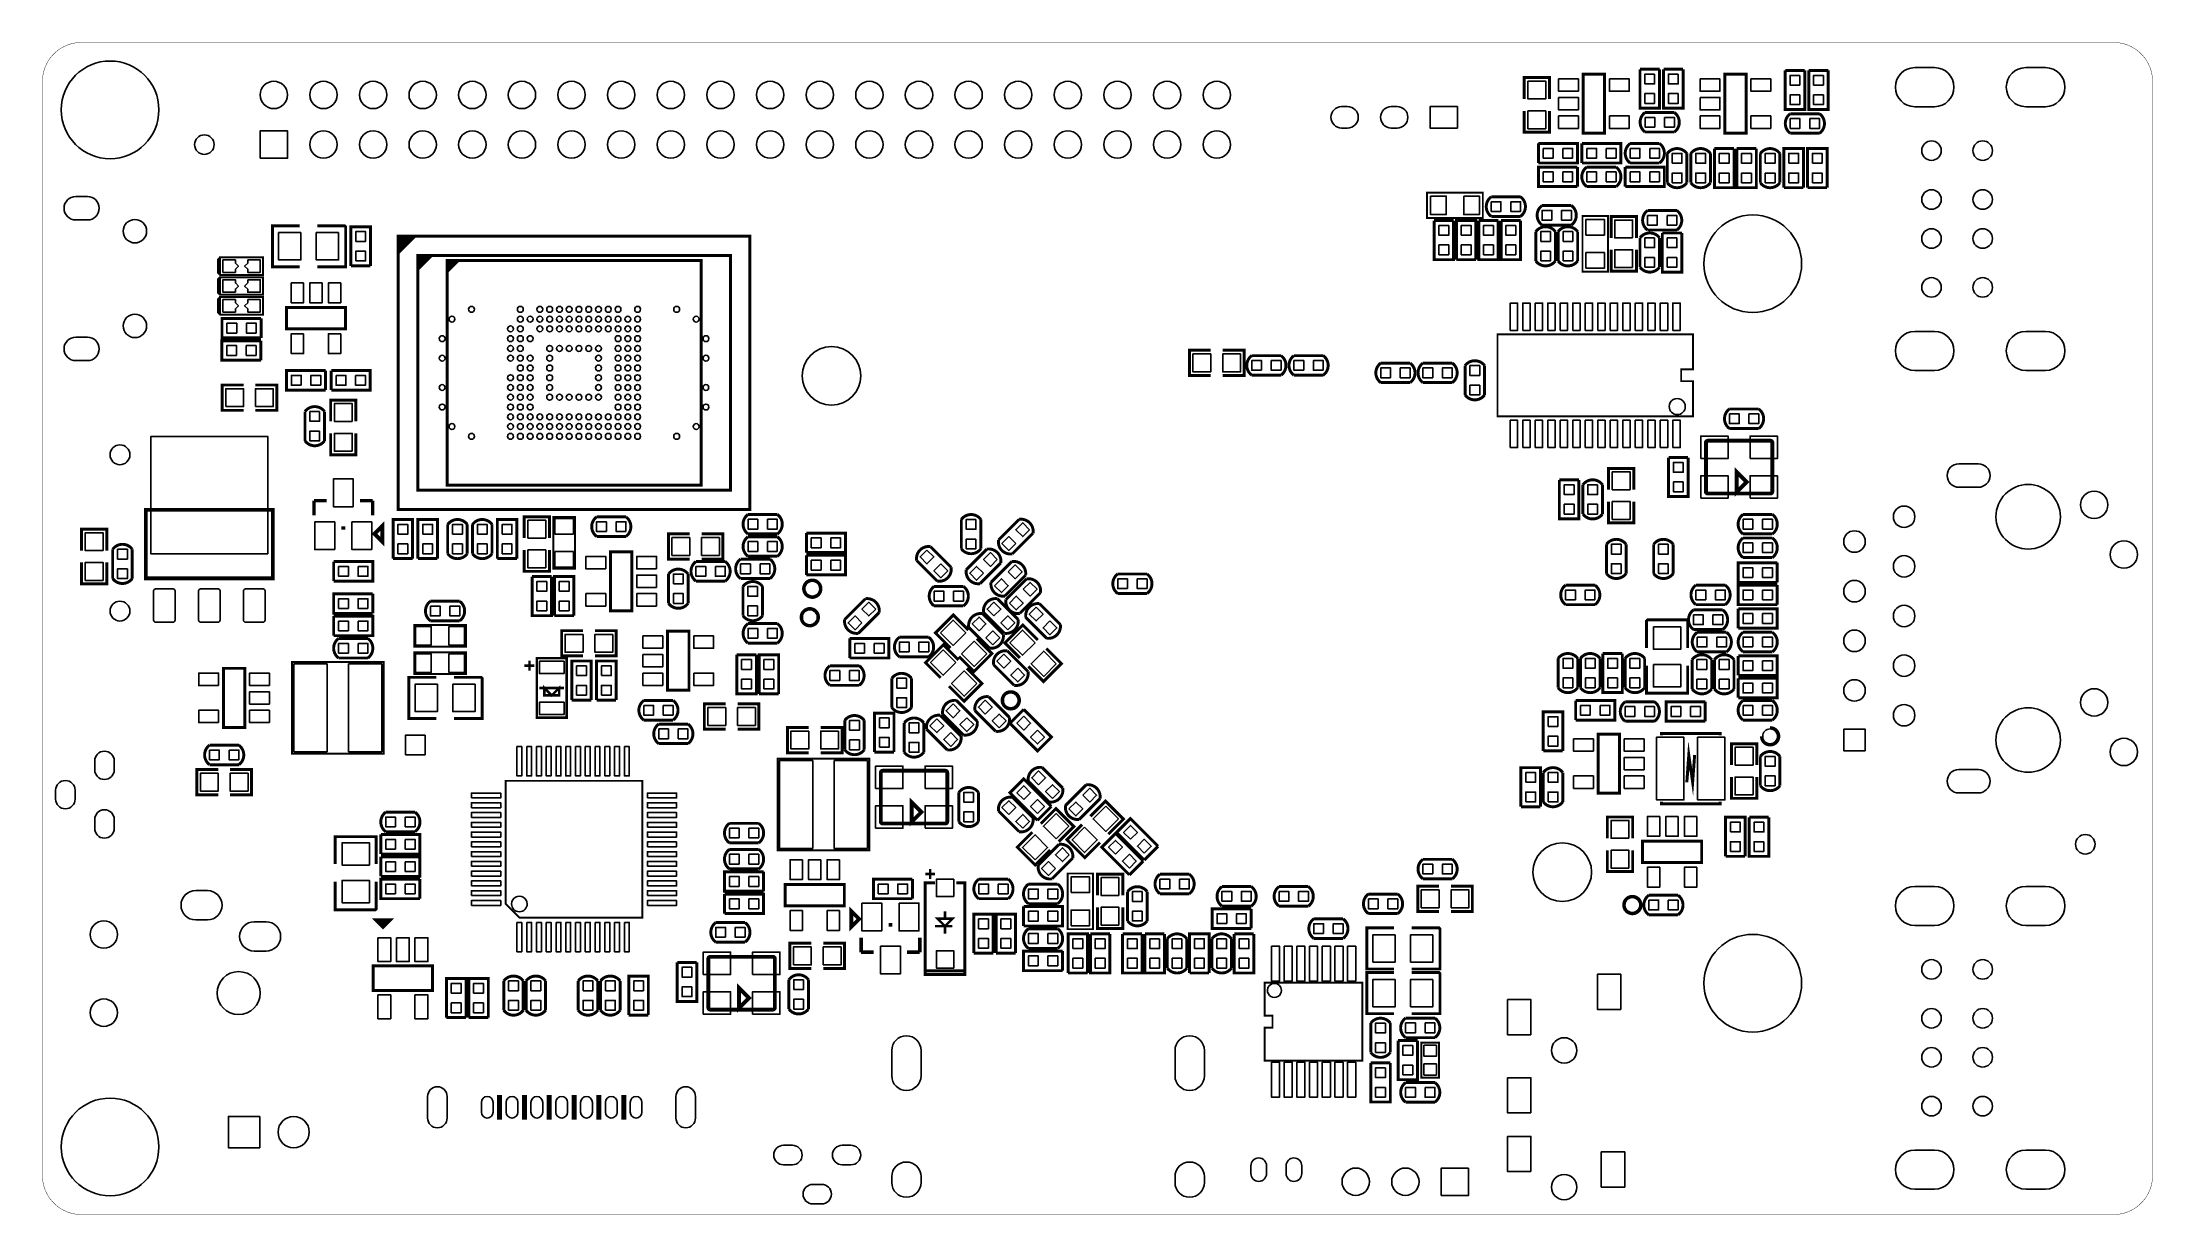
# Model space of a CAD drawing. Extents: x 393 to 4646, y 393 to 2756.
import ezdxf

# ---------------------------------------------------------------- set-up
doc = ezdxf.new("R2010")
doc.units = 0
doc.header["$MEASUREMENT"] = 0
for name, color, linetype in [('BG_OUTLINE', 254, 'CONTINUOUS'), ('PG_SILKSCREEN_BOTTOM', 171, 'CONTINUOUS'), ('PIN_BOTTOM', 173, 'CONTINUOUS')]:
    doc.layers.add(name, color=color, linetype=linetype)

msp = doc.modelspace()

# ---------------------------------------------------------------- linework, layer by layer
at = {"layer": 'BG_OUTLINE'}
msp.add_lwpolyline([(472.441, 393.701, 0.787, 0.787, 0), (4566.929, 393.701, 0.787, 0.787, 0.414214), (4645.669, 472.441, 0.787, 0.787, 0), (4645.669, 2677.165, 0.787, 0.787, 0.414216), (4566.929, 2755.906, 0.787, 0.787, 0), (472.441, 2755.906, 0.787, 0.787, 0.414215), (393.701, 2677.165, 0.787, 0.787, 0), (393.701, 472.441, 0.787, 0.787, 0.414214), (472.441, 393.701, 0.787, 0.787, 0)], format="xyseb", dxfattribs=at)
at = {"layer": 'PG_SILKSCREEN_BOTTOM'}
for points in [[(3430.5, 2642, 5.909, 5.909, 0), (3430.5, 2685, 5.909, 5.909, 0), (3379.5, 2685, 5.909, 5.909, 0), (3379.5, 2642, 5.909, 5.909, 0)], [(3498.5, 2573, 5.906, 5.906, 0), (3541.5, 2573, 5.906, 5.906, 0), (3541.5, 2692, 5.906, 5.906, 0), (3498.5, 2692, 5.906, 5.906, 0), (3498.5, 2573, 5.906, 5.906, 0)], [(3612.819, 2701.87, 5.909, 5.909, 0), (3652.181, 2701.87, 5.909, 5.909, 0)], [(3652.181, 2701.87, 5.909, 5.909, 0), (3652.181, 2623.13, 5.909, 5.909, 0), (3612.819, 2623.13, 5.909, 5.909, 0), (3612.819, 2701.87, 5.909, 5.909, 0)], [(3660.319, 2701.87, 5.909, 5.909, 0), (3699.681, 2701.87, 5.909, 5.909, 0)], [(3699.681, 2701.87, 5.909, 5.909, 0), (3699.681, 2623.13, 5.909, 5.909, 0), (3660.319, 2623.13, 5.909, 5.909, 0), (3660.319, 2701.87, 5.909, 5.909, 0)], [(3783.5, 2573, 5.906, 5.906, 0), (3826.5, 2573, 5.906, 5.906, 0), (3826.5, 2692, 5.906, 5.906, 0), (3783.5, 2692, 5.906, 5.906, 0), (3783.5, 2573, 5.906, 5.906, 0)], [(3905.319, 2699.37, 5.909, 5.909, 0), (3944.681, 2699.37, 5.909, 5.909, 0)], [(3944.681, 2699.37, 5.909, 5.909, 0), (3944.681, 2620.63, 5.909, 5.909, 0), (3905.319, 2620.63, 5.909, 5.909, 0), (3905.319, 2699.37, 5.909, 5.909, 0)], [(3952.819, 2699.37, 5.909, 5.909, 0), (3992.181, 2699.37, 5.909, 5.909, 0)], [(3992.181, 2699.37, 5.909, 5.909, 0), (3992.181, 2620.63, 5.909, 5.909, 0), (3952.819, 2620.63, 5.909, 5.909, 0), (3952.819, 2699.37, 5.909, 5.909, 0)], [(3430.5, 2618, 5.909, 5.909, 0), (3430.5, 2575, 5.909, 5.909, 0), (3379.5, 2575, 5.909, 5.909, 0), (3379.5, 2618, 5.909, 5.909, 0)], [(3622.969, 2575.319, 5.909, 5.909, -0.503884), (3622.969, 2614.681, 5.909, 5.909, 0)], [(3622.969, 2614.681, 5.909, 5.909, 0), (3682.031, 2614.681, 5.909, 5.909, 0)], [(3682.031, 2575.319, 5.909, 5.909, 0.504956), (3682.031, 2614.681, 5.909, 5.909, 0)], [(3915.469, 2572.819, 5.909, 5.909, -0.503884), (3915.469, 2612.181, 5.909, 5.909, 0)], [(3915.469, 2612.181, 5.909, 5.909, 0), (3974.531, 2612.181, 5.909, 5.909, 0)], [(3974.531, 2572.819, 5.909, 5.909, 0.504956), (3974.531, 2612.181, 5.909, 5.909, 0)], [(3408.13, 2512.819, 5.909, 5.909, 0), (3408.13, 2552.181, 5.909, 5.909, 0)], [(3408.13, 2552.181, 5.909, 5.909, 0), (3486.87, 2552.181, 5.909, 5.909, 0), (3486.87, 2512.819, 5.909, 5.909, 0), (3408.13, 2512.819, 5.909, 5.909, 0)], [(3495.63, 2512.819, 5.909, 5.909, 0), (3495.63, 2552.181, 5.909, 5.909, 0)], [(3495.63, 2552.181, 5.909, 5.909, 0), (3574.37, 2552.181, 5.909, 5.909, 0), (3574.37, 2512.819, 5.909, 5.909, 0), (3495.63, 2512.819, 5.909, 5.909, 0)], [(3592.969, 2512.819, 5.909, 5.909, -0.503898), (3592.969, 2552.181, 5.909, 5.909, 0)], [(3592.969, 2552.181, 5.909, 5.909, 0), (3652.031, 2552.181, 5.909, 5.909, 0)], [(3682.031, 2575.319, 5.909, 5.909, 0), (3622.969, 2575.319, 5.909, 5.909, 0)], [(3652.031, 2512.819, 5.909, 5.909, 0.504942), (3652.031, 2552.181, 5.909, 5.909, 0)], [(3974.531, 2572.819, 5.909, 5.909, 0), (3915.469, 2572.819, 5.909, 5.909, 0)], [(3652.031, 2512.819, 5.909, 5.909, 0), (3592.969, 2512.819, 5.909, 5.909, 0)], [(3707.181, 2532.031, 5.909, 5.909, 0.504956), (3667.819, 2532.031, 5.909, 5.909, 0)], [(3667.819, 2472.969, 5.909, 5.909, 0), (3667.819, 2532.031, 5.909, 5.909, 0)], [(3707.181, 2532.031, 5.909, 5.909, 0), (3707.181, 2472.969, 5.909, 5.909, 0)], [(3754.681, 2532.031, 5.909, 5.909, 0.50494), (3715.319, 2532.031, 5.909, 5.909, 0)], [(3715.319, 2472.969, 5.909, 5.909, 0), (3715.319, 2532.031, 5.909, 5.909, 0)], [(3754.681, 2532.031, 5.909, 5.909, 0), (3754.681, 2472.969, 5.909, 5.909, 0)], [(3762.819, 2541.87, 5.909, 5.909, 0), (3802.181, 2541.87, 5.909, 5.909, 0)], [(3802.181, 2541.87, 5.909, 5.909, 0), (3802.181, 2463.13, 5.909, 5.909, 0), (3762.819, 2463.13, 5.909, 5.909, 0), (3762.819, 2541.87, 5.909, 5.909, 0)], [(3807.819, 2541.87, 5.909, 5.909, 0), (3847.181, 2541.87, 5.909, 5.909, 0)], [(3847.181, 2541.87, 5.909, 5.909, 0), (3847.181, 2463.13, 5.909, 5.909, 0), (3807.819, 2463.13, 5.909, 5.909, 0), (3807.819, 2541.87, 5.909, 5.909, 0)], [(3894.681, 2532.031, 5.909, 5.909, 0.504956), (3855.319, 2532.031, 5.909, 5.909, 0)], [(3855.319, 2472.969, 5.909, 5.909, 0), (3855.319, 2532.031, 5.909, 5.909, 0)], [(3894.681, 2532.031, 5.909, 5.909, 0), (3894.681, 2472.969, 5.909, 5.909, 0)], [(3902.819, 2463.13, 5.909, 5.909, 0), (3902.819, 2541.87, 5.909, 5.909, 0), (3942.181, 2541.87, 5.909, 5.909, 0), (3942.181, 2463.13, 5.909, 5.909, 0)], [(3950.319, 2463.13, 5.909, 5.909, 0), (3950.319, 2541.87, 5.909, 5.909, 0), (3989.681, 2541.87, 5.909, 5.909, 0), (3989.681, 2463.13, 5.909, 5.909, 0)], [(3486.87, 2465.319, 5.909, 5.909, 0), (3408.13, 2465.319, 5.909, 5.909, 0), (3408.13, 2504.681, 5.909, 5.909, 0), (3486.87, 2504.681, 5.909, 5.909, 0)], [(3486.87, 2504.681, 5.909, 5.909, 0), (3486.87, 2465.319, 5.909, 5.909, 0)], [(3505.469, 2504.681, 5.909, 5.909, 0.50494), (3505.469, 2465.319, 5.909, 5.909, 0)], [(3505.469, 2504.681, 5.909, 5.909, 0), (3564.531, 2504.681, 5.909, 5.909, 0)], [(3564.531, 2465.319, 5.909, 5.909, 0), (3505.469, 2465.319, 5.909, 5.909, 0)], [(3564.531, 2504.681, 5.909, 5.909, -0.5039), (3564.531, 2465.319, 5.909, 5.909, 0)], [(3583.13, 2465.319, 5.909, 5.909, 0), (3583.13, 2504.681, 5.909, 5.909, 0)], [(3583.13, 2504.681, 5.909, 5.909, 0), (3661.87, 2504.681, 5.909, 5.909, 0), (3661.87, 2465.319, 5.909, 5.909, 0), (3583.13, 2465.319, 5.909, 5.909, 0)], [(3707.181, 2472.969, 5.909, 5.909, -0.503884), (3667.819, 2472.969, 5.909, 5.909, 0)], [(3754.681, 2472.969, 5.909, 5.909, -0.5039), (3715.319, 2472.969, 5.909, 5.909, 0)], [(3894.681, 2472.969, 5.909, 5.909, -0.503884), (3855.319, 2472.969, 5.909, 5.909, 0)], [(3183.898, 2401.909, 3.937, 3.937, 0), (3296.102, 2401.909, 3.937, 3.937, 0), (3296.102, 2453.091, 3.937, 3.937, 0), (3183.898, 2453.091, 3.937, 3.937, 0), (3183.898, 2401.909, 3.937, 3.937, 0)], [(3312.969, 2405.319, 5.909, 5.909, -0.503884), (3312.969, 2444.681, 5.909, 5.909, 0)], [(3312.969, 2444.681, 5.909, 5.909, 0), (3372.031, 2444.681, 5.909, 5.909, 0)], [(3372.031, 2405.319, 5.909, 5.909, 0.504956), (3372.031, 2444.681, 5.909, 5.909, 0)], [(3415.469, 2427.181, 5.909, 5.909, 0.504938), (3415.469, 2387.819, 5.909, 5.909, 0)], [(3415.469, 2427.181, 5.909, 5.909, 0), (3474.531, 2427.181, 5.909, 5.909, 0)], [(3474.531, 2427.181, 5.909, 5.909, -0.503902), (3474.531, 2387.819, 5.909, 5.909, 0)], [(3942.181, 2463.13, 5.909, 5.909, 0), (3902.819, 2463.13, 5.909, 5.909, 0)], [(3989.681, 2463.13, 5.909, 5.909, 0), (3950.319, 2463.13, 5.909, 5.909, 0)], [(912.28, 2386.339, 5.909, 5.909, 0), (857.161, 2386.339, 5.909, 5.909, 0), (857.161, 2303.661, 5.909, 5.909, 0), (912.28, 2303.661, 5.909, 5.909, 0)], [(947.72, 2386.339, 5.909, 5.909, 0), (1002.839, 2386.339, 5.909, 5.909, 0), (1004.799, 2384.37, 5.909, 5.909, 0), (1004.799, 2303.661, 5.909, 5.909, 0), (947.72, 2303.661, 5.909, 5.909, 0)], [(1015.319, 2305.63, 5.909, 5.909, 0), (1015.319, 2384.37, 5.909, 5.909, 0), (1054.681, 2384.37, 5.909, 5.909, 0), (1054.681, 2305.63, 5.909, 5.909, 0)], [(3197.819, 2396.87, 5.909, 5.909, 0), (3237.181, 2396.87, 5.909, 5.909, 0)], [(3237.181, 2396.87, 5.909, 5.909, 0), (3237.181, 2318.13, 5.909, 5.909, 0), (3197.819, 2318.13, 5.909, 5.909, 0), (3197.819, 2396.87, 5.909, 5.909, 0)], [(3242.819, 2318.13, 5.909, 5.909, 0), (3242.819, 2396.87, 5.909, 5.909, 0), (3282.181, 2396.87, 5.909, 5.909, 0), (3282.181, 2318.13, 5.909, 5.909, 0)], [(3287.819, 2396.87, 5.909, 5.909, 0), (3327.181, 2396.87, 5.909, 5.909, 0)], [(3327.181, 2396.87, 5.909, 5.909, 0), (3327.181, 2318.13, 5.909, 5.909, 0), (3287.819, 2318.13, 5.909, 5.909, 0), (3287.819, 2396.87, 5.909, 5.909, 0)], [(3372.031, 2405.319, 5.909, 5.909, 0), (3312.969, 2405.319, 5.909, 5.909, 0)], [(3332.819, 2396.87, 5.909, 5.909, 0), (3372.181, 2396.87, 5.909, 5.909, 0)], [(3372.181, 2396.87, 5.909, 5.909, 0), (3372.181, 2318.13, 5.909, 5.909, 0), (3332.819, 2318.13, 5.909, 5.909, 0), (3332.819, 2396.87, 5.909, 5.909, 0)], [(3442.181, 2374.531, 5.909, 5.909, 0.504941), (3402.819, 2374.531, 5.909, 5.909, 0)], [(3474.531, 2387.819, 5.909, 5.909, 0), (3415.469, 2387.819, 5.909, 5.909, 0)], [(3487.181, 2374.531, 5.909, 5.909, 0.504956), (3447.819, 2374.531, 5.909, 5.909, 0)], [(3548.091, 2293.898, 3.937, 3.937, 0), (3548.091, 2406.102, 3.937, 3.937, 0), (3496.909, 2406.102, 3.937, 3.937, 0), (3496.909, 2293.898, 3.937, 3.937, 0), (3548.091, 2293.898, 3.937, 3.937, 0)], [(3554.5, 2362, 5.909, 5.909, 0), (3554.5, 2405, 5.909, 5.909, 0), (3605.5, 2405, 5.909, 5.909, 0), (3605.5, 2362, 5.909, 5.909, 0)], [(3627.969, 2377.819, 5.909, 5.909, -0.503886), (3627.969, 2417.181, 5.909, 5.909, 0)], [(3627.969, 2417.181, 5.909, 5.909, 0), (3687.031, 2417.181, 5.909, 5.909, 0)], [(3687.031, 2377.819, 5.909, 5.909, 0.504954), (3687.031, 2417.181, 5.909, 5.909, 0)], [(1110.701, 2365.598, 6, 6, 0), (1110.701, 1814.402, 6, 6, 0), (1819.402, 1814.402, 6, 6, 0), (1819.402, 2365.598, 6, 6, 0), (1110.701, 2365.598, 6, 6, 0)], [(1111, 2332, 6, 6, 0), (1144, 2365, 6, 6, 0), (1140, 2365, 6, 6, 0), (1113, 2338, 6, 6, 0), (1113, 2342, 6, 6, 0), (1135, 2364, 6, 6, 0), (1130, 2364, 6, 6, 0), (1112, 2346, 6, 6, 0), (1112, 2351, 6, 6, 0), (1126, 2365, 6, 6, 0), (1120, 2365, 6, 6, 0), (1112, 2357, 6, 6, 0), (1112, 2360, 6, 6, 0), (1117, 2365, 6, 6, 0)], [(3402.819, 2315.469, 5.909, 5.909, 0), (3402.819, 2374.531, 5.909, 5.909, 0)], [(3442.181, 2374.531, 5.909, 5.909, 0), (3442.181, 2315.469, 5.909, 5.909, 0)], [(3447.819, 2315.469, 5.909, 5.909, 0), (3447.819, 2374.531, 5.909, 5.909, 0)], [(3487.181, 2374.531, 5.909, 5.909, 0), (3487.181, 2315.469, 5.909, 5.909, 0)], [(3554.5, 2338, 5.909, 5.909, 0), (3554.5, 2295, 5.909, 5.909, 0), (3605.5, 2295, 5.909, 5.909, 0), (3605.5, 2338, 5.909, 5.909, 0)], [(3612.819, 2362.031, 5.909, 5.909, -0.503886), (3652.181, 2362.031, 5.909, 5.909, 0)], [(3612.819, 2302.969, 5.909, 5.909, 0), (3612.819, 2362.031, 5.909, 5.909, 0)], [(3687.031, 2377.819, 5.909, 5.909, 0), (3627.969, 2377.819, 5.909, 5.909, 0)], [(3652.181, 2362.031, 5.909, 5.909, 0), (3652.181, 2302.969, 5.909, 5.909, 0)], [(3657.819, 2371.87, 5.909, 5.909, 0), (3697.181, 2371.87, 5.909, 5.909, 0)], [(3697.181, 2371.87, 5.909, 5.909, 0), (3697.181, 2293.13, 5.909, 5.909, 0), (3657.819, 2293.13, 5.909, 5.909, 0), (3657.819, 2371.87, 5.909, 5.909, 0)], [(751.693, 2287.283, 3.937, 3.937, 0), (751.693, 2322.717, 3.937, 3.937, 0), (838.307, 2322.717, 3.937, 3.937, 0), (838.307, 2287.283, 3.937, 3.937, 0), (751.693, 2287.283, 3.937, 3.937, 0), (747.756, 2291.22, 3.937, 3.937, 0), (747.756, 2318.78, 3.937, 3.937, 0), (751.693, 2322.717, 3.937, 3.937, 0)], [(1054.681, 2305.63, 5.909, 5.909, 0), (1015.319, 2305.63, 5.909, 5.909, 0)], [(1150, 2298.701, 6, 6, 0), (1177.598, 2326.201, 6, 6, 0), (1169.701, 2326.201, 6, 6, 0), (1150, 2306.5, 6, 6, 0), (1150, 2314.402, 6, 6, 0), (1161.902, 2326.201, 6, 6, 0), (1157.902, 2326.201, 6, 6, 0), (1150, 2318.299, 6, 6, 0)], [(1780, 2326.201, 6, 6, 0), (1780, 1853.799, 6, 6, 0), (1150, 1853.799, 6, 6, 0), (1150, 2326.201, 6, 6, 0), (1780, 2326.201, 6, 6, 0)], [(1209, 2316.5, 6, 6, 0), (1209, 1863.5, 6, 6, 0), (1721, 1863.5, 6, 6, 0), (1721, 2316.5, 6, 6, 0), (1209, 2316.5, 6, 6, 0)], [(1210, 2301, 6, 6, 0), (1210, 2302, 6, 6, 0), (1224, 2316, 6, 6, 0)], [(1210, 2295, 6, 6, 0), (1231, 2316, 6, 6, 0)], [(1210, 2307, 6, 6, 0), (1210, 2308, 6, 6, 0), (1217, 2315, 6, 6, 0)], [(3282.181, 2318.13, 5.909, 5.909, 0), (3242.819, 2318.13, 5.909, 5.909, 0)], [(3442.181, 2315.469, 5.909, 5.909, -0.503898), (3402.819, 2315.469, 5.909, 5.909, 0)], [(3487.181, 2315.469, 5.909, 5.909, -0.503884), (3447.819, 2315.469, 5.909, 5.909, 0)], [(3612.819, 2302.969, 5.909, 5.909, 0.504954), (3652.181, 2302.969, 5.909, 5.909, 0)], [(751.693, 2247.283, 3.937, 3.937, 0), (751.693, 2282.717, 3.937, 3.937, 0), (838.307, 2282.717, 3.937, 3.937, 0), (838.307, 2247.283, 3.937, 3.937, 0), (751.693, 2247.283, 3.937, 3.937, 0), (747.756, 2251.22, 3.937, 3.937, 0), (747.756, 2278.78, 3.937, 3.937, 0), (751.693, 2282.717, 3.937, 3.937, 0)], [(751.693, 2207.283, 3.937, 3.937, 0), (751.693, 2242.717, 3.937, 3.937, 0), (838.307, 2242.717, 3.937, 3.937, 0), (838.307, 2207.283, 3.937, 3.937, 0), (751.693, 2207.283, 3.937, 3.937, 0), (747.756, 2211.22, 3.937, 3.937, 0), (747.756, 2238.78, 3.937, 3.937, 0), (751.693, 2242.717, 3.937, 3.937, 0)], [(885.5, 2221.5, 5.906, 5.906, 0), (885.5, 2178.5, 5.906, 5.906, 0), (1004.5, 2178.5, 5.906, 5.906, 0), (1004.5, 2221.5, 5.906, 5.906, 0), (885.5, 2221.5, 5.906, 5.906, 0)], [(834.37, 2160.319, 5.909, 5.909, 0), (755.63, 2160.319, 5.909, 5.909, 0), (755.63, 2199.681, 5.909, 5.909, 0), (834.37, 2199.681, 5.909, 5.909, 0)], [(834.37, 2199.681, 5.909, 5.909, 0), (834.37, 2160.319, 5.909, 5.909, 0)], [(3719.35, 2073.189, 3.937, 3.937, 0), (3719.35, 2002.323, 3.937, 3.937, 0), (3325.65, 2002.323, 3.937, 3.937, 0), (3325.65, 2167.677, 3.937, 3.937, 0), (3719.35, 2167.677, 3.937, 3.937, 0), (3719.35, 2096.811, 3.937, 3.937, 0)], [(834.051, 2115.319, 5.909, 5.909, 0), (755.311, 2115.319, 5.909, 5.909, 0), (755.311, 2154.681, 5.909, 5.909, 0), (834.051, 2154.681, 5.909, 5.909, 0)], [(834.051, 2154.681, 5.909, 5.909, 0), (834.051, 2115.319, 5.909, 5.909, 0)], [(2748, 2084.5, 5.909, 5.909, 0), (2705, 2084.5, 5.909, 5.909, 0), (2705, 2135.5, 5.909, 5.909, 0), (2748, 2135.5, 5.909, 5.909, 0)], [(2772, 2084.5, 5.909, 5.909, 0), (2815, 2084.5, 5.909, 5.909, 0), (2815, 2135.5, 5.909, 5.909, 0), (2772, 2135.5, 5.909, 5.909, 0)], [(2830.468, 2124.681, 5.909, 5.909, 0.504935), (2830.468, 2085.319, 5.909, 5.909, 0)], [(2830.468, 2124.681, 5.909, 5.909, 0), (2889.531, 2124.681, 5.909, 5.909, 0)], [(2889.531, 2124.681, 5.909, 5.909, -0.503884), (2889.531, 2085.319, 5.909, 5.909, 0)], [(2915.468, 2124.681, 5.909, 5.909, 0.504935), (2915.468, 2085.319, 5.909, 5.909, 0)], [(2915.468, 2124.681, 5.909, 5.909, 0), (2974.531, 2124.681, 5.909, 5.909, 0)], [(2974.531, 2124.681, 5.909, 5.909, -0.503884), (2974.531, 2085.319, 5.909, 5.909, 0)], [(964.37, 2055.319, 5.909, 5.909, 0), (885.63, 2055.319, 5.909, 5.909, 0), (885.63, 2094.681, 5.909, 5.909, 0), (964.37, 2094.681, 5.909, 5.909, 0)], [(964.37, 2094.681, 5.909, 5.909, 0), (964.37, 2055.319, 5.909, 5.909, 0)], [(975.63, 2055.319, 5.909, 5.909, 0), (975.63, 2094.681, 5.909, 5.909, 0)], [(975.63, 2094.681, 5.909, 5.909, 0), (1054.37, 2094.681, 5.909, 5.909, 0), (1054.37, 2055.319, 5.909, 5.909, 0), (975.63, 2055.319, 5.909, 5.909, 0)], [(2889.531, 2085.319, 5.909, 5.909, 0), (2830.468, 2085.319, 5.909, 5.909, 0)], [(2974.531, 2085.319, 5.909, 5.909, 0), (2915.468, 2085.319, 5.909, 5.909, 0)], [(3090.469, 2109.681, 5.909, 5.909, 0.504944), (3090.469, 2070.319, 5.909, 5.909, 0)], [(3090.469, 2109.681, 5.909, 5.909, 0), (3149.532, 2109.681, 5.909, 5.909, 0)], [(3149.532, 2109.681, 5.909, 5.909, -0.503876), (3149.532, 2070.319, 5.909, 5.909, 0)], [(3175.468, 2109.681, 5.909, 5.909, 0.504935), (3175.468, 2070.319, 5.909, 5.909, 0)], [(3175.468, 2109.681, 5.909, 5.909, 0), (3234.531, 2109.681, 5.909, 5.909, 0)], [(3234.531, 2109.681, 5.909, 5.909, -0.503884), (3234.531, 2070.319, 5.909, 5.909, 0)], [(3260.319, 2104.531, 5.909, 5.909, -0.503884), (3299.681, 2104.531, 5.909, 5.909, 0)], [(3260.319, 2045.468, 5.909, 5.909, 0), (3260.319, 2104.531, 5.909, 5.909, 0)], [(3299.681, 2104.531, 5.909, 5.909, 0), (3299.681, 2045.468, 5.909, 5.909, 0)], [(3325.65, 2124.37, 3.937, 3.937, 0), (3325.65, 2045.63, 3.937, 3.937, 0)], [(3719.35, 2045.63, 3.937, 3.937, 0), (3719.35, 2073.189, 3.937, 3.937, 0), (3695.728, 2073.189, 3.937, 3.937, 0), (3695.728, 2096.811, 3.937, 3.937, 0), (3719.35, 2096.811, 3.937, 3.937, 0), (3719.35, 2124.37, 3.937, 3.937, 0)], [(799, 2065.5, 5.909, 5.909, 0), (756, 2065.5, 5.909, 5.909, 0), (756, 2014.5, 5.909, 5.909, 0), (799, 2014.5, 5.909, 5.909, 0)], [(823, 2065.5, 5.909, 5.909, 0), (866, 2065.5, 5.909, 5.909, 0), (866, 2014.5, 5.909, 5.909, 0), (823, 2014.5, 5.909, 5.909, 0)], [(3149.532, 2070.319, 5.909, 5.909, 0), (3090.469, 2070.319, 5.909, 5.909, 0)], [(3234.531, 2070.319, 5.909, 5.909, 0), (3175.468, 2070.319, 5.909, 5.909, 0)], [(3260.319, 2045.468, 5.909, 5.909, 0.504935), (3299.681, 2045.468, 5.909, 5.909, 0)], [(922.819, 2012.031, 5.909, 5.909, -0.503884), (962.181, 2012.031, 5.909, 5.909, 0)], [(922.819, 1952.969, 5.909, 5.909, 0), (922.819, 2012.031, 5.909, 5.909, 0)], [(962.181, 2012.031, 5.909, 5.909, 0), (962.181, 1952.969, 5.909, 5.909, 0)], [(974.5, 1992, 5.909, 5.909, 0), (974.5, 2035, 5.909, 5.909, 0), (1025.5, 2035, 5.909, 5.909, 0), (1025.5, 1992, 5.909, 5.909, 0)], [(3792.969, 1977.819, 5.909, 5.909, -0.503886), (3792.969, 2017.181, 5.909, 5.909, 0)], [(3792.969, 2017.181, 5.909, 5.909, 0), (3852.031, 2017.181, 5.909, 5.909, 0)], [(3852.031, 1977.819, 5.909, 5.909, 0.504954), (3852.031, 2017.181, 5.909, 5.909, 0)], [(974.5, 1968, 5.909, 5.909, 0), (974.5, 1925, 5.909, 5.909, 0), (1025.5, 1925, 5.909, 5.909, 0), (1025.5, 1968, 5.909, 5.909, 0)], [(3745.571, 1850.791, 7.87, 7.87, 0), (3745.571, 1949.209, 7.87, 7.87, -0.414418), (3749.512, 1953.15, 7.87, 7.87, 0), (3875.488, 1953.15, 7.87, 7.87, -0.414427), (3879.429, 1949.209, 7.87, 7.87, 0), (3879.429, 1850.791, 7.87, 7.87, -0.414406), (3875.488, 1846.85, 7.87, 7.87, 0), (3749.512, 1846.85, 7.87, 7.87, -0.414397), (3745.571, 1850.791, 7.87, 7.87, 0)], [(3852.031, 1977.819, 5.909, 5.909, 0), (3792.969, 1977.819, 5.909, 5.909, 0)], [(922.819, 1952.969, 5.909, 5.909, 0.504956), (962.181, 1952.969, 5.909, 5.909, 0)], [(3670.319, 1919.37, 5.909, 5.909, 0), (3709.681, 1919.37, 5.909, 5.909, 0)], [(3709.681, 1919.37, 5.909, 5.909, 0), (3709.681, 1840.63, 5.909, 5.909, 0), (3670.319, 1840.63, 5.909, 5.909, 0), (3670.319, 1919.37, 5.909, 5.909, 0)], [(3450.319, 1874.37, 5.909, 5.909, 0), (3489.681, 1874.37, 5.909, 5.909, 0)], [(3489.681, 1874.37, 5.909, 5.909, 0), (3489.681, 1795.63, 5.909, 5.909, 0), (3450.319, 1795.63, 5.909, 5.909, 0), (3450.319, 1874.37, 5.909, 5.909, 0)], [(3497.819, 1864.531, 5.909, 5.909, -0.503898), (3537.181, 1864.531, 5.909, 5.909, 0)], [(3549.5, 1854.5, 5.909, 5.909, 0), (3549.5, 1897.5, 5.909, 5.909, 0), (3600.5, 1897.5, 5.909, 5.909, 0), (3600.5, 1854.5, 5.909, 5.909, 0)], [(3807.5, 1850, 8, 8, 0), (3807.5, 1890, 8, 8, 0), (3827.5, 1870, 8, 8, 0), (3807.5, 1850, 8, 8, 0)], [(966.5, 1832.559, 7, 7, 0), (940.941, 1832.559, 7, 7, 0)], [(940.941, 1832.559, 7, 7, 0), (940.941, 1803.091, 7, 7, 0)], [(1059.059, 1832.559, 7, 7, 0), (1033.5, 1832.559, 7, 7, 0)], [(1059.059, 1803.091, 7, 7, 0), (1059.059, 1832.559, 7, 7, 0)], [(3497.819, 1805.469, 5.909, 5.909, 0), (3497.819, 1864.531, 5.909, 5.909, 0)], [(3537.181, 1864.531, 5.909, 5.909, 0), (3537.181, 1805.469, 5.909, 5.909, 0)], [(3549.5, 1830.5, 5.909, 5.909, 0), (3549.5, 1787.5, 5.909, 5.909, 0), (3600.5, 1787.5, 5.909, 5.909, 0), (3600.5, 1830.5, 5.909, 5.909, 0)], [(857.949, 1676.098, 7.87, 7.87, 0), (602.051, 1676.098, 7.87, 7.87, 0), (602.051, 1813.902, 7.87, 7.87, 0), (857.949, 1813.902, 7.87, 7.87, 0), (857.949, 1676.098, 7.87, 7.87, 0)], [(1062.988, 1765.63, 7.87, 7.87, 0), (1078.74, 1781.382, 7.87, 7.87, 0), (1078.74, 1749.882, 7.87, 7.87, 0), (1062.988, 1765.63, 7.87, 7.87, 0)], [(1100.319, 1715.63, 5.909, 5.909, 0), (1100.319, 1794.37, 5.909, 5.909, 0), (1139.681, 1794.37, 5.909, 5.909, 0), (1139.681, 1715.63, 5.909, 5.909, 0)], [(1150.319, 1715.63, 5.909, 5.909, 0), (1150.319, 1794.37, 5.909, 5.909, 0), (1189.681, 1794.37, 5.909, 5.909, 0), (1189.681, 1715.63, 5.909, 5.909, 0)], [(1249.681, 1784.531, 5.909, 5.909, 0.504941), (1210.319, 1784.531, 5.909, 5.909, 0)], [(1210.319, 1725.469, 5.909, 5.909, 0), (1210.319, 1784.531, 5.909, 5.909, 0)], [(1249.681, 1784.531, 5.909, 5.909, 0), (1249.681, 1725.469, 5.909, 5.909, 0)], [(1299.681, 1784.531, 5.909, 5.909, 0.504956), (1260.319, 1784.531, 5.909, 5.909, 0)], [(1260.319, 1725.469, 5.909, 5.909, 0), (1260.319, 1784.531, 5.909, 5.909, 0)], [(1299.681, 1784.531, 5.909, 5.909, 0), (1299.681, 1725.469, 5.909, 5.909, 0)], [(1310.319, 1715.63, 5.909, 5.909, 0), (1310.319, 1794.37, 5.909, 5.909, 0), (1349.681, 1794.37, 5.909, 5.909, 0), (1349.681, 1715.63, 5.909, 5.909, 0)], [(1364.5, 1757, 5.909, 5.909, 0), (1364.5, 1800, 5.909, 5.909, 0), (1415.5, 1800, 5.909, 5.909, 0), (1415.5, 1757, 5.909, 5.909, 0)], [(1423.346, 1695.335, 3.937, 3.937, 0), (1466.654, 1695.335, 3.937, 3.937, 0), (1466.654, 1799.665, 3.937, 3.937, 0), (1423.346, 1799.665, 3.937, 3.937, 0), (1423.346, 1695.335, 3.937, 3.937, 0)], [(1510.469, 1799.681, 5.909, 5.909, 0.504956), (1510.469, 1760.319, 5.909, 5.909, 0)], [(1510.469, 1799.681, 5.909, 5.909, 0), (1569.531, 1799.681, 5.909, 5.909, 0)], [(1569.531, 1799.681, 5.909, 5.909, -0.503884), (1569.531, 1760.319, 5.909, 5.909, 0)], [(1815.468, 1765.319, 5.909, 5.909, -0.503878), (1815.468, 1804.681, 5.909, 5.909, 0)], [(1815.468, 1804.681, 5.909, 5.909, 0), (1874.531, 1804.681, 5.909, 5.909, 0)], [(1874.531, 1765.319, 5.909, 5.909, 0.504941), (1874.531, 1804.681, 5.909, 5.909, 0)], [(2245.319, 1794.531, 5.909, 5.909, -0.503897), (2284.682, 1794.531, 5.909, 5.909, 0)], [(2245.319, 1735.468, 5.909, 5.909, 0), (2245.319, 1794.531, 5.909, 5.909, 0)], [(2284.682, 1794.531, 5.909, 5.909, 0), (2284.682, 1735.468, 5.909, 5.909, 0)], [(2320.201, 1753.034, 5.909, 5.909, 0), (2361.965, 1794.798, 5.909, 5.909, 0)], [(2361.965, 1794.798, 5.909, 5.909, -0.503884), (2389.798, 1766.965, 5.909, 5.909, 0)], [(3497.819, 1805.469, 5.909, 5.909, 0.504941), (3537.181, 1805.469, 5.909, 5.909, 0)], [(3820.469, 1804.681, 5.909, 5.909, 0.504954), (3820.469, 1765.319, 5.909, 5.909, 0)], [(3820.469, 1804.681, 5.909, 5.909, 0), (3879.531, 1804.681, 5.909, 5.909, 0)], [(3879.531, 1804.681, 5.909, 5.909, -0.503886), (3879.531, 1765.319, 5.909, 5.909, 0)], [(472.382, 1731.854, 5.909, 5.909, 0), (472.382, 1774.854, 5.909, 5.909, 0), (523.382, 1774.854, 5.909, 5.909, 0), (523.382, 1731.854, 5.909, 5.909, 0)], [(535.319, 1734.531, 5.909, 5.909, -0.503884), (574.681, 1734.531, 5.909, 5.909, 0)], [(1003.902, 1777.441, 7, 7, 0), (996.098, 1777.441, 7, 7, 0)], [(1569.531, 1760.319, 5.909, 5.909, 0), (1510.469, 1760.319, 5.909, 5.909, 0)], [(1698, 1765.5, 5.909, 5.909, 0), (1655, 1765.5, 5.909, 5.909, 0), (1655, 1714.5, 5.909, 5.909, 0), (1698, 1714.5, 5.909, 5.909, 0)], [(1722, 1765.5, 5.909, 5.909, 0), (1765, 1765.5, 5.909, 5.909, 0), (1765, 1714.5, 5.909, 5.909, 0), (1722, 1714.5, 5.909, 5.909, 0)], [(1815.469, 1759.681, 5.909, 5.909, 0.504956), (1815.469, 1720.319, 5.909, 5.909, 0)], [(1874.531, 1765.319, 5.909, 5.909, 0), (1815.468, 1765.319, 5.909, 5.909, 0)], [(1815.469, 1759.681, 5.909, 5.909, 0), (1874.531, 1759.681, 5.909, 5.909, 0)], [(1874.531, 1759.681, 5.909, 5.909, -0.503884), (1874.531, 1720.319, 5.909, 5.909, 0)], [(1933.13, 1727.819, 5.909, 5.909, 0), (1933.13, 1767.181, 5.909, 5.909, 0)], [(1933.13, 1767.181, 5.909, 5.909, 0), (2011.87, 1767.181, 5.909, 5.909, 0), (2011.87, 1727.819, 5.909, 5.909, 0), (1933.13, 1727.819, 5.909, 5.909, 0)], [(2320.201, 1753.034, 5.909, 5.909, 0.504928), (2348.034, 1725.201, 5.909, 5.909, 0)], [(2389.798, 1766.965, 5.909, 5.909, 0), (2348.034, 1725.201, 5.909, 5.909, 0)], [(3545.319, 1744.531, 5.909, 5.909, -0.503884), (3584.681, 1744.531, 5.909, 5.909, 0)], [(3545.319, 1685.469, 5.909, 5.909, 0), (3545.319, 1744.531, 5.909, 5.909, 0)], [(3584.681, 1744.531, 5.909, 5.909, 0), (3584.681, 1685.469, 5.909, 5.909, 0)], [(3640.319, 1744.531, 5.909, 5.909, -0.503884), (3679.681, 1744.531, 5.909, 5.909, 0)], [(3640.319, 1685.469, 5.909, 5.909, 0), (3640.319, 1744.531, 5.909, 5.909, 0)], [(3679.681, 1744.531, 5.909, 5.909, 0), (3679.681, 1685.469, 5.909, 5.909, 0)], [(3820.469, 1717.819, 5.909, 5.909, -0.503889), (3820.469, 1757.181, 5.909, 5.909, 0)], [(3879.531, 1765.319, 5.909, 5.909, 0), (3820.469, 1765.319, 5.909, 5.909, 0)], [(3820.469, 1757.181, 5.909, 5.909, 0), (3879.531, 1757.181, 5.909, 5.909, 0)], [(3879.531, 1717.819, 5.909, 5.909, 0.504951), (3879.531, 1757.181, 5.909, 5.909, 0)], [(472.382, 1707.854, 5.909, 5.909, 0), (472.382, 1664.854, 5.909, 5.909, 0), (523.382, 1664.854, 5.909, 5.909, 0), (523.382, 1707.854, 5.909, 5.909, 0)], [(535.319, 1675.469, 5.909, 5.909, 0), (535.319, 1734.531, 5.909, 5.909, 0)], [(574.681, 1734.531, 5.909, 5.909, 0), (574.681, 1675.469, 5.909, 5.909, 0)], [(980.63, 1670.319, 5.909, 5.909, 0), (980.63, 1709.681, 5.909, 5.909, 0)], [(980.63, 1709.681, 5.909, 5.909, 0), (1059.37, 1709.681, 5.909, 5.909, 0), (1059.37, 1670.319, 5.909, 5.909, 0), (980.63, 1670.319, 5.909, 5.909, 0)], [(1139.681, 1715.63, 5.909, 5.909, 0), (1100.319, 1715.63, 5.909, 5.909, 0)], [(1189.681, 1715.63, 5.909, 5.909, 0), (1150.319, 1715.63, 5.909, 5.909, 0)], [(1249.681, 1725.469, 5.909, 5.909, -0.503898), (1210.319, 1725.469, 5.909, 5.909, 0)], [(1299.681, 1725.469, 5.909, 5.909, -0.503884), (1260.319, 1725.469, 5.909, 5.909, 0)], [(1349.681, 1715.63, 5.909, 5.909, 0), (1310.319, 1715.63, 5.909, 5.909, 0)], [(1364.5, 1733, 5.909, 5.909, 0), (1364.5, 1690, 5.909, 5.909, 0), (1415.5, 1690, 5.909, 5.909, 0), (1415.5, 1733, 5.909, 5.909, 0)], [(1581.5, 1729.5, 5.906, 5.906, 0), (1538.5, 1729.5, 5.906, 5.906, 0), (1538.5, 1610.5, 5.906, 5.906, 0), (1581.5, 1610.5, 5.906, 5.906, 0), (1581.5, 1729.5, 5.906, 5.906, 0)], [(1710.469, 1670.319, 5.909, 5.909, -0.503884), (1710.469, 1709.681, 5.909, 5.909, 0)], [(1710.469, 1709.681, 5.909, 5.909, 0), (1769.531, 1709.681, 5.909, 5.909, 0)], [(1769.531, 1670.319, 5.909, 5.909, 0.504956), (1769.531, 1709.681, 5.909, 5.909, 0)], [(1800.469, 1675.319, 5.909, 5.909, -0.503897), (1800.469, 1714.682, 5.909, 5.909, 0)], [(1800.469, 1714.682, 5.909, 5.909, 0), (1859.532, 1714.682, 5.909, 5.909, 0)], [(1874.531, 1720.319, 5.909, 5.909, 0), (1815.469, 1720.319, 5.909, 5.909, 0)], [(1859.532, 1675.319, 5.909, 5.909, 0.504947), (1859.532, 1714.682, 5.909, 5.909, 0)], [(1933.13, 1682.819, 5.909, 5.909, 0), (1933.13, 1722.181, 5.909, 5.909, 0)], [(1933.13, 1722.181, 5.909, 5.909, 0), (2011.87, 1722.181, 5.909, 5.909, 0), (2011.87, 1682.819, 5.909, 5.909, 0), (1933.13, 1682.819, 5.909, 5.909, 0)], [(2155.202, 1711.965, 5.909, 5.909, -0.503903), (2183.036, 1739.799, 5.909, 5.909, 0)], [(2196.966, 1670.201, 5.909, 5.909, 0), (2155.202, 1711.965, 5.909, 5.909, 0)], [(2183.036, 1739.799, 5.909, 5.909, 0), (2224.8, 1698.035, 5.909, 5.909, 0)], [(2245.319, 1735.468, 5.909, 5.909, 0.504947), (2284.682, 1735.468, 5.909, 5.909, 0)], [(2255.201, 1693.034, 5.909, 5.909, 0), (2296.965, 1734.798, 5.909, 5.909, 0)], [(2324.798, 1706.965, 5.909, 5.909, 0), (2283.034, 1665.201, 5.909, 5.909, 0)], [(2296.965, 1734.798, 5.909, 5.909, -0.503883), (2324.798, 1706.965, 5.909, 5.909, 0)], [(2305.202, 1668.035, 5.909, 5.909, 0), (2346.966, 1709.799, 5.909, 5.909, 0)], [(2374.799, 1681.966, 5.909, 5.909, 0.504929), (2346.966, 1709.799, 5.909, 5.909, 0)], [(3889.37, 1667.819, 5.909, 5.909, 0), (3810.63, 1667.819, 5.909, 5.909, 0), (3810.63, 1707.181, 5.909, 5.909, 0), (3889.37, 1707.181, 5.909, 5.909, 0)], [(3879.531, 1717.819, 5.909, 5.909, 0), (3820.469, 1717.819, 5.909, 5.909, 0)], [(3889.37, 1707.181, 5.909, 5.909, 0), (3889.37, 1667.819, 5.909, 5.909, 0)], [(535.319, 1675.469, 5.909, 5.909, 0.504956), (574.681, 1675.469, 5.909, 5.909, 0)], [(1380.319, 1679.37, 5.909, 5.909, 0), (1419.681, 1679.37, 5.909, 5.909, 0)], [(1419.681, 1679.37, 5.909, 5.909, 0), (1419.681, 1600.63, 5.909, 5.909, 0), (1380.319, 1600.63, 5.909, 5.909, 0), (1380.319, 1679.37, 5.909, 5.909, 0)], [(1425.319, 1600.63, 5.909, 5.909, 0), (1425.319, 1679.37, 5.909, 5.909, 0), (1464.681, 1679.37, 5.909, 5.909, 0), (1464.681, 1600.63, 5.909, 5.909, 0)], [(1694.681, 1684.531, 5.909, 5.909, 0.504956), (1655.319, 1684.531, 5.909, 5.909, 0)], [(1655.319, 1625.469, 5.909, 5.909, 0), (1655.319, 1684.531, 5.909, 5.909, 0)], [(1694.681, 1684.531, 5.909, 5.909, 0), (1694.681, 1625.469, 5.909, 5.909, 0)], [(1769.531, 1670.319, 5.909, 5.909, 0), (1710.469, 1670.319, 5.909, 5.909, 0)], [(1859.532, 1675.319, 5.909, 5.909, 0), (1800.469, 1675.319, 5.909, 5.909, 0)], [(1805.319, 1659.531, 5.909, 5.909, -0.503884), (1844.681, 1659.531, 5.909, 5.909, 0)], [(1805.319, 1600.468, 5.909, 5.909, 0), (1805.319, 1659.531, 5.909, 5.909, 0)], [(1844.681, 1659.531, 5.909, 5.909, 0), (1844.681, 1600.468, 5.909, 5.909, 0)], [(1945, 1673, 5, 5, 0.414209), (1927, 1655, 5, 5, 0.414213), (1945, 1637, 5, 5, 0.414218), (1963, 1655, 5, 5, 0.414214), (1945, 1673, 5, 5, 0)], [(2190.469, 1620.319, 5.909, 5.909, -0.503886), (2190.469, 1659.681, 5.909, 5.909, 0)], [(2190.469, 1659.681, 5.909, 5.909, 0), (2249.532, 1659.681, 5.909, 5.909, 0)], [(2196.966, 1670.201, 5.909, 5.909, 0.504943), (2224.8, 1698.035, 5.909, 5.909, 0)], [(2249.532, 1620.319, 5.909, 5.909, 0.504933), (2249.532, 1659.681, 5.909, 5.909, 0)], [(2255.201, 1693.034, 5.909, 5.909, 0.504929), (2283.034, 1665.201, 5.909, 5.909, 0)], [(2333.035, 1640.202, 5.909, 5.909, -0.503883), (2305.202, 1668.035, 5.909, 5.909, 0)], [(2374.799, 1681.966, 5.909, 5.909, 0), (2333.035, 1640.202, 5.909, 5.909, 0)], [(2335.201, 1633.034, 5.909, 5.909, 0), (2376.965, 1674.798, 5.909, 5.909, 0)], [(2404.798, 1646.965, 5.909, 5.909, 0.504943), (2376.965, 1674.798, 5.909, 5.909, 0)], [(2560.468, 1684.681, 5.909, 5.909, 0.504935), (2560.468, 1645.319, 5.909, 5.909, 0)], [(2560.468, 1684.681, 5.909, 5.909, 0), (2619.531, 1684.681, 5.909, 5.909, 0)], [(2619.531, 1684.681, 5.909, 5.909, -0.503884), (2619.531, 1645.319, 5.909, 5.909, 0)], [(3462.969, 1662.181, 5.909, 5.909, 0.504956), (3462.969, 1622.819, 5.909, 5.909, 0)], [(3462.969, 1662.181, 5.909, 5.909, 0), (3522.031, 1662.181, 5.909, 5.909, 0)], [(3522.031, 1662.181, 5.909, 5.909, -0.503884), (3522.031, 1622.819, 5.909, 5.909, 0)], [(3545.319, 1685.469, 5.909, 5.909, 0.504956), (3584.681, 1685.469, 5.909, 5.909, 0)], [(3640.319, 1685.469, 5.909, 5.909, 0.504956), (3679.681, 1685.469, 5.909, 5.909, 0)], [(3725.469, 1622.819, 5.909, 5.909, -0.503898), (3725.469, 1662.181, 5.909, 5.909, 0)], [(3725.469, 1662.181, 5.909, 5.909, 0), (3784.531, 1662.181, 5.909, 5.909, 0)], [(3784.531, 1622.819, 5.909, 5.909, 0.504941), (3784.531, 1662.181, 5.909, 5.909, 0)], [(3889.37, 1622.819, 5.909, 5.909, 0), (3810.63, 1622.819, 5.909, 5.909, 0), (3810.63, 1662.181, 5.909, 5.909, 0), (3889.37, 1662.181, 5.909, 5.909, 0)], [(3889.37, 1662.181, 5.909, 5.909, 0), (3889.37, 1622.819, 5.909, 5.909, 0)], [(1059.37, 1605.319, 5.909, 5.909, 0), (980.63, 1605.319, 5.909, 5.909, 0), (980.63, 1644.681, 5.909, 5.909, 0), (1059.37, 1644.681, 5.909, 5.909, 0)], [(1059.37, 1644.681, 5.909, 5.909, 0), (1059.37, 1605.319, 5.909, 5.909, 0)], [(1175.469, 1590.319, 5.909, 5.909, -0.503884), (1175.469, 1629.681, 5.909, 5.909, 0)], [(1175.469, 1629.681, 5.909, 5.909, 0), (1234.531, 1629.681, 5.909, 5.909, 0)], [(1234.531, 1590.319, 5.909, 5.909, 0.504956), (1234.531, 1629.681, 5.909, 5.909, 0)], [(1694.681, 1625.469, 5.909, 5.909, -0.503884), (1655.319, 1625.469, 5.909, 5.909, 0)], [(1940, 1615.5, 5, 5, 0.414209), (1922, 1597.5, 5, 5, 0.414213), (1940, 1579.5, 5, 5, 0.414218), (1958, 1597.5, 5, 5, 0.414214), (1940, 1615.5, 5, 5, 0)], [(2010.202, 1593.035, 5.909, 5.909, 0), (2051.965, 1634.798, 5.909, 5.909, 0)], [(2051.965, 1634.798, 5.909, 5.909, -0.503884), (2079.798, 1606.965, 5.909, 5.909, 0)], [(2249.532, 1620.319, 5.909, 5.909, 0), (2190.469, 1620.319, 5.909, 5.909, 0)], [(2318.034, 1634.799, 5.909, 5.909, 0.504928), (2290.201, 1606.966, 5.909, 5.909, 0)], [(2318.034, 1634.799, 5.909, 5.909, 0), (2359.798, 1593.035, 5.909, 5.909, 0)], [(2363.034, 1605.201, 5.909, 5.909, -0.503868), (2335.201, 1633.034, 5.909, 5.909, 0)], [(2404.798, 1646.965, 5.909, 5.909, 0), (2363.034, 1605.201, 5.909, 5.909, 0)], [(2375.201, 1596.966, 5.909, 5.909, -0.503868), (2403.034, 1624.799, 5.909, 5.909, 0)], [(2403.034, 1624.799, 5.909, 5.909, 0), (2444.798, 1583.035, 5.909, 5.909, 0)], [(2619.531, 1645.319, 5.909, 5.909, 0), (2560.468, 1645.319, 5.909, 5.909, 0)], [(3522.031, 1622.819, 5.909, 5.909, 0), (3462.969, 1622.819, 5.909, 5.909, 0)], [(3784.531, 1622.819, 5.909, 5.909, 0), (3725.469, 1622.819, 5.909, 5.909, 0)], [(3810.63, 1575.319, 5.909, 5.909, 0), (3810.63, 1614.681, 5.909, 5.909, 0)], [(3810.63, 1614.681, 5.909, 5.909, 0), (3889.37, 1614.681, 5.909, 5.909, 0), (3889.37, 1575.319, 5.909, 5.909, 0), (3810.63, 1575.319, 5.909, 5.909, 0)], [(980.63, 1560.319, 5.909, 5.909, 0), (980.63, 1599.681, 5.909, 5.909, 0)], [(980.63, 1599.681, 5.909, 5.909, 0), (1059.37, 1599.681, 5.909, 5.909, 0), (1059.37, 1560.319, 5.909, 5.909, 0), (980.63, 1560.319, 5.909, 5.909, 0)], [(1247.165, 1538.346, 3.937, 3.937, 0), (1247.165, 1581.654, 3.937, 3.937, 0), (1142.835, 1581.654, 3.937, 3.937, 0), (1142.835, 1538.346, 3.937, 3.937, 0), (1247.165, 1538.346, 3.937, 3.937, 0)], [(1234.531, 1590.319, 5.909, 5.909, 0), (1175.469, 1590.319, 5.909, 5.909, 0)], [(1464.681, 1600.63, 5.909, 5.909, 0), (1425.319, 1600.63, 5.909, 5.909, 0)], [(1805.319, 1600.468, 5.909, 5.909, 0.504935), (1844.681, 1600.468, 5.909, 5.909, 0)], [(1815.468, 1584.681, 5.909, 5.909, 0.504935), (1815.468, 1545.319, 5.909, 5.909, 0)], [(1815.468, 1584.681, 5.909, 5.909, 0), (1874.531, 1584.681, 5.909, 5.909, 0)], [(1874.531, 1584.681, 5.909, 5.909, -0.503884), (1874.531, 1545.319, 5.909, 5.909, 0)], [(2010.202, 1593.035, 5.909, 5.909, 0.504957), (2038.035, 1565.202, 5.909, 5.909, 0)], [(2079.798, 1606.965, 5.909, 5.909, 0), (2038.035, 1565.202, 5.909, 5.909, 0)], [(2259.546, 1571.517, 5.909, 5.909, 0), (2229.14, 1601.922, 5.909, 5.909, 0), (2193.078, 1565.86, 5.909, 5.909, 0), (2223.483, 1535.454, 5.909, 5.909, 0)], [(2288.034, 1604.799, 5.909, 5.909, 0.504928), (2260.201, 1576.966, 5.909, 5.909, 0)], [(2301.965, 1535.202, 5.909, 5.909, 0), (2260.201, 1576.966, 5.909, 5.909, 0)], [(2288.034, 1604.799, 5.909, 5.909, 0), (2329.798, 1563.035, 5.909, 5.909, 0)], [(2331.965, 1565.202, 5.909, 5.909, 0), (2290.201, 1606.966, 5.909, 5.909, 0)], [(2363.483, 1515.454, 5.909, 5.909, 0), (2333.078, 1545.86, 5.909, 5.909, 0), (2369.14, 1581.922, 5.909, 5.909, 0), (2399.546, 1551.517, 5.909, 5.909, 0)], [(2359.798, 1593.035, 5.909, 5.909, -0.503884), (2331.965, 1565.202, 5.909, 5.909, 0)], [(2416.965, 1555.202, 5.909, 5.909, 0), (2375.201, 1596.966, 5.909, 5.909, 0)], [(2416.965, 1555.202, 5.909, 5.909, 0.504943), (2444.798, 1583.035, 5.909, 5.909, 0)], [(3626.161, 1535.22, 5.909, 5.909, 0), (3626.161, 1590.339, 5.909, 5.909, 0), (3628.13, 1592.299, 5.909, 5.909, 0), (3708.839, 1592.299, 5.909, 5.909, 0), (3708.839, 1535.22, 5.909, 5.909, 0)], [(3720.469, 1572.819, 5.909, 5.909, -0.503884), (3720.469, 1612.181, 5.909, 5.909, 0)], [(3720.469, 1612.181, 5.909, 5.909, 0), (3779.531, 1612.181, 5.909, 5.909, 0)], [(3779.531, 1572.819, 5.909, 5.909, 0), (3720.469, 1572.819, 5.909, 5.909, 0)], [(3779.531, 1572.819, 5.909, 5.909, 0.504956), (3779.531, 1612.181, 5.909, 5.909, 0)], [(990.469, 1515.319, 5.909, 5.909, -0.503886), (990.469, 1554.681, 5.909, 5.909, 0)], [(990.469, 1554.681, 5.909, 5.909, 0), (1049.531, 1554.681, 5.909, 5.909, 0)], [(1049.531, 1515.319, 5.909, 5.909, 0.504954), (1049.531, 1554.681, 5.909, 5.909, 0)], [(1483, 1519.5, 5.909, 5.909, 0), (1440, 1519.5, 5.909, 5.909, 0), (1440, 1570.5, 5.909, 5.909, 0), (1483, 1570.5, 5.909, 5.909, 0)], [(1507, 1519.5, 5.909, 5.909, 0), (1550, 1519.5, 5.909, 5.909, 0), (1550, 1570.5, 5.909, 5.909, 0), (1507, 1570.5, 5.909, 5.909, 0)], [(1653.5, 1450.5, 5.906, 5.906, 0), (1696.5, 1450.5, 5.906, 5.906, 0), (1696.5, 1569.5, 5.906, 5.906, 0), (1653.5, 1569.5, 5.906, 5.906, 0), (1653.5, 1450.5, 5.906, 5.906, 0)], [(1874.531, 1545.319, 5.909, 5.909, 0), (1815.468, 1545.319, 5.909, 5.909, 0)], [(2020.63, 1515.319, 5.909, 5.909, 0), (2020.63, 1554.681, 5.909, 5.909, 0)], [(2020.63, 1554.681, 5.909, 5.909, 0), (2099.37, 1554.681, 5.909, 5.909, 0), (2099.37, 1515.319, 5.909, 5.909, 0), (2020.63, 1515.319, 5.909, 5.909, 0)], [(2120.468, 1557.181, 5.909, 5.909, 0.504935), (2120.468, 1517.819, 5.909, 5.909, 0)], [(2120.468, 1557.181, 5.909, 5.909, 0), (2179.531, 1557.181, 5.909, 5.909, 0)], [(2203.483, 1475.454, 5.909, 5.909, 0), (2173.078, 1505.86, 5.909, 5.909, 0), (2209.14, 1541.922, 5.909, 5.909, 0), (2239.546, 1511.517, 5.909, 5.909, 0)], [(2179.531, 1557.181, 5.909, 5.909, -0.503884), (2179.531, 1517.819, 5.909, 5.909, 0)], [(2276.517, 1554.546, 5.909, 5.909, 0), (2306.922, 1524.14, 5.909, 5.909, 0), (2270.86, 1488.078, 5.909, 5.909, 0), (2240.454, 1518.483, 5.909, 5.909, 0)], [(2329.798, 1563.035, 5.909, 5.909, -0.503884), (2301.965, 1535.202, 5.909, 5.909, 0)], [(2310.202, 1501.965, 5.909, 5.909, -0.503883), (2338.035, 1529.798, 5.909, 5.909, 0)], [(2338.035, 1529.798, 5.909, 5.909, 0), (2379.799, 1488.034, 5.909, 5.909, 0)], [(2380.454, 1498.483, 5.909, 5.909, 0), (2410.86, 1468.078, 5.909, 5.909, 0), (2446.922, 1504.14, 5.909, 5.909, 0), (2416.517, 1534.546, 5.909, 5.909, 0)], [(3727.969, 1527.819, 5.909, 5.909, -0.503898), (3727.969, 1567.181, 5.909, 5.909, 0)], [(3727.969, 1567.181, 5.909, 5.909, 0), (3787.031, 1567.181, 5.909, 5.909, 0)], [(3787.031, 1527.819, 5.909, 5.909, 0.504941), (3787.031, 1567.181, 5.909, 5.909, 0)], [(3820.469, 1567.181, 5.909, 5.909, 0.504956), (3820.469, 1527.819, 5.909, 5.909, 0)], [(3820.469, 1567.181, 5.909, 5.909, 0), (3879.531, 1567.181, 5.909, 5.909, 0)], [(3879.531, 1567.181, 5.909, 5.909, -0.503884), (3879.531, 1527.819, 5.909, 5.909, 0)], [(801.5, 1494.5, 5.906, 5.906, 0), (758.5, 1494.5, 5.906, 5.906, 0), (758.5, 1375.5, 5.906, 5.906, 0), (801.5, 1375.5, 5.906, 5.906, 0), (801.5, 1494.5, 5.906, 5.906, 0)], [(896.48, 1322.48, 3.937, 3.937, 0), (1081.52, 1322.48, 3.937, 3.937, 0), (1081.52, 1507.52, 3.937, 3.937, 0), (896.48, 1507.52, 3.937, 3.937, 0), (896.48, 1322.48, 3.937, 3.937, 0)], [(1049.531, 1515.319, 5.909, 5.909, 0), (990.469, 1515.319, 5.909, 5.909, 0)], [(1247.165, 1483.346, 3.937, 3.937, 0), (1247.165, 1526.654, 3.937, 3.937, 0), (1142.835, 1526.654, 3.937, 3.937, 0), (1142.835, 1483.346, 3.937, 3.937, 0), (1247.165, 1483.346, 3.937, 3.937, 0)], [(1365, 1500, 5, 5, 0), (1385, 1500, 5, 5, 0)], [(1375, 1510, 5, 5, 0), (1375, 1490, 5, 5, 0)], [(1390, 1515, 5, 5, 0), (1390, 1395, 5, 5, 0), (1450, 1395, 5, 5, 0), (1450, 1515, 5, 5, 0), (1390, 1515, 5, 5, 0)], [(1460.319, 1430.63, 5.909, 5.909, 0), (1460.319, 1509.37, 5.909, 5.909, 0), (1499.681, 1509.37, 5.909, 5.909, 0), (1499.681, 1430.63, 5.909, 5.909, 0)], [(1510.319, 1430.63, 5.909, 5.909, 0), (1510.319, 1509.37, 5.909, 5.909, 0), (1549.681, 1509.37, 5.909, 5.909, 0), (1549.681, 1430.63, 5.909, 5.909, 0)], [(1792.819, 1521.87, 5.909, 5.909, 0), (1832.181, 1521.87, 5.909, 5.909, 0)], [(1832.181, 1521.87, 5.909, 5.909, 0), (1832.181, 1443.13, 5.909, 5.909, 0), (1792.819, 1443.13, 5.909, 5.909, 0), (1792.819, 1521.87, 5.909, 5.909, 0)], [(1837.819, 1443.13, 5.909, 5.909, 0), (1837.819, 1521.87, 5.909, 5.909, 0), (1877.181, 1521.87, 5.909, 5.909, 0), (1877.181, 1443.13, 5.909, 5.909, 0)], [(1980.469, 1460.319, 5.909, 5.909, -0.503888), (1980.469, 1499.681, 5.909, 5.909, 0)], [(1980.469, 1499.681, 5.909, 5.909, 0), (2039.532, 1499.681, 5.909, 5.909, 0)], [(2039.532, 1460.319, 5.909, 5.909, 0.504932), (2039.532, 1499.681, 5.909, 5.909, 0)], [(2179.531, 1517.819, 5.909, 5.909, 0), (2120.468, 1517.819, 5.909, 5.909, 0)], [(2220.454, 1458.483, 5.909, 5.909, 0), (2250.86, 1428.078, 5.909, 5.909, 0), (2286.922, 1464.14, 5.909, 5.909, 0), (2256.517, 1494.546, 5.909, 5.909, 0)], [(2351.966, 1460.201, 5.909, 5.909, 0), (2310.202, 1501.965, 5.909, 5.909, 0)], [(2351.966, 1460.201, 5.909, 5.909, 0.504929), (2379.799, 1488.034, 5.909, 5.909, 0)], [(3447.819, 1514.531, 5.909, 5.909, -0.503884), (3487.181, 1514.531, 5.909, 5.909, 0)], [(3447.819, 1455.469, 5.909, 5.909, 0), (3447.819, 1514.531, 5.909, 5.909, 0)], [(3487.181, 1514.531, 5.909, 5.909, 0), (3487.181, 1455.469, 5.909, 5.909, 0)], [(3492.819, 1514.531, 5.909, 5.909, -0.503898), (3532.181, 1514.531, 5.909, 5.909, 0)], [(3492.819, 1455.469, 5.909, 5.909, 0), (3492.819, 1514.531, 5.909, 5.909, 0)], [(3532.181, 1514.531, 5.909, 5.909, 0), (3532.181, 1455.469, 5.909, 5.909, 0)], [(3537.819, 1524.37, 5.909, 5.909, 0), (3577.181, 1524.37, 5.909, 5.909, 0)], [(3577.181, 1524.37, 5.909, 5.909, 0), (3577.181, 1445.63, 5.909, 5.909, 0), (3537.819, 1445.63, 5.909, 5.909, 0), (3537.819, 1524.37, 5.909, 5.909, 0)], [(3582.819, 1514.531, 5.909, 5.909, -0.503884), (3622.181, 1514.531, 5.909, 5.909, 0)], [(3582.819, 1455.469, 5.909, 5.909, 0), (3582.819, 1514.531, 5.909, 5.909, 0)], [(3622.181, 1514.531, 5.909, 5.909, 0), (3622.181, 1455.469, 5.909, 5.909, 0)], [(3626.161, 1499.78, 5.909, 5.909, 0), (3626.161, 1444.661, 5.909, 5.909, 0), (3708.839, 1444.661, 5.909, 5.909, 0), (3708.839, 1499.78, 5.909, 5.909, 0)], [(3757.181, 1512.031, 5.909, 5.909, 0.504956), (3717.819, 1512.031, 5.909, 5.909, 0)], [(3717.819, 1452.969, 5.909, 5.909, 0), (3717.819, 1512.031, 5.909, 5.909, 0)], [(3787.031, 1527.819, 5.909, 5.909, 0), (3727.969, 1527.819, 5.909, 5.909, 0)], [(3757.181, 1512.031, 5.909, 5.909, 0), (3757.181, 1452.969, 5.909, 5.909, 0)], [(3762.819, 1512.031, 5.909, 5.909, -0.503888), (3802.181, 1512.031, 5.909, 5.909, 0)], [(3762.819, 1452.969, 5.909, 5.909, 0), (3762.819, 1512.031, 5.909, 5.909, 0)], [(3802.181, 1512.031, 5.909, 5.909, 0), (3802.181, 1452.969, 5.909, 5.909, 0)], [(3810.63, 1480.319, 5.909, 5.909, 0), (3810.63, 1519.681, 5.909, 5.909, 0)], [(3810.63, 1519.681, 5.909, 5.909, 0), (3889.37, 1519.681, 5.909, 5.909, 0), (3889.37, 1480.319, 5.909, 5.909, 0), (3810.63, 1480.319, 5.909, 5.909, 0)], [(3879.531, 1527.819, 5.909, 5.909, 0), (3820.469, 1527.819, 5.909, 5.909, 0)], [(1187.28, 1476.339, 5.909, 5.909, 0), (1132.161, 1476.339, 5.909, 5.909, 0), (1132.161, 1393.661, 5.909, 5.909, 0), (1187.28, 1393.661, 5.909, 5.909, 0)], [(1222.72, 1476.339, 5.909, 5.909, 0), (1277.839, 1476.339, 5.909, 5.909, 0), (1279.799, 1474.37, 5.909, 5.909, 0), (1279.799, 1393.661, 5.909, 5.909, 0), (1222.72, 1393.661, 5.909, 5.909, 0)], [(1395, 1455, 5, 5, 0), (1445, 1455, 5, 5, 0)], [(1435, 1455, 5, 5, 0), (1435, 1440, 5, 5, 0), (1405, 1440, 5, 5, 0), (1405, 1455, 5, 5, 0), (1420, 1440, 5, 5, 0), (1435, 1455, 5, 5, 0)], [(1877.181, 1443.13, 5.909, 5.909, 0), (1837.819, 1443.13, 5.909, 5.909, 0)], [(2039.532, 1460.319, 5.909, 5.909, 0), (1980.469, 1460.319, 5.909, 5.909, 0)], [(2144.681, 1474.532, 5.909, 5.909, 0.504933), (2105.319, 1474.532, 5.909, 5.909, 0)], [(2105.319, 1415.469, 5.909, 5.909, 0), (2105.319, 1474.532, 5.909, 5.909, 0)], [(2144.681, 1474.532, 5.909, 5.909, 0), (2144.681, 1415.469, 5.909, 5.909, 0)], [(2345, 1448, 5, 5, 0.414209), (2327, 1430, 5, 5, 0.414213), (2345, 1412, 5, 5, 0.414218), (2363, 1430, 5, 5, 0.414214), (2345, 1448, 5, 5, 0)], [(3447.819, 1455.469, 5.909, 5.909, 0.504956), (3487.181, 1455.469, 5.909, 5.909, 0)], [(3492.819, 1455.469, 5.909, 5.909, 0.504941), (3532.181, 1455.469, 5.909, 5.909, 0)], [(3582.819, 1455.469, 5.909, 5.909, 0.504956), (3622.181, 1455.469, 5.909, 5.909, 0)], [(3757.181, 1452.969, 5.909, 5.909, -0.503884), (3717.819, 1452.969, 5.909, 5.909, 0)], [(3762.819, 1452.969, 5.909, 5.909, 0.504952), (3802.181, 1452.969, 5.909, 5.909, 0)], [(3810.63, 1435.319, 5.909, 5.909, 0), (3810.63, 1474.681, 5.909, 5.909, 0)], [(3810.63, 1474.681, 5.909, 5.909, 0), (3889.37, 1474.681, 5.909, 5.909, 0), (3889.37, 1435.319, 5.909, 5.909, 0), (3810.63, 1435.319, 5.909, 5.909, 0)], [(1499.681, 1430.63, 5.909, 5.909, 0), (1460.319, 1430.63, 5.909, 5.909, 0)], [(1549.681, 1430.63, 5.909, 5.909, 0), (1510.319, 1430.63, 5.909, 5.909, 0)], [(1605.469, 1390.319, 5.909, 5.909, -0.503884), (1605.469, 1429.681, 5.909, 5.909, 0)], [(1605.469, 1429.681, 5.909, 5.909, 0), (1664.531, 1429.681, 5.909, 5.909, 0)], [(1664.531, 1390.319, 5.909, 5.909, 0.504956), (1664.531, 1429.681, 5.909, 5.909, 0)], [(1770.5, 1423, 5.909, 5.909, 0), (1727.5, 1423, 5.909, 5.909, 0), (1727.5, 1372, 5.909, 5.909, 0), (1770.5, 1372, 5.909, 5.909, 0)], [(1794.5, 1423, 5.909, 5.909, 0), (1837.5, 1423, 5.909, 5.909, 0), (1837.5, 1372, 5.909, 5.909, 0), (1794.5, 1372, 5.909, 5.909, 0)], [(2070.319, 1325.63, 5.909, 5.909, 0), (2070.319, 1404.37, 5.909, 5.909, 0), (2109.682, 1404.37, 5.909, 5.909, 0), (2109.682, 1325.63, 5.909, 5.909, 0)], [(2144.681, 1415.469, 5.909, 5.909, -0.503886), (2105.319, 1415.469, 5.909, 5.909, 0)], [(2207.702, 1401.965, 5.909, 5.909, -0.503883), (2235.535, 1429.798, 5.909, 5.909, 0)], [(2249.466, 1360.201, 5.909, 5.909, 0), (2207.702, 1401.965, 5.909, 5.909, 0)], [(2235.535, 1429.798, 5.909, 5.909, 0), (2277.299, 1388.034, 5.909, 5.909, 0)], [(2300.534, 1437.299, 5.909, 5.909, 0.504929), (2272.701, 1409.466, 5.909, 5.909, 0)], [(2314.465, 1367.702, 5.909, 5.909, 0), (2272.701, 1409.466, 5.909, 5.909, 0)], [(2300.534, 1437.299, 5.909, 5.909, 0), (2342.298, 1395.535, 5.909, 5.909, 0)], [(2343.244, 1383.922, 5.909, 5.909, 0), (2371.078, 1411.755, 5.909, 5.909, 0)], [(2371.078, 1411.755, 5.909, 5.909, 0), (2426.755, 1356.078, 5.909, 5.909, 0), (2398.922, 1328.244, 5.909, 5.909, 0), (2343.244, 1383.922, 5.909, 5.909, 0)], [(3417.819, 1328.13, 5.909, 5.909, 0), (3417.819, 1406.87, 5.909, 5.909, 0), (3457.181, 1406.87, 5.909, 5.909, 0), (3457.181, 1328.13, 5.909, 5.909, 0)], [(3483.13, 1390.319, 5.909, 5.909, 0), (3483.13, 1429.681, 5.909, 5.909, 0)], [(3483.13, 1429.681, 5.909, 5.909, 0), (3561.87, 1429.681, 5.909, 5.909, 0), (3561.87, 1390.319, 5.909, 5.909, 0), (3483.13, 1390.319, 5.909, 5.909, 0)], [(3582.969, 1387.819, 5.909, 5.909, -0.503898), (3582.969, 1427.181, 5.909, 5.909, 0)], [(3582.969, 1427.181, 5.909, 5.909, 0), (3642.031, 1427.181, 5.909, 5.909, 0)], [(3642.031, 1387.819, 5.909, 5.909, 0.504941), (3642.031, 1427.181, 5.909, 5.909, 0)], [(3744.37, 1387.819, 5.909, 5.909, 0), (3665.63, 1387.819, 5.909, 5.909, 0), (3665.63, 1427.181, 5.909, 5.909, 0), (3744.37, 1427.181, 5.909, 5.909, 0)], [(3744.37, 1427.181, 5.909, 5.909, 0), (3744.37, 1387.819, 5.909, 5.909, 0)], [(3820.469, 1390.319, 5.909, 5.909, -0.503884), (3820.469, 1429.681, 5.909, 5.909, 0)], [(3820.469, 1429.681, 5.909, 5.909, 0), (3879.531, 1429.681, 5.909, 5.909, 0)], [(3879.531, 1390.319, 5.909, 5.909, 0.504956), (3879.531, 1429.681, 5.909, 5.909, 0)], [(1664.531, 1390.319, 5.909, 5.909, 0), (1605.469, 1390.319, 5.909, 5.909, 0)], [(1635.469, 1342.819, 5.909, 5.909, -0.503882), (1635.469, 1382.181, 5.909, 5.909, 0)], [(1635.469, 1382.181, 5.909, 5.909, 0), (1694.532, 1382.181, 5.909, 5.909, 0)], [(1694.532, 1342.819, 5.909, 5.909, 0.504937), (1694.532, 1382.181, 5.909, 5.909, 0)], [(1938, 1324.5, 5.909, 5.909, 0), (1895, 1324.5, 5.909, 5.909, 0), (1895, 1375.5, 5.909, 5.909, 0), (1938, 1375.5, 5.909, 5.909, 0)], [(1962, 1324.5, 5.909, 5.909, 0), (2005, 1324.5, 5.909, 5.909, 0), (2005, 1375.5, 5.909, 5.909, 0), (1962, 1375.5, 5.909, 5.909, 0)], [(2010.319, 1389.532, 5.909, 5.909, -0.503878), (2049.681, 1389.532, 5.909, 5.909, 0)], [(2010.319, 1330.469, 5.909, 5.909, 0), (2010.319, 1389.532, 5.909, 5.909, 0)], [(2049.681, 1389.532, 5.909, 5.909, 0), (2049.681, 1330.469, 5.909, 5.909, 0)], [(2169.681, 1384.532, 5.909, 5.909, 0.504932), (2130.319, 1384.532, 5.909, 5.909, 0)], [(2130.319, 1325.469, 5.909, 5.909, 0), (2130.319, 1384.532, 5.909, 5.909, 0)], [(2169.681, 1384.532, 5.909, 5.909, 0), (2169.681, 1325.469, 5.909, 5.909, 0)], [(2175.202, 1371.965, 5.909, 5.909, -0.503883), (2203.035, 1399.798, 5.909, 5.909, 0)], [(2216.966, 1330.201, 5.909, 5.909, 0), (2175.202, 1371.965, 5.909, 5.909, 0)], [(2203.035, 1399.798, 5.909, 5.909, 0), (2244.799, 1358.034, 5.909, 5.909, 0)], [(2216.966, 1330.201, 5.909, 5.909, 0.504929), (2244.799, 1358.034, 5.909, 5.909, 0)], [(2249.466, 1360.201, 5.909, 5.909, 0.504929), (2277.299, 1388.034, 5.909, 5.909, 0)], [(2342.298, 1395.535, 5.909, 5.909, -0.503883), (2314.465, 1367.702, 5.909, 5.909, 0)], [(3571.5, 1362, 5.906, 5.906, 0), (3528.5, 1362, 5.906, 5.906, 0), (3528.5, 1243, 5.906, 5.906, 0), (3571.5, 1243, 5.906, 5.906, 0), (3571.5, 1362, 5.906, 5.906, 0)], [(3642.031, 1387.819, 5.909, 5.909, 0), (3582.969, 1387.819, 5.909, 5.909, 0)], [(3774.098, 1359.402, 5.906, 5.906, 0), (3774.098, 1363.402, 5.906, 5.906, 0), (3655.902, 1363.402, 5.906, 5.906, 0), (3655.902, 1359.402, 5.906, 5.906, 0)], [(3879.531, 1390.319, 5.909, 5.909, 0), (3820.469, 1390.319, 5.909, 5.909, 0)], [(3857, 1357.5, 5, 5, 0.414213), (3875, 1339.5, 5, 5, 0.414218), (3893, 1357.5, 5, 5, 0.414214), (3875, 1375.5, 5, 5, 0)], [(730.469, 1300.319, 5.909, 5.909, -0.503884), (730.469, 1339.681, 5.909, 5.909, 0)], [(730.469, 1339.681, 5.909, 5.909, 0), (789.531, 1339.681, 5.909, 5.909, 0)], [(789.531, 1300.319, 5.909, 5.909, 0.504956), (789.531, 1339.681, 5.909, 5.909, 0)], [(1694.532, 1342.819, 5.909, 5.909, 0), (1635.469, 1342.819, 5.909, 5.909, 0)], [(2010.319, 1330.469, 5.909, 5.909, 0.504941), (2049.681, 1330.469, 5.909, 5.909, 0)], [(2109.682, 1325.63, 5.909, 5.909, 0), (2070.319, 1325.63, 5.909, 5.909, 0)], [(2169.681, 1325.469, 5.909, 5.909, -0.503888), (2130.319, 1325.469, 5.909, 5.909, 0)], [(3457.181, 1328.13, 5.909, 5.909, 0), (3417.819, 1328.13, 5.909, 5.909, 0)], [(3722.902, 1320.098, 5.906, 5.906, 0), (3718.902, 1264.902, 5.906, 5.906, 0), (3711.098, 1320.098, 5.906, 5.906, 0), (3707.098, 1264.902, 5.906, 5.906, 0), (3711.098, 1312.201, 5.906, 5.906, 0)], [(3797, 1299.5, 5.909, 5.909, 0), (3797, 1342.5, 5.909, 5.909, 0), (3848, 1342.5, 5.909, 5.909, 0), (3848, 1299.5, 5.909, 5.909, 0)], [(3855.319, 1317.031, 5.909, 5.909, -0.503884), (3894.681, 1317.031, 5.909, 5.909, 0)], [(3855.319, 1257.969, 5.909, 5.909, 0), (3855.319, 1317.031, 5.909, 5.909, 0)], [(3894.681, 1317.031, 5.909, 5.909, 0), (3894.681, 1257.969, 5.909, 5.909, 0)], [(748, 1239.5, 5.909, 5.909, 0), (705, 1239.5, 5.909, 5.909, 0), (705, 1290.5, 5.909, 5.909, 0), (748, 1290.5, 5.909, 5.909, 0)], [(789.531, 1300.319, 5.909, 5.909, 0), (730.469, 1300.319, 5.909, 5.909, 0)], [(772, 1239.5, 5.909, 5.909, 0), (815, 1239.5, 5.909, 5.909, 0), (815, 1290.5, 5.909, 5.909, 0), (772, 1290.5, 5.909, 5.909, 0)], [(2060.02, 1312.52, 3.937, 3.937, 0), (1874.98, 1312.52, 3.937, 3.937, 0), (1874.98, 1127.48, 3.937, 3.937, 0), (2060.02, 1127.48, 3.937, 3.937, 0), (2060.02, 1312.52, 3.937, 3.937, 0)], [(2083.071, 1185.791, 7.87, 7.87, 0), (2083.071, 1284.209, 7.87, 7.87, -0.41438), (2087.012, 1288.149, 7.87, 7.87, 0), (2212.988, 1288.149, 7.87, 7.87, -0.41438), (2216.929, 1284.209, 7.87, 7.87, 0), (2216.929, 1185.791, 7.87, 7.87, -0.414418), (2212.988, 1181.85, 7.87, 7.87, 0), (2087.012, 1181.85, 7.87, 7.87, -0.414418), (2083.071, 1185.791, 7.87, 7.87, 0)], [(2398.923, 1188.244, 5.909, 5.909, 0), (2343.245, 1243.922, 5.909, 5.909, 0), (2371.078, 1271.756, 5.909, 5.909, 0), (2426.757, 1216.078, 5.909, 5.909, 0)], [(2408.034, 1294.799, 5.909, 5.909, 0.504925), (2380.201, 1266.966, 5.909, 5.909, 0)], [(2408.034, 1294.799, 5.909, 5.909, 0), (2449.798, 1253.035, 5.909, 5.909, 0)], [(3372.819, 1215.63, 5.909, 5.909, 0), (3372.819, 1294.37, 5.909, 5.909, 0), (3412.181, 1294.37, 5.909, 5.909, 0), (3412.181, 1215.63, 5.909, 5.909, 0)], [(3457.181, 1284.531, 5.909, 5.909, 0.504956), (3417.819, 1284.531, 5.909, 5.909, 0)], [(3417.819, 1225.469, 5.909, 5.909, 0), (3417.819, 1284.531, 5.909, 5.909, 0)], [(3457.181, 1284.531, 5.909, 5.909, 0), (3457.181, 1225.469, 5.909, 5.909, 0)], [(3797, 1275.5, 5.909, 5.909, 0), (3797, 1232.5, 5.909, 5.909, 0), (3848, 1232.5, 5.909, 5.909, 0), (3848, 1275.5, 5.909, 5.909, 0)], [(1602.795, 992.205, 3.937, 3.937, 0), (1602.795, 1267.795, 3.937, 3.937, 0), (1327.205, 1267.795, 3.937, 3.937, 0), (1327.205, 1019.764, 3.937, 3.937, 0), (1354.764, 992.205, 3.937, 3.937, 0), (1602.795, 992.205, 3.937, 3.937, 0)], [(2145, 1185, 8, 8, 0), (2145, 1225, 8, 8, 0), (2165, 1205, 8, 8, 0), (2145, 1185, 8, 8, 0)], [(2240.319, 1244.532, 5.909, 5.909, -0.503878), (2279.681, 1244.532, 5.909, 5.909, 0)], [(2240.319, 1185.469, 5.909, 5.909, 0), (2240.319, 1244.532, 5.909, 5.909, 0)], [(2279.681, 1244.532, 5.909, 5.909, 0), (2279.681, 1185.469, 5.909, 5.909, 0)], [(2348.034, 1234.799, 5.909, 5.909, 0.504929), (2320.201, 1206.966, 5.909, 5.909, 0)], [(2348.034, 1234.799, 5.909, 5.909, 0), (2389.798, 1193.035, 5.909, 5.909, 0)], [(2421.965, 1225.202, 5.909, 5.909, 0), (2380.201, 1266.966, 5.909, 5.909, 0)], [(2449.798, 1253.035, 5.909, 5.909, -0.503887), (2421.965, 1225.202, 5.909, 5.909, 0)], [(2455.202, 1218.035, 5.909, 5.909, 0), (2496.966, 1259.799, 5.909, 5.909, 0)], [(2524.799, 1231.966, 5.909, 5.909, 0), (2483.035, 1190.202, 5.909, 5.909, 0)], [(2524.799, 1231.966, 5.909, 5.909, 0.504924), (2496.966, 1259.799, 5.909, 5.909, 0)], [(3855.319, 1257.969, 5.909, 5.909, 0.504956), (3894.681, 1257.969, 5.909, 5.909, 0)], [(1085.469, 1204.681, 5.909, 5.909, 0.504956), (1085.469, 1165.319, 5.909, 5.909, 0)], [(1085.469, 1204.681, 5.909, 5.909, 0), (1144.531, 1204.681, 5.909, 5.909, 0)], [(1144.531, 1204.681, 5.909, 5.909, -0.503884), (1144.531, 1165.319, 5.909, 5.909, 0)], [(2361.965, 1165.202, 5.909, 5.909, 0), (2320.201, 1206.966, 5.909, 5.909, 0)], [(2389.798, 1193.035, 5.909, 5.909, -0.503883), (2361.965, 1165.202, 5.909, 5.909, 0)], [(2426.757, 1216.078, 5.909, 5.909, 0), (2398.923, 1188.244, 5.909, 5.909, 0)], [(2405.454, 1181.517, 5.909, 5.909, 0), (2435.86, 1211.922, 5.909, 5.909, 0), (2471.922, 1175.86, 5.909, 5.909, 0), (2441.517, 1145.454, 5.909, 5.909, 0)], [(2483.035, 1190.202, 5.909, 5.909, -0.503887), (2455.202, 1218.035, 5.909, 5.909, 0)], [(2541.517, 1160.454, 5.909, 5.909, 0), (2571.922, 1190.86, 5.909, 5.909, 0), (2535.86, 1226.922, 5.909, 5.909, 0), (2505.454, 1196.517, 5.909, 5.909, 0)], [(2613.922, 1108.245, 5.909, 5.909, 0), (2558.245, 1163.922, 5.909, 5.909, 0), (2586.078, 1191.755, 5.909, 5.909, 0), (2641.755, 1136.078, 5.909, 5.909, 0)], [(3412.181, 1215.63, 5.909, 5.909, 0), (3372.819, 1215.63, 5.909, 5.909, 0)], [(3457.181, 1225.469, 5.909, 5.909, -0.503884), (3417.819, 1225.469, 5.909, 5.909, 0)], [(3547, 1152, 5.909, 5.909, 0), (3547, 1195, 5.909, 5.909, 0), (3598, 1195, 5.909, 5.909, 0), (3598, 1152, 5.909, 5.909, 0)], [(3655.902, 1225.598, 5.906, 5.906, 0), (3655.902, 1221.598, 5.906, 5.906, 0), (3774.098, 1221.598, 5.906, 5.906, 0), (3774.098, 1225.598, 5.906, 5.906, 0)], [(3785.319, 1115.63, 5.909, 5.909, 0), (3785.319, 1194.37, 5.909, 5.909, 0), (3824.681, 1194.37, 5.909, 5.909, 0), (3824.681, 1115.63, 5.909, 5.909, 0)], [(3832.819, 1194.37, 5.909, 5.909, 0), (3872.181, 1194.37, 5.909, 5.909, 0)], [(3872.181, 1194.37, 5.909, 5.909, 0), (3872.181, 1115.63, 5.909, 5.909, 0), (3832.819, 1115.63, 5.909, 5.909, 0), (3832.819, 1194.37, 5.909, 5.909, 0)], [(1066.339, 1100.22, 5.909, 5.909, 0), (1066.339, 1155.339, 5.909, 5.909, 0), (983.661, 1155.339, 5.909, 5.909, 0), (983.661, 1100.22, 5.909, 5.909, 0)], [(1075.63, 1120.319, 5.909, 5.909, 0), (1075.63, 1159.681, 5.909, 5.909, 0)], [(1075.63, 1159.681, 5.909, 5.909, 0), (1154.37, 1159.681, 5.909, 5.909, 0), (1154.37, 1120.319, 5.909, 5.909, 0), (1075.63, 1120.319, 5.909, 5.909, 0)], [(1144.531, 1165.319, 5.909, 5.909, 0), (1085.469, 1165.319, 5.909, 5.909, 0)], [(1777.969, 1182.181, 5.909, 5.909, 0.504956), (1777.969, 1142.819, 5.909, 5.909, 0)], [(1777.969, 1182.181, 5.909, 5.909, 0), (1837.031, 1182.181, 5.909, 5.909, 0)], [(1837.031, 1182.181, 5.909, 5.909, -0.503884), (1837.031, 1142.819, 5.909, 5.909, 0)], [(2240.319, 1185.469, 5.909, 5.909, 0.504941), (2279.681, 1185.469, 5.909, 5.909, 0)], [(2388.483, 1164.546, 5.909, 5.909, 0), (2358.078, 1134.14, 5.909, 5.909, 0), (2394.14, 1098.078, 5.909, 5.909, 0), (2424.546, 1128.483, 5.909, 5.909, 0)], [(2524.546, 1143.483, 5.909, 5.909, 0), (2494.14, 1113.078, 5.909, 5.909, 0), (2458.078, 1149.14, 5.909, 5.909, 0), (2488.483, 1179.546, 5.909, 5.909, 0)], [(2583.922, 1078.245, 5.909, 5.909, 0), (2528.245, 1133.922, 5.909, 5.909, 0), (2556.078, 1161.756, 5.909, 5.909, 0), (2611.756, 1106.078, 5.909, 5.909, 0)], [(3618, 1146.5, 5.906, 5.906, 0), (3618, 1103.5, 5.906, 5.906, 0), (3737, 1103.5, 5.906, 5.906, 0), (3737, 1146.5, 5.906, 5.906, 0), (3618, 1146.5, 5.906, 5.906, 0)], [(1075.63, 1075.319, 5.909, 5.909, 0), (1075.63, 1114.681, 5.909, 5.909, 0)], [(1075.63, 1114.681, 5.909, 5.909, 0), (1154.37, 1114.681, 5.909, 5.909, 0), (1154.37, 1075.319, 5.909, 5.909, 0), (1075.63, 1075.319, 5.909, 5.909, 0)], [(1777.969, 1129.681, 5.909, 5.909, 0.504954), (1777.969, 1090.319, 5.909, 5.909, 0)], [(1837.031, 1142.819, 5.909, 5.909, 0), (1777.969, 1142.819, 5.909, 5.909, 0)], [(1777.969, 1129.681, 5.909, 5.909, 0), (1837.031, 1129.681, 5.909, 5.909, 0)], [(1837.031, 1129.681, 5.909, 5.909, -0.503886), (1837.031, 1090.319, 5.909, 5.909, 0)], [(2400.201, 1098.034, 5.909, 5.909, 0), (2441.965, 1139.798, 5.909, 5.909, 0)], [(2469.798, 1111.965, 5.909, 5.909, 0), (2428.034, 1070.201, 5.909, 5.909, 0)], [(2441.965, 1139.798, 5.909, 5.909, -0.503887), (2469.798, 1111.965, 5.909, 5.909, 0)], [(2611.756, 1106.078, 5.909, 5.909, 0), (2583.922, 1078.245, 5.909, 5.909, 0)], [(2641.755, 1136.078, 5.909, 5.909, 0), (2613.922, 1108.245, 5.909, 5.909, 0)], [(3175.468, 1109.681, 5.909, 5.909, 0.504935), (3175.468, 1070.319, 5.909, 5.909, 0)], [(3175.468, 1109.681, 5.909, 5.909, 0), (3234.531, 1109.681, 5.909, 5.909, 0)], [(3234.531, 1109.681, 5.909, 5.909, -0.503884), (3234.531, 1070.319, 5.909, 5.909, 0)], [(3547, 1128, 5.909, 5.909, 0), (3547, 1085, 5.909, 5.909, 0), (3598, 1085, 5.909, 5.909, 0), (3598, 1128, 5.909, 5.909, 0)], [(3824.681, 1115.63, 5.909, 5.909, 0), (3785.319, 1115.63, 5.909, 5.909, 0)], [(1066.339, 1064.78, 5.909, 5.909, 0), (1066.339, 1009.661, 5.909, 5.909, 0), (1064.37, 1007.701, 5.909, 5.909, 0), (983.661, 1007.701, 5.909, 5.909, 0), (983.661, 1064.78, 5.909, 5.909, 0)], [(1154.37, 1030.319, 5.909, 5.909, 0), (1075.63, 1030.319, 5.909, 5.909, 0), (1075.63, 1069.681, 5.909, 5.909, 0), (1154.37, 1069.681, 5.909, 5.909, 0)], [(1154.37, 1069.681, 5.909, 5.909, 0), (1154.37, 1030.319, 5.909, 5.909, 0)], [(1846.87, 1045.319, 5.909, 5.909, 0), (1768.13, 1045.319, 5.909, 5.909, 0), (1768.13, 1084.681, 5.909, 5.909, 0), (1846.87, 1084.681, 5.909, 5.909, 0)], [(1837.031, 1090.319, 5.909, 5.909, 0), (1777.969, 1090.319, 5.909, 5.909, 0)], [(1846.87, 1084.681, 5.909, 5.909, 0), (1846.87, 1045.319, 5.909, 5.909, 0)], [(2146.87, 1030.319, 5.909, 5.909, 0), (2068.13, 1030.319, 5.909, 5.909, 0), (2068.13, 1069.681, 5.909, 5.909, 0), (2146.87, 1069.681, 5.909, 5.909, 0)], [(2146.87, 1069.681, 5.909, 5.909, 0), (2146.87, 1030.319, 5.909, 5.909, 0)], [(2192.5, 1062.5, 5.906, 5.906, 0), (2172.5, 1062.5, 5.906, 5.906, 0), (2172.5, 877.5, 5.906, 5.906, 0), (2252.5, 877.5, 5.906, 5.906, 0), (2252.5, 1062.5, 5.906, 5.906, 0), (2235, 1062.5, 5.906, 5.906, 0)], [(2172.5, 1080, 5, 5, 0), (2192.5, 1080, 5, 5, 0)], [(2172.5, 1080, 5, 5, 0), (2192.5, 1080, 5, 5, 0)], [(2182.5, 1090, 5, 5, 0), (2182.5, 1070, 5, 5, 0)], [(2182.5, 1090, 5, 5, 0), (2182.5, 1070, 5, 5, 0)], [(2280.468, 1069.681, 5.909, 5.909, 0.504935), (2280.468, 1030.319, 5.909, 5.909, 0)], [(2280.468, 1069.681, 5.909, 5.909, 0), (2339.531, 1069.681, 5.909, 5.909, 0)], [(2339.531, 1069.681, 5.909, 5.909, -0.503884), (2339.531, 1030.319, 5.909, 5.909, 0)], [(2400.201, 1098.034, 5.909, 5.909, 0.504925), (2428.034, 1070.201, 5.909, 5.909, 0)], [(2510.591, 968.898, 3.937, 3.937, 0), (2510.591, 1081.102, 3.937, 3.937, 0), (2459.409, 1081.102, 3.937, 3.937, 0), (2459.409, 968.898, 3.937, 3.937, 0), (2510.591, 968.898, 3.937, 3.937, 0)], [(2519.5, 1037, 5.909, 5.909, 0), (2519.5, 1080, 5.909, 5.909, 0), (2570.5, 1080, 5.909, 5.909, 0), (2570.5, 1037, 5.909, 5.909, 0)], [(2645.468, 1040.319, 5.909, 5.909, -0.503876), (2645.468, 1079.681, 5.909, 5.909, 0)], [(2645.468, 1079.681, 5.909, 5.909, 0), (2704.531, 1079.681, 5.909, 5.909, 0)], [(2704.531, 1040.319, 5.909, 5.909, 0.504944), (2704.531, 1079.681, 5.909, 5.909, 0)], [(3234.531, 1070.319, 5.909, 5.909, 0), (3175.468, 1070.319, 5.909, 5.909, 0)], [(1768.13, 1000.319, 5.909, 5.909, 0), (1768.13, 1039.681, 5.909, 5.909, 0)], [(1768.13, 1039.681, 5.909, 5.909, 0), (1846.87, 1039.681, 5.909, 5.909, 0), (1846.87, 1000.319, 5.909, 5.909, 0), (1768.13, 1000.319, 5.909, 5.909, 0)], [(1890.5, 1059, 5.906, 5.906, 0), (1890.5, 1016, 5.906, 5.906, 0), (2009.5, 1016, 5.906, 5.906, 0), (2009.5, 1059, 5.906, 5.906, 0), (1890.5, 1059, 5.906, 5.906, 0)], [(2339.531, 1030.319, 5.909, 5.909, 0), (2280.468, 1030.319, 5.909, 5.909, 0)], [(2380.469, 1059.681, 5.909, 5.909, 0.504941), (2380.469, 1020.319, 5.909, 5.909, 0)], [(2380.469, 1059.681, 5.909, 5.909, 0), (2439.531, 1059.681, 5.909, 5.909, 0)], [(2439.531, 1020.319, 5.909, 5.909, 0), (2380.469, 1020.319, 5.909, 5.909, 0)], [(2439.531, 1059.681, 5.909, 5.909, -0.503898), (2439.531, 1020.319, 5.909, 5.909, 0)], [(2580.319, 1044.531, 5.909, 5.909, -0.503898), (2619.681, 1044.531, 5.909, 5.909, 0)], [(2580.319, 985.469, 5.909, 5.909, 0), (2580.319, 1044.531, 5.909, 5.909, 0)], [(2619.681, 1044.531, 5.909, 5.909, 0), (2619.681, 985.469, 5.909, 5.909, 0)], [(2704.531, 1040.319, 5.909, 5.909, 0), (2645.468, 1040.319, 5.909, 5.909, 0)], [(2770.468, 1054.681, 5.909, 5.909, 0.504935), (2770.468, 1015.319, 5.909, 5.909, 0)], [(2770.468, 1054.681, 5.909, 5.909, 0), (2829.531, 1054.681, 5.909, 5.909, 0)], [(2829.531, 1054.681, 5.909, 5.909, -0.503884), (2829.531, 1015.319, 5.909, 5.909, 0)], [(2885.469, 1015.319, 5.909, 5.909, -0.503884), (2885.469, 1054.681, 5.909, 5.909, 0)], [(2885.469, 1054.681, 5.909, 5.909, 0), (2944.532, 1054.681, 5.909, 5.909, 0)], [(2944.532, 1015.319, 5.909, 5.909, 0.504935), (2944.532, 1054.681, 5.909, 5.909, 0)], [(3065.469, 1000.319, 5.909, 5.909, -0.503884), (3065.469, 1039.681, 5.909, 5.909, 0)], [(3065.469, 1039.681, 5.909, 5.909, 0), (3124.532, 1039.681, 5.909, 5.909, 0)], [(3124.532, 1000.319, 5.909, 5.909, 0.504935), (3124.532, 1039.681, 5.909, 5.909, 0)], [(3208, 1055.5, 5.909, 5.909, 0), (3165, 1055.5, 5.909, 5.909, 0), (3165, 1004.5, 5.909, 5.909, 0), (3208, 1004.5, 5.909, 5.909, 0)], [(3232, 1055.5, 5.909, 5.909, 0), (3275, 1055.5, 5.909, 5.909, 0), (3275, 1004.5, 5.909, 5.909, 0), (3232, 1004.5, 5.909, 5.909, 0)], [(3597.5, 1035.5, 5, 5, 0.414209), (3579.5, 1017.5, 5, 5, 0.414213), (3597.5, 999.5, 5, 5, 0.414218), (3615.5, 1017.5, 5, 5, 0.414214), (3597.5, 1035.5, 5, 5, 0)], [(3630.469, 997.819, 5.909, 5.909, -0.503884), (3630.469, 1037.181, 5.909, 5.909, 0)], [(3630.469, 1037.181, 5.909, 5.909, 0), (3689.531, 1037.181, 5.909, 5.909, 0)], [(3689.531, 997.819, 5.909, 5.909, 0.504956), (3689.531, 1037.181, 5.909, 5.909, 0)], [(1080, 972.5, 6, 6, 0), (1065, 987.5, 6, 6, 0), (1095, 987.5, 6, 6, 0), (1080, 972.5, 6, 6, 0), (1070, 982.5, 6, 6, 0), (1090, 982.5, 6, 6, 0), (1085, 977.5, 6, 6, 0), (1075, 977.5, 6, 6, 0)], [(1750.469, 982.181, 5.909, 5.909, 0.504941), (1750.469, 942.819, 5.909, 5.909, 0)], [(1750.469, 982.181, 5.909, 5.909, 0), (1809.531, 982.181, 5.909, 5.909, 0)], [(1809.531, 982.181, 5.909, 5.909, -0.503898), (1809.531, 942.819, 5.909, 5.909, 0)], [(2039.512, 989.37, 7.87, 7.87, 0), (2023.76, 973.618, 7.87, 7.87, 0), (2023.76, 1005.118, 7.87, 7.87, 0), (2039.512, 989.37, 7.87, 7.87, 0)], [(2098.598, 977.559, 7, 7, 0), (2106.402, 977.559, 7, 7, 0)], [(2212.5, 975, 5, 5, 0), (2197.5, 990, 5, 5, 0), (2227.5, 990, 5, 5, 0), (2212.5, 975, 5, 5, 0)], [(2212.5, 990, 5, 5, 0), (2212.5, 1005, 5, 5, 0)], [(2270.319, 920.63, 5.909, 5.909, 0), (2270.319, 999.37, 5.909, 5.909, 0), (2309.681, 999.37, 5.909, 5.909, 0), (2309.681, 920.63, 5.909, 5.909, 0)], [(2315.319, 920.63, 5.909, 5.909, 0), (2315.319, 999.37, 5.909, 5.909, 0), (2354.681, 999.37, 5.909, 5.909, 0), (2354.681, 920.63, 5.909, 5.909, 0)], [(2370.63, 975.319, 5.909, 5.909, 0), (2370.63, 1014.681, 5.909, 5.909, 0)], [(2370.63, 1014.681, 5.909, 5.909, 0), (2449.37, 1014.681, 5.909, 5.909, 0), (2449.37, 975.319, 5.909, 5.909, 0), (2370.63, 975.319, 5.909, 5.909, 0)], [(2519.5, 1013, 5.909, 5.909, 0), (2519.5, 970, 5.909, 5.909, 0), (2570.5, 970, 5.909, 5.909, 0), (2570.5, 1013, 5.909, 5.909, 0)], [(2580.319, 985.469, 5.909, 5.909, 0.504941), (2619.681, 985.469, 5.909, 5.909, 0)], [(2829.37, 970.319, 5.909, 5.909, 0), (2750.63, 970.319, 5.909, 5.909, 0), (2750.63, 1009.681, 5.909, 5.909, 0), (2829.37, 1009.681, 5.909, 5.909, 0)], [(2829.531, 1015.319, 5.909, 5.909, 0), (2770.468, 1015.319, 5.909, 5.909, 0)], [(2829.37, 1009.681, 5.909, 5.909, 0), (2829.37, 970.319, 5.909, 5.909, 0)], [(2944.532, 1015.319, 5.909, 5.909, 0), (2885.469, 1015.319, 5.909, 5.909, 0)], [(2955.469, 989.681, 5.909, 5.909, 0.504941), (2955.469, 950.319, 5.909, 5.909, 0)], [(2955.469, 989.681, 5.909, 5.909, 0), (3014.531, 989.681, 5.909, 5.909, 0)], [(3014.531, 989.681, 5.909, 5.909, -0.503898), (3014.531, 950.319, 5.909, 5.909, 0)], [(3124.532, 1000.319, 5.909, 5.909, 0), (3065.469, 1000.319, 5.909, 5.909, 0)], [(3689.531, 997.819, 5.909, 5.909, 0), (3630.469, 997.819, 5.909, 5.909, 0)], [(1809.531, 942.819, 5.909, 5.909, 0), (1750.469, 942.819, 5.909, 5.909, 0)], [(1943, 940.5, 5.909, 5.909, 0), (1900, 940.5, 5.909, 5.909, 0), (1900, 889.5, 5.909, 5.909, 0), (1943, 889.5, 5.909, 5.909, 0)], [(1967, 940.5, 5.909, 5.909, 0), (2010, 940.5, 5.909, 5.909, 0), (2010, 889.5, 5.909, 5.909, 0), (1967, 889.5, 5.909, 5.909, 0)], [(2043.441, 951.909, 7, 7, 0), (2043.441, 922.441, 7, 7, 0)], [(2161.559, 922.441, 7, 7, 0), (2161.559, 951.909, 7, 7, 0)], [(2192.5, 975, 5, 5, 0), (2227.5, 975, 5, 5, 0)], [(2212.5, 975, 5, 5, 0), (2212.5, 960, 5, 5, 0)], [(2380.469, 969.681, 5.909, 5.909, 0.504941), (2380.469, 930.319, 5.909, 5.909, 0)], [(2380.469, 969.681, 5.909, 5.909, 0), (2439.531, 969.681, 5.909, 5.909, 0)], [(2439.531, 969.681, 5.909, 5.909, -0.503898), (2439.531, 930.319, 5.909, 5.909, 0)], [(2460.319, 880.63, 5.909, 5.909, 0), (2460.319, 959.37, 5.909, 5.909, 0), (2499.681, 959.37, 5.909, 5.909, 0), (2499.681, 880.63, 5.909, 5.909, 0)], [(2505.319, 959.37, 5.909, 5.909, 0), (2544.681, 959.37, 5.909, 5.909, 0)], [(2544.681, 959.37, 5.909, 5.909, 0), (2544.681, 880.63, 5.909, 5.909, 0), (2505.319, 880.63, 5.909, 5.909, 0), (2505.319, 959.37, 5.909, 5.909, 0)], [(2570.319, 959.37, 5.909, 5.909, 0), (2609.681, 959.37, 5.909, 5.909, 0)], [(2609.681, 959.37, 5.909, 5.909, 0), (2609.681, 880.63, 5.909, 5.909, 0), (2570.319, 880.63, 5.909, 5.909, 0), (2570.319, 959.37, 5.909, 5.909, 0)], [(2615.319, 959.37, 5.909, 5.909, 0), (2654.681, 959.37, 5.909, 5.909, 0)], [(2654.681, 959.37, 5.909, 5.909, 0), (2654.681, 880.63, 5.909, 5.909, 0), (2615.319, 880.63, 5.909, 5.909, 0), (2615.319, 959.37, 5.909, 5.909, 0)], [(2660.319, 949.531, 5.909, 5.909, -0.503898), (2699.681, 949.531, 5.909, 5.909, 0)], [(2660.319, 890.469, 5.909, 5.909, 0), (2660.319, 949.531, 5.909, 5.909, 0)], [(2699.681, 949.531, 5.909, 5.909, 0), (2699.681, 890.469, 5.909, 5.909, 0)], [(2705.319, 880.63, 5.909, 5.909, 0), (2705.319, 959.37, 5.909, 5.909, 0), (2744.681, 959.37, 5.909, 5.909, 0), (2744.681, 880.63, 5.909, 5.909, 0)], [(2750.319, 949.531, 5.909, 5.909, -0.503898), (2789.681, 949.531, 5.909, 5.909, 0)], [(2750.319, 890.469, 5.909, 5.909, 0), (2750.319, 949.531, 5.909, 5.909, 0)], [(2789.681, 949.531, 5.909, 5.909, 0), (2789.681, 890.469, 5.909, 5.909, 0)], [(2795.319, 959.37, 5.909, 5.909, 0), (2834.681, 959.37, 5.909, 5.909, 0)], [(2834.681, 959.37, 5.909, 5.909, 0), (2834.681, 880.63, 5.909, 5.909, 0), (2795.319, 880.63, 5.909, 5.909, 0), (2795.319, 959.37, 5.909, 5.909, 0)], [(3014.531, 950.319, 5.909, 5.909, 0), (2955.469, 950.319, 5.909, 5.909, 0)], [(3117.28, 971.339, 5.909, 5.909, 0), (3062.161, 971.339, 5.909, 5.909, 0), (3062.161, 888.661, 5.909, 5.909, 0), (3117.28, 888.661, 5.909, 5.909, 0)], [(3152.72, 971.339, 5.909, 5.909, 0), (3207.839, 971.339, 5.909, 5.909, 0), (3209.799, 969.37, 5.909, 5.909, 0), (3209.799, 888.661, 5.909, 5.909, 0), (3152.72, 888.661, 5.909, 5.909, 0)], [(1060, 845, 6, 6, 0), (1180, 845, 6, 6, 0), (1180, 895, 6, 6, 0), (1060, 895, 6, 6, 0), (1060, 845, 6, 6, 0)], [(1672.819, 901.87, 5.909, 5.909, 0), (1712.181, 901.87, 5.909, 5.909, 0)], [(1712.181, 901.87, 5.909, 5.909, 0), (1712.181, 823.13, 5.909, 5.909, 0), (1672.819, 823.13, 5.909, 5.909, 0), (1672.819, 901.87, 5.909, 5.909, 0)], [(1735.571, 810.791, 7.87, 7.87, 0), (1735.571, 909.209, 7.87, 7.87, -0.414401), (1739.512, 913.15, 7.87, 7.87, 0), (1865.488, 913.15, 7.87, 7.87, -0.414411), (1869.429, 909.209, 7.87, 7.87, 0), (1869.429, 810.791, 7.87, 7.87, -0.414422), (1865.488, 806.85, 7.87, 7.87, 0), (1739.512, 806.85, 7.87, 7.87, -0.414413), (1735.571, 810.791, 7.87, 7.87, 0)], [(2043.441, 922.441, 7, 7, 0), (2069, 922.441, 7, 7, 0)], [(2136, 922.441, 7, 7, 0), (2161.559, 922.441, 7, 7, 0)], [(2309.681, 920.63, 5.909, 5.909, 0), (2270.319, 920.63, 5.909, 5.909, 0)], [(2354.681, 920.63, 5.909, 5.909, 0), (2315.319, 920.63, 5.909, 5.909, 0)], [(2449.37, 885.319, 5.909, 5.909, 0), (2370.63, 885.319, 5.909, 5.909, 0), (2370.63, 924.681, 5.909, 5.909, 0), (2449.37, 924.681, 5.909, 5.909, 0)], [(2439.531, 930.319, 5.909, 5.909, 0), (2380.469, 930.319, 5.909, 5.909, 0)], [(2449.37, 924.681, 5.909, 5.909, 0), (2449.37, 885.319, 5.909, 5.909, 0)], [(2660.319, 890.469, 5.909, 5.909, 0.504941), (2699.681, 890.469, 5.909, 5.909, 0)], [(2750.319, 890.469, 5.909, 5.909, 0.504941), (2789.681, 890.469, 5.909, 5.909, 0)], [(1207.819, 790.63, 5.909, 5.909, 0), (1207.819, 869.37, 5.909, 5.909, 0), (1247.181, 869.37, 5.909, 5.909, 0), (1247.181, 790.63, 5.909, 5.909, 0)], [(1252.819, 790.63, 5.909, 5.909, 0), (1252.819, 869.37, 5.909, 5.909, 0), (1292.181, 869.37, 5.909, 5.909, 0), (1292.181, 790.63, 5.909, 5.909, 0)], [(1362.681, 864.531, 5.909, 5.909, 0.504954), (1323.319, 864.531, 5.909, 5.909, 0)], [(1323.319, 805.469, 5.909, 5.909, 0), (1323.319, 864.531, 5.909, 5.909, 0)], [(1362.681, 864.531, 5.909, 5.909, 0), (1362.681, 805.469, 5.909, 5.909, 0)], [(1407.681, 864.531, 5.909, 5.909, 0.504954), (1368.319, 864.531, 5.909, 5.909, 0)], [(1368.319, 805.469, 5.909, 5.909, 0), (1368.319, 864.531, 5.909, 5.909, 0)], [(1407.681, 864.531, 5.909, 5.909, 0), (1407.681, 805.469, 5.909, 5.909, 0)], [(1512.681, 864.531, 5.909, 5.909, 0.504954), (1473.319, 864.531, 5.909, 5.909, 0)], [(1473.319, 805.469, 5.909, 5.909, 0), (1473.319, 864.531, 5.909, 5.909, 0)], [(1512.681, 864.531, 5.909, 5.909, 0), (1512.681, 805.469, 5.909, 5.909, 0)], [(1557.681, 864.531, 5.909, 5.909, 0.504954), (1518.319, 864.531, 5.909, 5.909, 0)], [(1518.319, 805.469, 5.909, 5.909, 0), (1518.319, 864.531, 5.909, 5.909, 0)], [(1557.681, 864.531, 5.909, 5.909, 0), (1557.681, 805.469, 5.909, 5.909, 0)], [(1575.319, 795.63, 5.909, 5.909, 0), (1575.319, 874.37, 5.909, 5.909, 0), (1614.681, 874.37, 5.909, 5.909, 0), (1614.681, 795.63, 5.909, 5.909, 0)], [(1797.5, 810, 8, 8, 0), (1797.5, 850, 8, 8, 0), (1817.5, 830, 8, 8, 0), (1797.5, 810, 8, 8, 0)], [(1897.819, 867.031, 5.909, 5.909, -0.503898), (1937.181, 867.031, 5.909, 5.909, 0)], [(1897.819, 807.969, 5.909, 5.909, 0), (1897.819, 867.031, 5.909, 5.909, 0)], [(1937.181, 867.031, 5.909, 5.909, 0), (1937.181, 807.969, 5.909, 5.909, 0)], [(2172.5, 885, 5.906, 5.906, 0), (2252.5, 885, 5.906, 5.906, 0)], [(2499.681, 880.63, 5.909, 5.909, 0), (2460.319, 880.63, 5.909, 5.909, 0)], [(2744.681, 880.63, 5.909, 5.909, 0), (2705.319, 880.63, 5.909, 5.909, 0)], [(2856.575, 703.76, 3.937, 3.937, 0), (3053.425, 703.76, 3.937, 3.937, 0), (3053.425, 861.24, 3.937, 3.937, 0), (2856.575, 861.24, 3.937, 3.937, 0), (2856.575, 794.311, 3.937, 3.937, 0), (2872.323, 794.311, 3.937, 3.937, 0), (2872.323, 770.689, 3.937, 3.937, 0), (2856.575, 770.689, 3.937, 3.937, 0), (2856.575, 703.76, 3.937, 3.937, 0)], [(3117.28, 881.339, 5.909, 5.909, 0), (3062.161, 881.339, 5.909, 5.909, 0), (3062.161, 798.661, 5.909, 5.909, 0), (3117.28, 798.661, 5.909, 5.909, 0)], [(3152.72, 881.339, 5.909, 5.909, 0), (3207.839, 881.339, 5.909, 5.909, 0), (3209.799, 879.37, 5.909, 5.909, 0), (3209.799, 798.661, 5.909, 5.909, 0), (3152.72, 798.661, 5.909, 5.909, 0)], [(1362.681, 805.469, 5.909, 5.909, -0.503886), (1323.319, 805.469, 5.909, 5.909, 0)], [(1407.681, 805.469, 5.909, 5.909, -0.503886), (1368.319, 805.469, 5.909, 5.909, 0)], [(1512.681, 805.469, 5.909, 5.909, -0.503886), (1473.319, 805.469, 5.909, 5.909, 0)], [(1557.681, 805.469, 5.909, 5.909, -0.503886), (1518.319, 805.469, 5.909, 5.909, 0)], [(1897.819, 807.969, 5.909, 5.909, 0.504941), (1937.181, 807.969, 5.909, 5.909, 0)], [(1247.181, 790.63, 5.909, 5.909, 0), (1207.819, 790.63, 5.909, 5.909, 0)], [(1292.181, 790.63, 5.909, 5.909, 0), (1252.819, 790.63, 5.909, 5.909, 0)], [(1614.681, 795.63, 5.909, 5.909, 0), (1575.319, 795.63, 5.909, 5.909, 0)], [(3070.319, 779.531, 5.909, 5.909, -0.503898), (3109.681, 779.531, 5.909, 5.909, 0)], [(3070.319, 720.469, 5.909, 5.909, 0), (3070.319, 779.531, 5.909, 5.909, 0)], [(3109.681, 779.531, 5.909, 5.909, 0), (3109.681, 720.469, 5.909, 5.909, 0)], [(3140.469, 750.319, 5.909, 5.909, -0.503884), (3140.469, 789.681, 5.909, 5.909, 0)], [(3140.469, 789.681, 5.909, 5.909, 0), (3199.531, 789.681, 5.909, 5.909, 0)], [(3199.531, 750.319, 5.909, 5.909, 0.504956), (3199.531, 789.681, 5.909, 5.909, 0)], [(3070.319, 720.469, 5.909, 5.909, 0.504941), (3109.681, 720.469, 5.909, 5.909, 0)], [(3125.319, 744.37, 5.909, 5.909, 0), (3164.681, 744.37, 5.909, 5.909, 0)], [(3164.681, 744.37, 5.909, 5.909, 0), (3164.681, 665.63, 5.909, 5.909, 0), (3125.319, 665.63, 5.909, 5.909, 0), (3125.319, 744.37, 5.909, 5.909, 0)], [(3199.531, 750.319, 5.909, 5.909, 0), (3140.469, 750.319, 5.909, 5.909, 0)], [(3172.283, 740.433, 3.937, 3.937, 0), (3172.283, 669.567, 3.937, 3.937, 0), (3207.717, 669.567, 3.937, 3.937, 0), (3207.717, 740.433, 3.937, 3.937, 0), (3172.283, 740.433, 3.937, 3.937, 0)], [(3070.319, 699.37, 5.909, 5.909, 0), (3109.681, 699.37, 5.909, 5.909, 0)], [(3109.681, 699.37, 5.909, 5.909, 0), (3109.681, 620.63, 5.909, 5.909, 0), (3070.319, 620.63, 5.909, 5.909, 0), (3070.319, 699.37, 5.909, 5.909, 0)], [(1315, 585, 10, 10, 0), (1315, 635, 10, 10, 0)], [(1365, 585, 10, 10, 0), (1365, 635, 10, 10, 0)], [(1415, 585, 10, 10, 0), (1415, 635, 10, 10, 0)], [(1465, 585, 10, 10, 0), (1465, 635, 10, 10, 0)], [(1515, 585, 10, 10, 0), (1515, 635, 10, 10, 0)], [(1565, 585, 10, 10, 0), (1565, 635, 10, 10, 0)], [(3140.469, 620.319, 5.909, 5.909, -0.503898), (3140.469, 659.681, 5.909, 5.909, 0)], [(3140.469, 659.681, 5.909, 5.909, 0), (3199.531, 659.681, 5.909, 5.909, 0)], [(3199.531, 620.319, 5.909, 5.909, 0.504941), (3199.531, 659.681, 5.909, 5.909, 0)], [(3199.531, 620.319, 5.909, 5.909, 0), (3140.469, 620.319, 5.909, 5.909, 0)]]:
    msp.add_lwpolyline(points, format="xyseb", dxfattribs=at)
for points in [[(3704.087, 2022.008, 1), (3671.622307, 2022.007953, 1)], [(1370.512, 1019.764, 1), (1339.016425, 1019.763496, 1)], [(2890.457, 845.492, 1), (2862.062685, 845.492252, 1)]]:
    msp.add_lwpolyline(points, format="xyb", close=True, dxfattribs=at)
msp.add_lwpolyline([(1080, 975), (1070, 985), (1090, 985)], close=True, dxfattribs=at)
at = {"layer": 'PIN_BOTTOM'}
for points in [[(3448.819, 2682.402), (3448.819, 2657.402), (3488.819, 2657.402), (3488.819, 2682.402)], [(3551.181, 2682.402), (3551.181, 2657.402), (3591.181, 2657.402), (3591.181, 2682.402)], [(3642.3425, 2692.0235), (3622.6575, 2692.0235), (3622.6575, 2672.3385), (3642.3425, 2672.3385)], [(3689.8425, 2692.0235), (3670.1575, 2692.0235), (3670.1575, 2672.3385), (3689.8425, 2672.3385)], [(3733.819, 2682.402), (3733.819, 2657.402), (3773.819, 2657.402), (3773.819, 2682.402)], [(3836.181, 2682.402), (3836.181, 2657.402), (3876.181, 2657.402), (3876.181, 2682.402)], [(3934.8425, 2689.5235), (3915.1575, 2689.5235), (3915.1575, 2669.8385), (3934.8425, 2669.8385)], [(3982.3425, 2689.5235), (3962.6575, 2689.5235), (3962.6575, 2669.8385), (3982.3425, 2669.8385)], [(3387, 2678), (3387, 2642), (3423, 2642), (3423, 2678)], [(3448.819, 2645), (3448.819, 2620), (3488.819, 2620), (3488.819, 2645)], [(3642.3425, 2652.6615), (3622.6575, 2652.6615), (3622.6575, 2632.9765), (3642.3425, 2632.9765)], [(3689.8425, 2652.6615), (3670.1575, 2652.6615), (3670.1575, 2632.9765), (3689.8425, 2632.9765)], [(3733.819, 2645), (3733.819, 2620), (3773.819, 2620), (3773.819, 2645)], [(3934.8425, 2650.1615), (3915.1575, 2650.1615), (3915.1575, 2630.4765), (3934.8425, 2630.4765)], [(3982.3425, 2650.1615), (3962.6575, 2650.1615), (3962.6575, 2630.4765), (3982.3425, 2630.4765)], [(3245.059, 2626.6535), (3245.059, 2583.3465), (3189.941, 2583.3465), (3189.941, 2626.6535)], [(3387, 2618), (3387, 2582), (3423, 2582), (3423, 2618)], [(3448.819, 2607.598), (3448.819, 2582.598), (3488.819, 2582.598), (3488.819, 2607.598)], [(3551.181, 2607.598), (3551.181, 2582.598), (3591.181, 2582.598), (3591.181, 2607.598)], [(3622.9765, 2604.8425), (3622.9765, 2585.1575), (3642.6615, 2585.1575), (3642.6615, 2604.8425)], [(3662.3385, 2604.8425), (3662.3385, 2585.1575), (3682.0235, 2585.1575), (3682.0235, 2604.8425)], [(3733.819, 2607.598), (3733.819, 2582.598), (3773.819, 2582.598), (3773.819, 2607.598)], [(3836.181, 2607.598), (3836.181, 2582.598), (3876.181, 2582.598), (3876.181, 2607.598)], [(3915.4765, 2602.3425), (3915.4765, 2582.6575), (3935.1615, 2582.6575), (3935.1615, 2602.3425)], [(3954.8385, 2602.3425), (3954.8385, 2582.6575), (3974.5235, 2582.6575), (3974.5235, 2602.3425)], [(832.441, 2522.441), (832.441, 2577.559), (887.559, 2577.559), (887.559, 2522.441)], [(3417.9765, 2542.3425), (3417.9765, 2522.6575), (3437.6615, 2522.6575), (3437.6615, 2542.3425)], [(3457.3385, 2542.3425), (3457.3385, 2522.6575), (3477.0235, 2522.6575), (3477.0235, 2542.3425)], [(3505.4765, 2542.3425), (3505.4765, 2522.6575), (3525.1615, 2522.6575), (3525.1615, 2542.3425)], [(3544.8385, 2542.3425), (3544.8385, 2522.6575), (3564.5235, 2522.6575), (3564.5235, 2542.3425)], [(3592.9765, 2542.3425), (3592.9765, 2522.6575), (3612.6615, 2522.6575), (3612.6615, 2542.3425)], [(3632.3385, 2542.3425), (3632.3385, 2522.6575), (3652.0235, 2522.6575), (3652.0235, 2542.3425)], [(3677.6575, 2512.3385), (3697.3425, 2512.3385), (3697.3425, 2532.0235), (3677.6575, 2532.0235)], [(3725.1575, 2512.3385), (3744.8425, 2512.3385), (3744.8425, 2532.0235), (3725.1575, 2532.0235)], [(3792.3425, 2532.0235), (3772.6575, 2532.0235), (3772.6575, 2512.3385), (3792.3425, 2512.3385)], [(3837.3425, 2532.0235), (3817.6575, 2532.0235), (3817.6575, 2512.3385), (3837.3425, 2512.3385)], [(3865.1575, 2512.3385), (3884.8425, 2512.3385), (3884.8425, 2532.0235), (3865.1575, 2532.0235)], [(3912.6575, 2512.3385), (3932.3425, 2512.3385), (3932.3425, 2532.0235), (3912.6575, 2532.0235)], [(3960.1575, 2512.3385), (3979.8425, 2512.3385), (3979.8425, 2532.0235), (3960.1575, 2532.0235)], [(3437.662, 2475.157), (3437.662, 2494.842), (3417.977, 2494.842), (3417.977, 2475.157)], [(3477.024, 2475.157), (3477.024, 2494.842), (3457.339, 2494.842), (3457.339, 2475.157)], [(3525.162, 2475.157), (3525.162, 2494.842), (3505.477, 2494.842), (3505.477, 2475.157)], [(3564.524, 2475.157), (3564.524, 2494.842), (3544.839, 2494.842), (3544.839, 2475.157)], [(3592.9765, 2494.8425), (3592.9765, 2475.1575), (3612.6615, 2475.1575), (3612.6615, 2494.8425)], [(3632.3385, 2494.8425), (3632.3385, 2475.1575), (3652.0235, 2475.1575), (3652.0235, 2494.8425)], [(3677.6575, 2472.9765), (3697.3425, 2472.9765), (3697.3425, 2492.6615), (3677.6575, 2492.6615)], [(3725.1575, 2472.9765), (3744.8425, 2472.9765), (3744.8425, 2492.6615), (3725.1575, 2492.6615)], [(3792.3425, 2492.6615), (3772.6575, 2492.6615), (3772.6575, 2472.9765), (3792.3425, 2472.9765)], [(3837.3425, 2492.6615), (3817.6575, 2492.6615), (3817.6575, 2472.9765), (3837.3425, 2472.9765)], [(3865.1575, 2472.9765), (3884.8425, 2472.9765), (3884.8425, 2492.6615), (3865.1575, 2492.6615)], [(3912.6575, 2472.9765), (3932.3425, 2472.9765), (3932.3425, 2492.6615), (3912.6575, 2492.6615)], [(3960.1575, 2472.9765), (3979.8425, 2472.9765), (3979.8425, 2492.6615), (3960.1575, 2492.6615)], [(3190.787, 2446.201), (3190.787, 2408.799), (3222.283, 2408.799), (3222.283, 2446.201)], [(3257.717, 2446.201), (3257.717, 2408.799), (3289.213, 2408.799), (3289.213, 2446.201)], [(3312.9765, 2434.8425), (3312.9765, 2415.1575), (3332.6615, 2415.1575), (3332.6615, 2434.8425)], [(3352.3385, 2434.8425), (3352.3385, 2415.1575), (3372.0235, 2415.1575), (3372.0235, 2434.8425)], [(3227.3425, 2387.0235), (3207.6575, 2387.0235), (3207.6575, 2367.3385), (3227.3425, 2367.3385)], [(3252.6575, 2367.3385), (3272.3425, 2367.3385), (3272.3425, 2387.0235), (3252.6575, 2387.0235)], [(3317.3425, 2387.0235), (3297.6575, 2387.0235), (3297.6575, 2367.3385), (3317.3425, 2367.3385)], [(3362.3425, 2387.0235), (3342.6575, 2387.0235), (3342.6575, 2367.3385), (3362.3425, 2367.3385)], [(3435.162, 2397.657), (3435.162, 2417.342), (3415.477, 2417.342), (3415.477, 2397.657)], [(3474.524, 2397.657), (3474.524, 2417.342), (3454.839, 2417.342), (3454.839, 2397.657)], [(3503.799, 2367.717), (3541.201, 2367.717), (3541.201, 2399.213), (3503.799, 2399.213)], [(3598, 2362), (3598, 2398), (3562, 2398), (3562, 2362)], [(3627.9765, 2407.3425), (3627.9765, 2387.6575), (3647.6615, 2387.6575), (3647.6615, 2407.3425)], [(3667.3385, 2407.3425), (3667.3385, 2387.6575), (3687.0235, 2387.6575), (3687.0235, 2407.3425)], [(914.5, 2372.5), (869.5, 2372.5), (869.5, 2317.5), (914.5, 2317.5)], [(990.5, 2372.5), (945.5, 2372.5), (945.5, 2317.5), (990.5, 2317.5)], [(1025.1575, 2354.8385), (1044.8425, 2354.8385), (1044.8425, 2374.5235), (1025.1575, 2374.5235)], [(3227.3425, 2347.6615), (3207.6575, 2347.6615), (3207.6575, 2327.9765), (3227.3425, 2327.9765)], [(3252.6575, 2327.9765), (3272.3425, 2327.9765), (3272.3425, 2347.6615), (3252.6575, 2347.6615)], [(3317.3425, 2347.6615), (3297.6575, 2347.6615), (3297.6575, 2327.9765), (3317.3425, 2327.9765)], [(3362.3425, 2347.6615), (3342.6575, 2347.6615), (3342.6575, 2327.9765), (3362.3425, 2327.9765)], [(3412.6575, 2354.8385), (3432.3425, 2354.8385), (3432.3425, 2374.5235), (3412.6575, 2374.5235)], [(3457.6575, 2354.8385), (3477.3425, 2354.8385), (3477.3425, 2374.5235), (3457.6575, 2374.5235)], [(3642.3425, 2362.0235), (3622.6575, 2362.0235), (3622.6575, 2342.3385), (3642.3425, 2342.3385)], [(3687.3425, 2362.0235), (3667.6575, 2362.0235), (3667.6575, 2342.3385), (3687.3425, 2342.3385)], [(782.5, 2292.5), (782.5, 2298.74), (782.524, 2298.74), (788.784, 2305), (782.524, 2311.26), (782.5, 2311.26), (782.5, 2317.5), (757.5, 2317.5), (757.5, 2292.5)], [(807.5, 2317.5), (807.5, 2311.26), (807.476, 2311.26), (801.216, 2305), (807.476, 2298.74), (807.5, 2298.74), (807.5, 2292.5), (832.5, 2292.5), (832.5, 2317.5)], [(1025.1575, 2315.4765), (1044.8425, 2315.4765), (1044.8425, 2335.1615), (1025.1575, 2335.1615)], [(3412.6575, 2315.4765), (3432.3425, 2315.4765), (3432.3425, 2335.1615), (3412.6575, 2335.1615)], [(3457.6575, 2315.4765), (3477.3425, 2315.4765), (3477.3425, 2335.1615), (3457.6575, 2335.1615)], [(3503.799, 2300.787), (3541.201, 2300.787), (3541.201, 2332.283), (3503.799, 2332.283)], [(3598, 2302), (3598, 2338), (3562, 2338), (3562, 2302)], [(3642.3425, 2322.6615), (3622.6575, 2322.6615), (3622.6575, 2302.9765), (3642.3425, 2302.9765)], [(3687.3425, 2322.6615), (3667.6575, 2322.6615), (3667.6575, 2302.9765), (3687.3425, 2302.9765)], [(782.5, 2252.5), (782.5, 2258.74), (782.524, 2258.74), (788.784, 2265), (782.524, 2271.26), (782.5, 2271.26), (782.5, 2277.5), (757.5, 2277.5), (757.5, 2252.5)], [(807.5, 2277.5), (807.5, 2271.26), (807.476, 2271.26), (801.216, 2265), (807.476, 2258.74), (807.5, 2258.74), (807.5, 2252.5), (832.5, 2252.5), (832.5, 2277.5)], [(920.098, 2271.181), (895.098, 2271.181), (895.098, 2231.181), (920.098, 2231.181)], [(957.5, 2271.181), (932.5, 2271.181), (932.5, 2231.181), (957.5, 2231.181)], [(994.902, 2271.181), (969.902, 2271.181), (969.902, 2231.181), (994.902, 2231.181)], [(782.5, 2212.5), (782.5, 2218.74), (782.524, 2218.74), (788.784, 2225), (782.524, 2231.26), (782.5, 2231.26), (782.5, 2237.5), (757.5, 2237.5), (757.5, 2212.5)], [(807.5, 2237.5), (807.5, 2231.26), (807.476, 2231.26), (801.216, 2225), (807.476, 2218.74), (807.5, 2218.74), (807.5, 2212.5), (832.5, 2212.5), (832.5, 2237.5)], [(3351.2395, 2175.551), (3366.2005, 2175.551), (3366.2005, 2230.669), (3351.2395, 2230.669)], [(3376.4365, 2175.551), (3391.3975, 2175.551), (3391.3975, 2230.669), (3376.4365, 2230.669)], [(3401.6335, 2175.551), (3416.5945, 2175.551), (3416.5945, 2230.669), (3401.6335, 2230.669)], [(3426.8305, 2175.551), (3441.7915, 2175.551), (3441.7915, 2230.669), (3426.8305, 2230.669)], [(3452.0275, 2175.551), (3466.9885, 2175.551), (3466.9885, 2230.669), (3452.0275, 2230.669)], [(3477.2245, 2175.551), (3492.1855, 2175.551), (3492.1855, 2230.669), (3477.2245, 2230.669)], [(3502.4215, 2175.551), (3517.3825, 2175.551), (3517.3825, 2230.669), (3502.4215, 2230.669)], [(3527.6175, 2175.551), (3542.5785, 2175.551), (3542.5785, 2230.669), (3527.6175, 2230.669)], [(3552.8145, 2175.551), (3567.7755, 2175.551), (3567.7755, 2230.669), (3552.8145, 2230.669)], [(3578.0115, 2175.551), (3592.9725, 2175.551), (3592.9725, 2230.669), (3578.0115, 2230.669)], [(3603.2085, 2175.551), (3618.1695, 2175.551), (3618.1695, 2230.669), (3603.2085, 2230.669)], [(3628.4055, 2175.551), (3643.3665, 2175.551), (3643.3665, 2230.669), (3628.4055, 2230.669)], [(3653.6025, 2175.551), (3668.5635, 2175.551), (3668.5635, 2230.669), (3653.6025, 2230.669)], [(3678.7995, 2175.551), (3693.7605, 2175.551), (3693.7605, 2230.669), (3678.7995, 2230.669)], [(785.162, 2170.157), (785.162, 2189.842), (765.477, 2189.842), (765.477, 2170.157)], [(824.524, 2170.157), (824.524, 2189.842), (804.839, 2189.842), (804.839, 2170.157)], [(784.843, 2125.157), (784.843, 2144.842), (765.158, 2144.842), (765.158, 2125.157)], [(824.205, 2125.157), (824.205, 2144.842), (804.52, 2144.842), (804.52, 2125.157)], [(920.098, 2168.819), (895.098, 2168.819), (895.098, 2128.819), (920.098, 2128.819)], [(994.902, 2168.819), (969.902, 2168.819), (969.902, 2128.819), (994.902, 2128.819)], [(2748, 2128), (2712, 2128), (2712, 2092), (2748, 2092)], [(2808, 2128), (2772, 2128), (2772, 2092), (2808, 2092)], [(915.162, 2065.157), (915.162, 2084.842), (895.477, 2084.842), (895.477, 2065.157)], [(954.524, 2065.157), (954.524, 2084.842), (934.839, 2084.842), (934.839, 2065.157)], [(985.4765, 2084.8425), (985.4765, 2065.1575), (1005.1615, 2065.1575), (1005.1615, 2084.8425)], [(1024.8385, 2084.8425), (1024.8385, 2065.1575), (1044.5235, 2065.1575), (1044.5235, 2084.8425)], [(2850.162, 2095.157), (2850.162, 2114.842), (2830.477, 2114.842), (2830.477, 2095.157)], [(2889.524, 2095.157), (2889.524, 2114.842), (2869.839, 2114.842), (2869.839, 2095.157)], [(2935.162, 2095.157), (2935.162, 2114.842), (2915.477, 2114.842), (2915.477, 2095.157)], [(2974.524, 2095.157), (2974.524, 2114.842), (2954.839, 2114.842), (2954.839, 2095.157)], [(3110.162, 2080.157), (3110.162, 2099.842), (3090.477, 2099.842), (3090.477, 2080.157)], [(3149.524, 2080.157), (3149.524, 2099.842), (3129.839, 2099.842), (3129.839, 2080.157)], [(3195.162, 2080.157), (3195.162, 2099.842), (3175.477, 2099.842), (3175.477, 2080.157)], [(3234.524, 2080.157), (3234.524, 2099.842), (3214.839, 2099.842), (3214.839, 2080.157)], [(3289.8425, 2104.5235), (3270.1575, 2104.5235), (3270.1575, 2084.8385), (3289.8425, 2084.8385)], [(763, 2022), (799, 2022), (799, 2058), (763, 2058)], [(823, 2022), (859, 2022), (859, 2058), (823, 2058)], [(3289.8425, 2065.1615), (3270.1575, 2065.1615), (3270.1575, 2045.4765), (3289.8425, 2045.4765)], [(952.3425, 2012.0235), (932.6575, 2012.0235), (932.6575, 1992.3385), (952.3425, 1992.3385)], [(1018, 1992), (1018, 2028), (982, 2028), (982, 1992)], [(3792.9765, 2007.3425), (3792.9765, 1987.6575), (3812.6615, 1987.6575), (3812.6615, 2007.3425)], [(3832.3385, 2007.3425), (3832.3385, 1987.6575), (3852.0235, 1987.6575), (3852.0235, 2007.3425)], [(848.11, 1725.319), (848.11, 1961.539), (611.89, 1961.539), (611.89, 1725.319)], [(952.3425, 1972.6615), (932.6575, 1972.6615), (932.6575, 1952.9765), (952.3425, 1952.9765)], [(1018, 1932), (1018, 1968), (982, 1968), (982, 1932)], [(3351.2395, 1939.331), (3366.2005, 1939.331), (3366.2005, 1994.449), (3351.2395, 1994.449)], [(3376.4365, 1939.331), (3391.3975, 1939.331), (3391.3975, 1994.449), (3376.4365, 1994.449)], [(3401.6335, 1939.331), (3416.5945, 1939.331), (3416.5945, 1994.449), (3401.6335, 1994.449)], [(3426.8305, 1939.331), (3441.7915, 1939.331), (3441.7915, 1994.449), (3426.8305, 1994.449)], [(3452.0275, 1939.331), (3466.9885, 1939.331), (3466.9885, 1994.449), (3452.0275, 1994.449)], [(3477.2245, 1939.331), (3492.1855, 1939.331), (3492.1855, 1994.449), (3477.2245, 1994.449)], [(3502.4215, 1939.331), (3517.3825, 1939.331), (3517.3825, 1994.449), (3502.4215, 1994.449)], [(3527.6175, 1939.331), (3542.5785, 1939.331), (3542.5785, 1994.449), (3527.6175, 1994.449)], [(3552.8145, 1939.331), (3567.7755, 1939.331), (3567.7755, 1994.449), (3552.8145, 1994.449)], [(3578.0115, 1939.331), (3592.9725, 1939.331), (3592.9725, 1994.449), (3578.0115, 1994.449)], [(3603.2085, 1939.331), (3618.1695, 1939.331), (3618.1695, 1994.449), (3603.2085, 1994.449)], [(3628.4055, 1939.331), (3643.3665, 1939.331), (3643.3665, 1994.449), (3628.4055, 1994.449)], [(3653.6025, 1939.331), (3668.5635, 1939.331), (3668.5635, 1994.449), (3653.6025, 1994.449)], [(3678.7995, 1939.331), (3693.7605, 1939.331), (3693.7605, 1994.449), (3678.7995, 1994.449)], [(3735.142, 1917.323), (3790.26, 1917.323), (3790.26, 1962.599), (3735.142, 1962.599)], [(3834.74, 1917.323), (3889.858, 1917.323), (3889.858, 1962.599), (3834.74, 1962.599)], [(1020, 1820.311), (1020, 1876.311), (980, 1876.311), (980, 1820.311)], [(3593, 1854.5), (3593, 1890.5), (3557, 1890.5), (3557, 1854.5)], [(3699.8425, 1909.5235), (3680.1575, 1909.5235), (3680.1575, 1889.8385), (3699.8425, 1889.8385)], [(3735.142, 1837.401), (3790.26, 1837.401), (3790.26, 1882.677), (3735.142, 1882.677)], [(3834.74, 1837.401), (3889.858, 1837.401), (3889.858, 1882.677), (3834.74, 1882.677)], [(3479.8425, 1864.5235), (3460.1575, 1864.5235), (3460.1575, 1844.8385), (3479.8425, 1844.8385)], [(3527.3425, 1864.5235), (3507.6575, 1864.5235), (3507.6575, 1844.8385), (3527.3425, 1844.8385)], [(3593, 1794.5), (3593, 1830.5), (3557, 1830.5), (3557, 1794.5)], [(3699.8425, 1870.1615), (3680.1575, 1870.1615), (3680.1575, 1850.4765), (3699.8425, 1850.4765)], [(982.598, 1733.689), (982.598, 1789.689), (942.598, 1789.689), (942.598, 1733.689)], [(1057.402, 1733.689), (1057.402, 1789.689), (1017.402, 1789.689), (1017.402, 1733.689)], [(1408, 1757), (1408, 1793), (1372, 1793), (1372, 1757)], [(1463.701, 1796.713), (1426.299, 1796.713), (1426.299, 1765.217), (1463.701, 1765.217)], [(1530.162, 1770.157), (1530.162, 1789.842), (1510.477, 1789.842), (1510.477, 1770.157)], [(1569.524, 1770.157), (1569.524, 1789.842), (1549.839, 1789.842), (1549.839, 1770.157)], [(1815.4765, 1794.8425), (1815.4765, 1775.1575), (1835.1615, 1775.1575), (1835.1615, 1794.8425)], [(1854.8385, 1794.8425), (1854.8385, 1775.1575), (1874.5235, 1775.1575), (1874.5235, 1794.8425)], [(2274.8425, 1794.5235), (2255.1575, 1794.5235), (2255.1575, 1774.8385), (2274.8425, 1774.8385)], [(2382.836397, 1773.917), (2368.917, 1787.836397), (2354.997603, 1773.917), (2368.917, 1759.997603)], [(3479.8425, 1825.1615), (3460.1575, 1825.1615), (3460.1575, 1805.4765), (3479.8425, 1805.4765)], [(3527.3425, 1825.1615), (3507.6575, 1825.1615), (3507.6575, 1805.4765), (3527.3425, 1805.4765)], [(3840.162, 1775.157), (3840.162, 1794.842), (3820.477, 1794.842), (3820.477, 1775.157)], [(3879.524, 1775.157), (3879.524, 1794.842), (3859.839, 1794.842), (3859.839, 1775.157)], [(515.882, 1731.854), (515.882, 1767.854), (479.882, 1767.854), (479.882, 1731.854)], [(1110.1575, 1764.8385), (1129.8425, 1764.8385), (1129.8425, 1784.5235), (1110.1575, 1784.5235)], [(1110.1575, 1725.4765), (1129.8425, 1725.4765), (1129.8425, 1745.1615), (1110.1575, 1745.1615)], [(1160.1575, 1764.8385), (1179.8425, 1764.8385), (1179.8425, 1784.5235), (1160.1575, 1784.5235)], [(1160.1575, 1725.4765), (1179.8425, 1725.4765), (1179.8425, 1745.1615), (1160.1575, 1745.1615)], [(1220.1575, 1764.8385), (1239.8425, 1764.8385), (1239.8425, 1784.5235), (1220.1575, 1784.5235)], [(1220.1575, 1725.4765), (1239.8425, 1725.4765), (1239.8425, 1745.1615), (1220.1575, 1745.1615)], [(1270.1575, 1764.8385), (1289.8425, 1764.8385), (1289.8425, 1784.5235), (1270.1575, 1784.5235)], [(1270.1575, 1725.4765), (1289.8425, 1725.4765), (1289.8425, 1745.1615), (1270.1575, 1745.1615)], [(1320.1575, 1764.8385), (1339.8425, 1764.8385), (1339.8425, 1784.5235), (1320.1575, 1784.5235)], [(1320.1575, 1725.4765), (1339.8425, 1725.4765), (1339.8425, 1745.1615), (1320.1575, 1745.1615)], [(1662, 1722), (1698, 1722), (1698, 1758), (1662, 1758)], [(1722, 1722), (1758, 1722), (1758, 1758), (1722, 1758)], [(1835.162, 1730.157), (1835.162, 1749.842), (1815.477, 1749.842), (1815.477, 1730.157)], [(1874.524, 1730.157), (1874.524, 1749.842), (1854.839, 1749.842), (1854.839, 1730.157)], [(1942.9765, 1757.3425), (1942.9765, 1737.6575), (1962.6615, 1737.6575), (1962.6615, 1757.3425)], [(1982.3385, 1757.3425), (1982.3385, 1737.6575), (2002.0235, 1737.6575), (2002.0235, 1757.3425)], [(2274.8425, 1755.1615), (2255.1575, 1755.1615), (2255.1575, 1735.4765), (2274.8425, 1735.4765)], [(2355.002397, 1746.083), (2341.083, 1760.002397), (2327.163603, 1746.083), (2341.083, 1732.163603)], [(3574.8425, 1744.5235), (3555.1575, 1744.5235), (3555.1575, 1724.8385), (3574.8425, 1724.8385)], [(3669.8425, 1744.5235), (3650.1575, 1744.5235), (3650.1575, 1724.8385), (3669.8425, 1724.8385)], [(3820.4765, 1747.3425), (3820.4765, 1727.6575), (3840.1615, 1727.6575), (3840.1615, 1747.3425)], [(3859.8385, 1747.3425), (3859.8385, 1727.6575), (3879.5235, 1727.6575), (3879.5235, 1747.3425)], [(515.882, 1671.854), (515.882, 1707.854), (479.882, 1707.854), (479.882, 1671.854)], [(564.8425, 1734.5235), (545.1575, 1734.5235), (545.1575, 1714.8385), (564.8425, 1714.8385)], [(1408, 1697), (1408, 1733), (1372, 1733), (1372, 1697)], [(1463.701, 1729.783), (1426.299, 1729.783), (1426.299, 1698.287), (1463.701, 1698.287)], [(1528.819, 1694.902), (1528.819, 1719.902), (1488.819, 1719.902), (1488.819, 1694.902)], [(1631.181, 1694.902), (1631.181, 1719.902), (1591.181, 1719.902), (1591.181, 1694.902)], [(1800.4765, 1704.8425), (1800.4765, 1685.1575), (1820.1615, 1685.1575), (1820.1615, 1704.8425)], [(1839.8385, 1704.8425), (1839.8385, 1685.1575), (1859.5235, 1685.1575), (1859.5235, 1704.8425)], [(1942.9765, 1712.3425), (1942.9765, 1692.6575), (1962.6615, 1692.6575), (1962.6615, 1712.3425)], [(1982.3385, 1712.3425), (1982.3385, 1692.6575), (2002.0235, 1692.6575), (2002.0235, 1712.3425)], [(2176.083, 1732.836397), (2162.163603, 1718.917), (2176.083, 1704.997603), (2190.002397, 1718.917)], [(2203.917, 1705.002397), (2189.997603, 1691.083), (2203.917, 1677.163603), (2217.836397, 1691.083)], [(2317.836397, 1713.917), (2303.917, 1727.836397), (2289.997603, 1713.917), (2303.917, 1699.997603)], [(2339.997603, 1688.917), (2353.917, 1674.997603), (2367.836397, 1688.917), (2353.917, 1702.836397)], [(3574.8425, 1705.1615), (3555.1575, 1705.1615), (3555.1575, 1685.4765), (3574.8425, 1685.4765)], [(3669.8425, 1705.1615), (3650.1575, 1705.1615), (3650.1575, 1685.4765), (3669.8425, 1685.4765)], [(564.8425, 1695.1615), (545.1575, 1695.1615), (545.1575, 1675.4765), (564.8425, 1675.4765)], [(990.4765, 1699.8425), (990.4765, 1680.1575), (1010.1615, 1680.1575), (1010.1615, 1699.8425)], [(1029.8385, 1699.8425), (1029.8385, 1680.1575), (1049.5235, 1680.1575), (1049.5235, 1699.8425)], [(1409.8425, 1669.5235), (1390.1575, 1669.5235), (1390.1575, 1649.8385), (1409.8425, 1649.8385)], [(1435.1575, 1649.8385), (1454.8425, 1649.8385), (1454.8425, 1669.5235), (1435.1575, 1669.5235)], [(1631.181, 1657.5), (1631.181, 1682.5), (1591.181, 1682.5), (1591.181, 1657.5)], [(1665.1575, 1664.8385), (1684.8425, 1664.8385), (1684.8425, 1684.5235), (1665.1575, 1684.5235)], [(1710.4765, 1699.8425), (1710.4765, 1680.1575), (1730.1615, 1680.1575), (1730.1615, 1699.8425)], [(1749.8385, 1699.8425), (1749.8385, 1680.1575), (1769.5235, 1680.1575), (1769.5235, 1699.8425)], [(1834.8425, 1659.5235), (1815.1575, 1659.5235), (1815.1575, 1639.8385), (1834.8425, 1639.8385)], [(2290.002397, 1686.083), (2276.083, 1700.002397), (2262.163603, 1686.083), (2276.083, 1672.163603)], [(2312.163603, 1661.083), (2326.083, 1647.163603), (2340.002397, 1661.083), (2326.083, 1675.002397)], [(2369.997603, 1653.917), (2383.917, 1639.997603), (2397.836397, 1653.917), (2383.917, 1667.836397)], [(2580.162, 1655.157), (2580.162, 1674.842), (2560.477, 1674.842), (2560.477, 1655.157)], [(2619.524, 1655.157), (2619.524, 1674.842), (2599.839, 1674.842), (2599.839, 1655.157)], [(3840.162, 1677.657), (3840.162, 1697.342), (3820.477, 1697.342), (3820.477, 1677.657)], [(3879.524, 1677.657), (3879.524, 1697.342), (3859.839, 1697.342), (3859.839, 1677.657)], [(1010.162, 1615.157), (1010.162, 1634.842), (990.477, 1634.842), (990.477, 1615.157)], [(1049.524, 1615.157), (1049.524, 1634.842), (1029.839, 1634.842), (1029.839, 1615.157)], [(1175.4765, 1619.8425), (1175.4765, 1600.1575), (1195.1615, 1600.1575), (1195.1615, 1619.8425)], [(1214.8385, 1619.8425), (1214.8385, 1600.1575), (1234.5235, 1600.1575), (1234.5235, 1619.8425)], [(1409.8425, 1630.1615), (1390.1575, 1630.1615), (1390.1575, 1610.4765), (1409.8425, 1610.4765)], [(1435.1575, 1610.4765), (1454.8425, 1610.4765), (1454.8425, 1630.1615), (1435.1575, 1630.1615)], [(1528.819, 1620.098), (1528.819, 1645.098), (1488.819, 1645.098), (1488.819, 1620.098)], [(1631.181, 1620.098), (1631.181, 1645.098), (1591.181, 1645.098), (1591.181, 1620.098)], [(1665.1575, 1625.4765), (1684.8425, 1625.4765), (1684.8425, 1645.1615), (1665.1575, 1645.1615)], [(1834.8425, 1620.1615), (1815.1575, 1620.1615), (1815.1575, 1600.4765), (1834.8425, 1600.4765)], [(2072.836397, 1613.917), (2058.917, 1627.836397), (2044.997603, 1613.917), (2058.917, 1599.997603)], [(2190.4765, 1649.8425), (2190.4765, 1630.1575), (2210.1615, 1630.1575), (2210.1615, 1649.8425)], [(2229.8385, 1649.8425), (2229.8385, 1630.1575), (2249.5235, 1630.1575), (2249.5235, 1649.8425)], [(2311.083, 1599.997603), (2325.002397, 1613.917), (2311.083, 1627.836397), (2297.163603, 1613.917)], [(2342.163603, 1626.083), (2356.083, 1612.163603), (2370.002397, 1626.083), (2356.083, 1640.002397)], [(2396.083, 1617.836397), (2382.163603, 1603.917), (2396.083, 1589.997603), (2410.002397, 1603.917)], [(3482.662, 1632.657), (3482.662, 1652.342), (3462.977, 1652.342), (3462.977, 1632.657)], [(3522.024, 1632.657), (3522.024, 1652.342), (3502.339, 1652.342), (3502.339, 1632.657)], [(3725.4765, 1652.3425), (3725.4765, 1632.6575), (3745.1615, 1632.6575), (3745.1615, 1652.3425)], [(3764.8385, 1652.3425), (3764.8385, 1632.6575), (3784.5235, 1632.6575), (3784.5235, 1652.3425)], [(3840.162, 1632.657), (3840.162, 1652.342), (3820.477, 1652.342), (3820.477, 1632.657)], [(3879.524, 1632.657), (3879.524, 1652.342), (3859.839, 1652.342), (3859.839, 1632.657)], [(990.4765, 1589.8425), (990.4765, 1570.1575), (1010.1615, 1570.1575), (1010.1615, 1589.8425)], [(1029.8385, 1589.8425), (1029.8385, 1570.1575), (1049.5235, 1570.1575), (1049.5235, 1589.8425)], [(1145.787, 1578.701), (1145.787, 1541.299), (1177.283, 1541.299), (1177.283, 1578.701)], [(1212.717, 1578.701), (1212.717, 1541.299), (1244.213, 1541.299), (1244.213, 1578.701)], [(1835.162, 1555.157), (1835.162, 1574.842), (1815.477, 1574.842), (1815.477, 1555.157)], [(1874.524, 1555.157), (1874.524, 1574.842), (1854.839, 1574.842), (1854.839, 1555.157)], [(2045.002397, 1586.083), (2031.083, 1600.002397), (2017.163603, 1586.083), (2031.083, 1572.163603)], [(2203.331156, 1566.213), (2228.787, 1540.757156), (2254.242844, 1566.213), (2228.787, 1591.668844)], [(2281.083, 1569.997603), (2295.002397, 1583.917), (2281.083, 1597.836397), (2267.163603, 1583.917)], [(2338.917, 1572.163603), (2352.836397, 1586.083), (2338.917, 1600.002397), (2324.997603, 1586.083)], [(2423.917, 1590.002397), (2409.997603, 1576.083), (2423.917, 1562.163603), (2437.836397, 1576.083)], [(3640, 1578), (3640, 1533), (3695, 1533), (3695, 1578)], [(3720.4765, 1602.3425), (3720.4765, 1582.6575), (3740.1615, 1582.6575), (3740.1615, 1602.3425)], [(3759.8385, 1602.3425), (3759.8385, 1582.6575), (3779.5235, 1582.6575), (3779.5235, 1602.3425)], [(3820.4765, 1604.8425), (3820.4765, 1585.1575), (3840.1615, 1585.1575), (3840.1615, 1604.8425)], [(3859.8385, 1604.8425), (3859.8385, 1585.1575), (3879.5235, 1585.1575), (3879.5235, 1604.8425)], [(990.4765, 1544.8425), (990.4765, 1525.1575), (1010.1615, 1525.1575), (1010.1615, 1544.8425)], [(1029.8385, 1544.8425), (1029.8385, 1525.1575), (1049.5235, 1525.1575), (1049.5235, 1544.8425)], [(1483, 1563), (1447, 1563), (1447, 1527), (1483, 1527)], [(1543, 1563), (1507, 1563), (1507, 1527), (1543, 1527)], [(1603.819, 1559.902), (1603.819, 1534.902), (1643.819, 1534.902), (1643.819, 1559.902)], [(1706.181, 1559.902), (1706.181, 1534.902), (1746.181, 1534.902), (1746.181, 1559.902)], [(2030.4765, 1544.8425), (2030.4765, 1525.1575), (2050.1615, 1525.1575), (2050.1615, 1544.8425)], [(2069.8385, 1544.8425), (2069.8385, 1525.1575), (2089.5235, 1525.1575), (2089.5235, 1544.8425)], [(2140.162, 1527.657), (2140.162, 1547.342), (2120.477, 1547.342), (2120.477, 1527.657)], [(2179.524, 1527.657), (2179.524, 1547.342), (2159.839, 1547.342), (2159.839, 1527.657)], [(2234.242844, 1506.213), (2208.787, 1531.668844), (2183.331156, 1506.213), (2208.787, 1480.757156)], [(2245.757156, 1523.787), (2271.213, 1498.331156), (2296.668844, 1523.787), (2271.213, 1549.242844)], [(2308.917, 1542.163603), (2322.836397, 1556.083), (2308.917, 1570.002397), (2294.997603, 1556.083)], [(2394.242844, 1546.213), (2368.787, 1571.668844), (2343.331156, 1546.213), (2368.787, 1520.757156)], [(3727.9765, 1557.3425), (3727.9765, 1537.6575), (3747.6615, 1537.6575), (3747.6615, 1557.3425)], [(3767.3385, 1557.3425), (3767.3385, 1537.6575), (3787.0235, 1537.6575), (3787.0235, 1557.3425)], [(3840.162, 1537.657), (3840.162, 1557.342), (3820.477, 1557.342), (3820.477, 1537.657)], [(3879.524, 1537.657), (3879.524, 1557.342), (3859.839, 1557.342), (3859.839, 1537.657)], [(900.4175, 1503.5825), (900.4175, 1326.4175), (967.3465, 1326.4175), (967.3465, 1503.5825)], [(1010.6535, 1503.5825), (1010.6535, 1326.4175), (1077.5825, 1326.4175), (1077.5825, 1503.5825)], [(1145.787, 1523.701), (1145.787, 1486.299), (1177.283, 1486.299), (1177.283, 1523.701)], [(1212.717, 1523.701), (1212.717, 1486.299), (1244.213, 1486.299), (1244.213, 1523.701)], [(1445, 1508.839), (1395, 1508.839), (1395, 1483.839), (1445, 1483.839)], [(1470.1575, 1479.8385), (1489.8425, 1479.8385), (1489.8425, 1499.5235), (1470.1575, 1499.5235)], [(1520.1575, 1479.8385), (1539.8425, 1479.8385), (1539.8425, 1499.5235), (1520.1575, 1499.5235)], [(1603.819, 1522.5), (1603.819, 1497.5), (1643.819, 1497.5), (1643.819, 1522.5)], [(1822.3425, 1512.0235), (1802.6575, 1512.0235), (1802.6575, 1492.3385), (1822.3425, 1492.3385)], [(1847.6575, 1492.3385), (1867.3425, 1492.3385), (1867.3425, 1512.0235), (1847.6575, 1512.0235)], [(1980.4765, 1489.8425), (1980.4765, 1470.1575), (2000.1615, 1470.1575), (2000.1615, 1489.8425)], [(2019.8385, 1489.8425), (2019.8385, 1470.1575), (2039.5235, 1470.1575), (2039.5235, 1489.8425)], [(2276.668844, 1463.787), (2251.213, 1489.242844), (2225.757156, 1463.787), (2251.213, 1438.331156)], [(2331.083, 1522.836397), (2317.163603, 1508.917), (2331.083, 1494.997603), (2345.002397, 1508.917)], [(2358.917, 1495.002397), (2344.997603, 1481.083), (2358.917, 1467.163603), (2372.836397, 1481.083)], [(2436.668844, 1503.787), (2411.213, 1529.242844), (2385.757156, 1503.787), (2411.213, 1478.331156)], [(3477.3425, 1514.5235), (3457.6575, 1514.5235), (3457.6575, 1494.8385), (3477.3425, 1494.8385)], [(3522.3425, 1514.5235), (3502.6575, 1514.5235), (3502.6575, 1494.8385), (3522.3425, 1494.8385)], [(3567.3425, 1514.5235), (3547.6575, 1514.5235), (3547.6575, 1494.8385), (3567.3425, 1494.8385)], [(3612.3425, 1514.5235), (3592.6575, 1514.5235), (3592.6575, 1494.8385), (3612.3425, 1494.8385)], [(3640, 1502), (3640, 1457), (3695, 1457), (3695, 1502)], [(3727.6575, 1492.3385), (3747.3425, 1492.3385), (3747.3425, 1512.0235), (3727.6575, 1512.0235)], [(3792.3425, 1512.0235), (3772.6575, 1512.0235), (3772.6575, 1492.3385), (3792.3425, 1492.3385)], [(3820.4765, 1509.8425), (3820.4765, 1490.1575), (3840.1615, 1490.1575), (3840.1615, 1509.8425)], [(3859.8385, 1509.8425), (3859.8385, 1490.1575), (3879.5235, 1490.1575), (3879.5235, 1509.8425)], [(748.819, 1459.902), (748.819, 1484.902), (708.819, 1484.902), (708.819, 1459.902)], [(851.181, 1459.902), (851.181, 1484.902), (811.181, 1484.902), (811.181, 1459.902)], [(851.181, 1422.5), (851.181, 1447.5), (811.181, 1447.5), (811.181, 1422.5)], [(1189.5, 1462.5), (1144.5, 1462.5), (1144.5, 1407.5), (1189.5, 1407.5)], [(1265.5, 1462.5), (1220.5, 1462.5), (1220.5, 1407.5), (1265.5, 1407.5)], [(1470.1575, 1440.4765), (1489.8425, 1440.4765), (1489.8425, 1460.1615), (1470.1575, 1460.1615)], [(1520.1575, 1440.4765), (1539.8425, 1440.4765), (1539.8425, 1460.1615), (1520.1575, 1460.1615)], [(1603.819, 1485.098), (1603.819, 1460.098), (1643.819, 1460.098), (1643.819, 1485.098)], [(1706.181, 1485.098), (1706.181, 1460.098), (1746.181, 1460.098), (1746.181, 1485.098)], [(1822.3425, 1472.6615), (1802.6575, 1472.6615), (1802.6575, 1452.9765), (1822.3425, 1452.9765)], [(1847.6575, 1452.9765), (1867.3425, 1452.9765), (1867.3425, 1472.6615), (1847.6575, 1472.6615)], [(2115.1575, 1454.8385), (2134.8425, 1454.8385), (2134.8425, 1474.5235), (2115.1575, 1474.5235)], [(3477.3425, 1475.1615), (3457.6575, 1475.1615), (3457.6575, 1455.4765), (3477.3425, 1455.4765)], [(3522.3425, 1475.1615), (3502.6575, 1475.1615), (3502.6575, 1455.4765), (3522.3425, 1455.4765)], [(3567.3425, 1475.1615), (3547.6575, 1475.1615), (3547.6575, 1455.4765), (3567.3425, 1455.4765)], [(3612.3425, 1475.1615), (3592.6575, 1475.1615), (3592.6575, 1455.4765), (3612.3425, 1455.4765)], [(3727.6575, 1452.9765), (3747.3425, 1452.9765), (3747.3425, 1472.6615), (3727.6575, 1472.6615)], [(3792.3425, 1472.6615), (3772.6575, 1472.6615), (3772.6575, 1452.9765), (3792.3425, 1452.9765)], [(3820.4765, 1464.8425), (3820.4765, 1445.1575), (3840.1615, 1445.1575), (3840.1615, 1464.8425)], [(3859.8385, 1464.8425), (3859.8385, 1445.1575), (3879.5235, 1445.1575), (3879.5235, 1464.8425)], [(748.819, 1385.098), (748.819, 1410.098), (708.819, 1410.098), (708.819, 1385.098)], [(851.181, 1385.098), (851.181, 1410.098), (811.181, 1410.098), (811.181, 1385.098)], [(1445, 1426.161), (1395, 1426.161), (1395, 1401.161), (1445, 1401.161)], [(1605.4765, 1419.8425), (1605.4765, 1400.1575), (1625.1615, 1400.1575), (1625.1615, 1419.8425)], [(1644.8385, 1419.8425), (1644.8385, 1400.1575), (1664.5235, 1400.1575), (1664.5235, 1419.8425)], [(1734.5, 1379.5), (1770.5, 1379.5), (1770.5, 1415.5), (1734.5, 1415.5)], [(1794.5, 1379.5), (1830.5, 1379.5), (1830.5, 1415.5), (1794.5, 1415.5)], [(2115.1575, 1415.4765), (2134.8425, 1415.4765), (2134.8425, 1435.1615), (2115.1575, 1435.1615)], [(2228.583, 1422.836397), (2214.663603, 1408.917), (2228.583, 1394.997603), (2242.502397, 1408.917)], [(2293.583, 1402.497603), (2307.502397, 1416.417), (2293.583, 1430.336397), (2279.663603, 1416.417)], [(3492.9765, 1419.8425), (3492.9765, 1400.1575), (3512.6615, 1400.1575), (3512.6615, 1419.8425)], [(3532.3385, 1419.8425), (3532.3385, 1400.1575), (3552.0235, 1400.1575), (3552.0235, 1419.8425)], [(3582.9765, 1417.3425), (3582.9765, 1397.6575), (3602.6615, 1397.6575), (3602.6615, 1417.3425)], [(3622.3385, 1417.3425), (3622.3385, 1397.6575), (3642.0235, 1397.6575), (3642.0235, 1417.3425)], [(3695.162, 1397.657), (3695.162, 1417.342), (3675.477, 1417.342), (3675.477, 1397.657)], [(3734.524, 1397.657), (3734.524, 1417.342), (3714.839, 1417.342), (3714.839, 1397.657)], [(3820.4765, 1419.8425), (3820.4765, 1400.1575), (3840.1615, 1400.1575), (3840.1615, 1419.8425)], [(3859.8385, 1419.8425), (3859.8385, 1400.1575), (3879.5235, 1400.1575), (3879.5235, 1419.8425)], [(1635.4765, 1372.3425), (1635.4765, 1352.6575), (1655.1615, 1352.6575), (1655.1615, 1372.3425)], [(1674.8385, 1372.3425), (1674.8385, 1352.6575), (1694.5235, 1352.6575), (1694.5235, 1372.3425)], [(1938, 1368), (1902, 1368), (1902, 1332), (1938, 1332)], [(1998, 1368), (1962, 1368), (1962, 1332), (1998, 1332)], [(2039.8425, 1389.5235), (2020.1575, 1389.5235), (2020.1575, 1369.8385), (2039.8425, 1369.8385)], [(2080.1575, 1374.8385), (2099.8425, 1374.8385), (2099.8425, 1394.5235), (2080.1575, 1394.5235)], [(2140.1575, 1364.8385), (2159.8425, 1364.8385), (2159.8425, 1384.5235), (2140.1575, 1384.5235)], [(2196.083, 1392.836397), (2182.163603, 1378.917), (2196.083, 1364.997603), (2210.002397, 1378.917)], [(2223.917, 1365.002397), (2209.997603, 1351.083), (2223.917, 1337.163603), (2237.836397, 1351.083)], [(2256.417, 1395.002397), (2242.497603, 1381.083), (2256.417, 1367.163603), (2270.336397, 1381.083)], [(2321.417, 1374.663603), (2335.336397, 1388.583), (2321.417, 1402.502397), (2307.497603, 1388.583)], [(2371.083, 1397.836397), (2357.163603, 1383.917), (2371.083, 1369.997603), (2385.002397, 1383.917)], [(2398.917, 1370.002397), (2384.997603, 1356.083), (2398.917, 1342.163603), (2412.836397, 1356.083)], [(3427.6575, 1377.3385), (3447.3425, 1377.3385), (3447.3425, 1397.0235), (3427.6575, 1397.0235)], [(4066.6535, 1328.3465), (4023.3465, 1328.3465), (4023.3465, 1371.6535), (4066.6535, 1371.6535)], [(730.4765, 1329.8425), (730.4765, 1310.1575), (750.1615, 1310.1575), (750.1615, 1329.8425)], [(769.8385, 1329.8425), (769.8385, 1310.1575), (789.5235, 1310.1575), (789.5235, 1329.8425)], [(1125.299, 1320.299), (1125.299, 1359.701), (1164.701, 1359.701), (1164.701, 1320.299)], [(1349.8425, 1336.6925), (1349.8425, 1277.6375), (1359.6855, 1277.6375), (1359.6855, 1336.6925)], [(1369.5275, 1336.6925), (1369.5275, 1277.6375), (1379.3705, 1277.6375), (1379.3705, 1336.6925)], [(1389.2125, 1336.6925), (1389.2125, 1277.6375), (1399.0555, 1277.6375), (1399.0555, 1336.6925)], [(1408.8975, 1336.6925), (1408.8975, 1277.6375), (1418.7405, 1277.6375), (1418.7405, 1336.6925)], [(1428.5825, 1336.6925), (1428.5825, 1277.6375), (1438.4255, 1277.6375), (1438.4255, 1336.6925)], [(1448.2675, 1336.6925), (1448.2675, 1277.6375), (1458.1105, 1277.6375), (1458.1105, 1336.6925)], [(1467.9525, 1336.6925), (1467.9525, 1277.6375), (1477.7955, 1277.6375), (1477.7955, 1336.6925)], [(1487.6375, 1336.6925), (1487.6375, 1277.6375), (1497.4805, 1277.6375), (1497.4805, 1336.6925)], [(1507.3225, 1336.6925), (1507.3225, 1277.6375), (1517.1655, 1277.6375), (1517.1655, 1336.6925)], [(1527.0075, 1336.6925), (1527.0075, 1277.6375), (1536.8505, 1277.6375), (1536.8505, 1336.6925)], [(1546.6925, 1336.6925), (1546.6925, 1277.6375), (1556.5355, 1277.6375), (1556.5355, 1336.6925)], [(1566.3775, 1336.6925), (1566.3775, 1277.6375), (1576.2205, 1277.6375), (1576.2205, 1336.6925)], [(2039.8425, 1350.1615), (2020.1575, 1350.1615), (2020.1575, 1330.4765), (2039.8425, 1330.4765)], [(2080.1575, 1335.4765), (2099.8425, 1335.4765), (2099.8425, 1355.1615), (2080.1575, 1355.1615)], [(2140.1575, 1325.4765), (2159.8425, 1325.4765), (2159.8425, 1345.1615), (2140.1575, 1345.1615)], [(3427.6575, 1337.9765), (3447.3425, 1337.9765), (3447.3425, 1357.6615), (3427.6575, 1357.6615)], [(3518.819, 1327.402), (3518.819, 1352.402), (3478.819, 1352.402), (3478.819, 1327.402)], [(3621.181, 1327.402), (3621.181, 1352.402), (3581.181, 1352.402), (3581.181, 1327.402)], [(3646.152, 1355.5), (3646.152, 1229.5), (3701.25, 1229.5), (3701.25, 1355.5)], [(3728.75, 1355.5), (3728.75, 1229.5), (3783.848, 1229.5), (3783.848, 1355.5)], [(3840.5, 1299.5), (3840.5, 1335.5), (3804.5, 1335.5), (3804.5, 1299.5)], [(748, 1283), (712, 1283), (712, 1247), (748, 1247)], [(808, 1283), (772, 1283), (772, 1247), (808, 1247)], [(1945.847, 1131.417), (1945.847, 1308.582), (1878.918, 1308.582), (1878.918, 1131.417)], [(2056.083, 1131.417), (2056.083, 1308.582), (1989.154, 1308.582), (1989.154, 1131.417)], [(2072.642, 1252.323), (2127.76, 1252.323), (2127.76, 1297.599), (2072.642, 1297.599)], [(2172.24, 1252.323), (2227.358, 1252.323), (2227.358, 1297.599), (2172.24, 1297.599)], [(2401.083, 1259.997603), (2415.002397, 1273.917), (2401.083, 1287.836397), (2387.163603, 1273.917)], [(3382.6575, 1264.8385), (3402.3425, 1264.8385), (3402.3425, 1284.5235), (3382.6575, 1284.5235)], [(3427.6575, 1264.8385), (3447.3425, 1264.8385), (3447.3425, 1284.5235), (3427.6575, 1284.5235)], [(3518.819, 1252.598), (3518.819, 1277.598), (3478.819, 1277.598), (3478.819, 1252.598)], [(3621.181, 1290), (3621.181, 1315), (3581.181, 1315), (3581.181, 1290)], [(3621.181, 1252.598), (3621.181, 1277.598), (3581.181, 1277.598), (3581.181, 1252.598)], [(3884.8425, 1317.0235), (3865.1575, 1317.0235), (3865.1575, 1297.3385), (3884.8425, 1297.3385)], [(3884.8425, 1277.6615), (3865.1575, 1277.6615), (3865.1575, 1257.9765), (3884.8425, 1257.9765)], [(1258.3075, 1233.3465), (1317.3625, 1233.3465), (1317.3625, 1243.1895), (1258.3075, 1243.1895)], [(1612.6375, 1233.3465), (1671.6925, 1233.3465), (1671.6925, 1243.1895), (1612.6375, 1243.1895)], [(2269.8425, 1244.5235), (2250.1575, 1244.5235), (2250.1575, 1224.8385), (2269.8425, 1224.8385)], [(2371.083, 1229.997603), (2385.002397, 1243.917), (2371.083, 1257.836397), (2357.163603, 1243.917)], [(2428.917, 1232.163603), (2442.836397, 1246.083), (2428.917, 1260.002397), (2414.997603, 1246.083)], [(2489.997603, 1238.917), (2503.917, 1224.997603), (2517.836397, 1238.917), (2503.917, 1252.836397)], [(3382.6575, 1225.4765), (3402.3425, 1225.4765), (3402.3425, 1245.1615), (3382.6575, 1245.1615)], [(3427.6575, 1225.4765), (3447.3425, 1225.4765), (3447.3425, 1245.1615), (3427.6575, 1245.1615)], [(3840.5, 1239.5), (3840.5, 1275.5), (3804.5, 1275.5), (3804.5, 1239.5)], [(1105.162, 1175.157), (1105.162, 1194.842), (1085.477, 1194.842), (1085.477, 1175.157)], [(1144.524, 1175.157), (1144.524, 1194.842), (1124.839, 1194.842), (1124.839, 1175.157)], [(1258.3075, 1213.6615), (1317.3625, 1213.6615), (1317.3625, 1223.5045), (1258.3075, 1223.5045)], [(1258.3075, 1193.9765), (1317.3625, 1193.9765), (1317.3625, 1203.8195), (1258.3075, 1203.8195)], [(1612.6375, 1213.6615), (1671.6925, 1213.6615), (1671.6925, 1223.5045), (1612.6375, 1223.5045)], [(1612.6375, 1193.9765), (1671.6925, 1193.9765), (1671.6925, 1203.8195), (1612.6375, 1203.8195)], [(2072.642, 1172.401), (2127.76, 1172.401), (2127.76, 1217.677), (2072.642, 1217.677)], [(2172.24, 1172.401), (2227.358, 1172.401), (2227.358, 1217.677), (2172.24, 1217.677)], [(2269.8425, 1205.1615), (2250.1575, 1205.1615), (2250.1575, 1185.4765), (2269.8425, 1185.4765)], [(2341.083, 1199.997603), (2355.002397, 1213.917), (2341.083, 1227.836397), (2327.163603, 1213.917)], [(2368.917, 1172.163603), (2382.836397, 1186.083), (2368.917, 1200.002397), (2354.997603, 1186.083)], [(2398.917, 1202.163603), (2412.836397, 1216.083), (2398.917, 1230.002397), (2384.997603, 1216.083)], [(2436.213, 1150.757156), (2461.668844, 1176.213), (2436.213, 1201.668844), (2410.757156, 1176.213)], [(2462.163603, 1211.083), (2476.083, 1197.163603), (2490.002397, 1211.083), (2476.083, 1225.002397)], [(2536.213, 1216.668844), (2510.757156, 1191.213), (2536.213, 1165.757156), (2561.668844, 1191.213)], [(3652.598, 1196.181), (3627.598, 1196.181), (3627.598, 1156.181), (3652.598, 1156.181)], [(3690, 1196.181), (3665, 1196.181), (3665, 1156.181), (3690, 1156.181)], [(3727.402, 1196.181), (3702.402, 1196.181), (3702.402, 1156.181), (3727.402, 1156.181)], [(1085.4765, 1149.8425), (1085.4765, 1130.1575), (1105.1615, 1130.1575), (1105.1615, 1149.8425)], [(1124.8385, 1149.8425), (1124.8385, 1130.1575), (1144.5235, 1130.1575), (1144.5235, 1149.8425)], [(1258.3075, 1174.2915), (1317.3625, 1174.2915), (1317.3625, 1184.1345), (1258.3075, 1184.1345)], [(1258.3075, 1154.6065), (1317.3625, 1154.6065), (1317.3625, 1164.4495), (1258.3075, 1164.4495)], [(1612.6375, 1174.2915), (1671.6925, 1174.2915), (1671.6925, 1184.1345), (1612.6375, 1184.1345)], [(1612.6375, 1154.6065), (1671.6925, 1154.6065), (1671.6925, 1164.4495), (1612.6375, 1164.4495)], [(1797.662, 1152.657), (1797.662, 1172.342), (1777.977, 1172.342), (1777.977, 1152.657)], [(1837.024, 1152.657), (1837.024, 1172.342), (1817.339, 1172.342), (1817.339, 1152.657)], [(2393.787, 1108.331156), (2419.242844, 1133.787), (2393.787, 1159.242844), (2368.331156, 1133.787)], [(2493.787, 1174.242844), (2468.331156, 1148.787), (2493.787, 1123.331156), (2519.242844, 1148.787)], [(2586.083, 1149.997603), (2600.002397, 1163.917), (2586.083, 1177.836397), (2572.163603, 1163.917)], [(2613.917, 1122.163603), (2627.836397, 1136.083), (2613.917, 1150.002397), (2599.997603, 1136.083)], [(3590.5, 1152), (3590.5, 1188), (3554.5, 1188), (3554.5, 1152)], [(3795.1575, 1164.8385), (3814.8425, 1164.8385), (3814.8425, 1184.5235), (3795.1575, 1184.5235)], [(3862.3425, 1184.5235), (3842.6575, 1184.5235), (3842.6575, 1164.8385), (3862.3425, 1164.8385)], [(1052.5, 1098), (1052.5, 1143), (997.5, 1143), (997.5, 1098)], [(1258.3075, 1134.9215), (1317.3625, 1134.9215), (1317.3625, 1144.7645), (1258.3075, 1144.7645)], [(1258.3075, 1115.2355), (1317.3625, 1115.2355), (1317.3625, 1125.0785), (1258.3075, 1125.0785)], [(1612.6375, 1134.9215), (1671.6925, 1134.9215), (1671.6925, 1144.7645), (1612.6375, 1144.7645)], [(1612.6375, 1115.2355), (1671.6925, 1115.2355), (1671.6925, 1125.0785), (1612.6375, 1125.0785)], [(1797.662, 1100.157), (1797.662, 1119.842), (1777.977, 1119.842), (1777.977, 1100.157)], [(1837.024, 1100.157), (1837.024, 1119.842), (1817.339, 1119.842), (1817.339, 1100.157)], [(1925.098, 1108.681), (1900.098, 1108.681), (1900.098, 1068.681), (1925.098, 1068.681)], [(1962.5, 1108.681), (1937.5, 1108.681), (1937.5, 1068.681), (1962.5, 1068.681)], [(1999.902, 1108.681), (1974.902, 1108.681), (1974.902, 1068.681), (1999.902, 1068.681)], [(2462.836397, 1118.917), (2448.917, 1132.836397), (2434.997603, 1118.917), (2448.917, 1104.997603)], [(2556.083, 1119.997603), (2570.002397, 1133.917), (2556.083, 1147.836397), (2542.163603, 1133.917)], [(2583.917, 1092.163603), (2597.836397, 1106.083), (2583.917, 1120.002397), (2569.997603, 1106.083)], [(3590.5, 1092), (3590.5, 1128), (3554.5, 1128), (3554.5, 1092)], [(3795.1575, 1125.4765), (3814.8425, 1125.4765), (3814.8425, 1145.1615), (3795.1575, 1145.1615)], [(3862.3425, 1145.1615), (3842.6575, 1145.1615), (3842.6575, 1125.4765), (3862.3425, 1125.4765)], [(1052.5, 1022), (1052.5, 1067), (997.5, 1067), (997.5, 1022)], [(1085.4765, 1104.8425), (1085.4765, 1085.1575), (1105.1615, 1085.1575), (1105.1615, 1104.8425)], [(1124.8385, 1104.8425), (1124.8385, 1085.1575), (1144.5235, 1085.1575), (1144.5235, 1104.8425)], [(1258.3075, 1095.5505), (1317.3625, 1095.5505), (1317.3625, 1105.3935), (1258.3075, 1105.3935)], [(1258.3075, 1075.8655), (1317.3625, 1075.8655), (1317.3625, 1085.7085), (1258.3075, 1085.7085)], [(1258.3075, 1056.1805), (1317.3625, 1056.1805), (1317.3625, 1066.0235), (1258.3075, 1066.0235)], [(1612.6375, 1095.5505), (1671.6925, 1095.5505), (1671.6925, 1105.3935), (1612.6375, 1105.3935)], [(1612.6375, 1075.8655), (1671.6925, 1075.8655), (1671.6925, 1085.7085), (1612.6375, 1085.7085)], [(1612.6375, 1056.1805), (1671.6925, 1056.1805), (1671.6925, 1066.0235), (1612.6375, 1066.0235)], [(1797.662, 1055.157), (1797.662, 1074.842), (1777.977, 1074.842), (1777.977, 1055.157)], [(1837.024, 1055.157), (1837.024, 1074.842), (1817.339, 1074.842), (1817.339, 1055.157)], [(2230, 1034.5), (2230, 1069.5), (2195, 1069.5), (2195, 1034.5)], [(2435.002397, 1091.083), (2421.083, 1105.002397), (2407.163603, 1091.083), (2421.083, 1077.163603)], [(2466.299, 1042.717), (2503.701, 1042.717), (2503.701, 1074.213), (2466.299, 1074.213)], [(2563, 1037), (2563, 1073), (2527, 1073), (2527, 1037)], [(2645.4765, 1069.8425), (2645.4765, 1050.1575), (2665.1615, 1050.1575), (2665.1615, 1069.8425)], [(2684.8385, 1069.8425), (2684.8385, 1050.1575), (2704.5235, 1050.1575), (2704.5235, 1069.8425)], [(3195.162, 1080.157), (3195.162, 1099.842), (3175.477, 1099.842), (3175.477, 1080.157)], [(3234.524, 1080.157), (3234.524, 1099.842), (3214.839, 1099.842), (3214.839, 1080.157)], [(3652.598, 1093.819), (3627.598, 1093.819), (3627.598, 1053.819), (3652.598, 1053.819)], [(3727.402, 1093.819), (3702.402, 1093.819), (3702.402, 1053.819), (3727.402, 1053.819)], [(1105.162, 1040.157), (1105.162, 1059.842), (1085.477, 1059.842), (1085.477, 1040.157)], [(1144.524, 1040.157), (1144.524, 1059.842), (1124.839, 1059.842), (1124.839, 1040.157)], [(1258.3075, 1036.4955), (1317.3625, 1036.4955), (1317.3625, 1046.3385), (1258.3075, 1046.3385)], [(1258.3075, 1016.8105), (1317.3625, 1016.8105), (1317.3625, 1026.6535), (1258.3075, 1026.6535)], [(1612.6375, 1036.4955), (1671.6925, 1036.4955), (1671.6925, 1046.3385), (1612.6375, 1046.3385)], [(1612.6375, 1016.8105), (1671.6925, 1016.8105), (1671.6925, 1026.6535), (1612.6375, 1026.6535)], [(1777.9765, 1029.8425), (1777.9765, 1010.1575), (1797.6615, 1010.1575), (1797.6615, 1029.8425)], [(1817.3385, 1029.8425), (1817.3385, 1010.1575), (1837.0235, 1010.1575), (1837.0235, 1029.8425)], [(2045.098, 1021.311), (2045.098, 965.311), (2085.098, 965.311), (2085.098, 1021.311)], [(2097.662, 1040.157), (2097.662, 1059.842), (2077.977, 1059.842), (2077.977, 1040.157)], [(2137.024, 1040.157), (2137.024, 1059.842), (2117.339, 1059.842), (2117.339, 1040.157)], [(2119.902, 1021.311), (2119.902, 965.311), (2159.902, 965.311), (2159.902, 1021.311)], [(2300.162, 1040.157), (2300.162, 1059.842), (2280.477, 1059.842), (2280.477, 1040.157)], [(2339.524, 1040.157), (2339.524, 1059.842), (2319.839, 1059.842), (2319.839, 1040.157)], [(2400.162, 1030.157), (2400.162, 1049.842), (2380.477, 1049.842), (2380.477, 1030.157)], [(2439.524, 1030.157), (2439.524, 1049.842), (2419.839, 1049.842), (2419.839, 1030.157)], [(2609.8425, 1044.5235), (2590.1575, 1044.5235), (2590.1575, 1024.8385), (2609.8425, 1024.8385)], [(2790.162, 1025.157), (2790.162, 1044.842), (2770.477, 1044.842), (2770.477, 1025.157)], [(2829.524, 1025.157), (2829.524, 1044.842), (2809.839, 1044.842), (2809.839, 1025.157)], [(2885.4765, 1044.8425), (2885.4765, 1025.1575), (2905.1615, 1025.1575), (2905.1615, 1044.8425)], [(2924.8385, 1044.8425), (2924.8385, 1025.1575), (2944.5235, 1025.1575), (2944.5235, 1044.8425)], [(3065.4765, 1029.8425), (3065.4765, 1010.1575), (3085.1615, 1010.1575), (3085.1615, 1029.8425)], [(3104.8385, 1029.8425), (3104.8385, 1010.1575), (3124.5235, 1010.1575), (3124.5235, 1029.8425)], [(3172, 1012), (3208, 1012), (3208, 1048), (3172, 1048)], [(3232, 1012), (3268, 1012), (3268, 1048), (3232, 1048)], [(3630.4765, 1027.3425), (3630.4765, 1007.6575), (3650.1615, 1007.6575), (3650.1615, 1027.3425)], [(3669.8385, 1027.3425), (3669.8385, 1007.6575), (3689.5235, 1007.6575), (3689.5235, 1027.3425)], [(1349.8425, 982.3625), (1349.8425, 923.3075), (1359.6855, 923.3075), (1359.6855, 982.3625)], [(1369.5275, 982.3625), (1369.5275, 923.3075), (1379.3705, 923.3075), (1379.3705, 982.3625)], [(1389.2125, 982.3625), (1389.2125, 923.3075), (1399.0555, 923.3075), (1399.0555, 982.3625)], [(1408.8975, 982.3625), (1408.8975, 923.3075), (1418.7405, 923.3075), (1418.7405, 982.3625)], [(1428.5825, 982.3625), (1428.5825, 923.3075), (1438.4255, 923.3075), (1438.4255, 982.3625)], [(1448.2675, 982.3625), (1448.2675, 923.3075), (1458.1105, 923.3075), (1458.1105, 982.3625)], [(1467.9525, 982.3625), (1467.9525, 923.3075), (1477.7955, 923.3075), (1477.7955, 982.3625)], [(1487.6375, 982.3625), (1487.6375, 923.3075), (1497.4805, 923.3075), (1497.4805, 982.3625)], [(1507.3225, 982.3625), (1507.3225, 923.3075), (1517.1655, 923.3075), (1517.1655, 982.3625)], [(1527.0075, 982.3625), (1527.0075, 923.3075), (1536.8505, 923.3075), (1536.8505, 982.3625)], [(1546.6925, 982.3625), (1546.6925, 923.3075), (1556.5355, 923.3075), (1556.5355, 982.3625)], [(1566.3775, 982.3625), (1566.3775, 923.3075), (1576.2205, 923.3075), (1576.2205, 982.3625)], [(1925.098, 1006.319), (1900.098, 1006.319), (1900.098, 966.319), (1925.098, 966.319)], [(1999.902, 1006.319), (1974.902, 1006.319), (1974.902, 966.319), (1999.902, 966.319)], [(2280.1575, 969.8385), (2299.8425, 969.8385), (2299.8425, 989.5235), (2280.1575, 989.5235)], [(2325.1575, 969.8385), (2344.8425, 969.8385), (2344.8425, 989.5235), (2325.1575, 989.5235)], [(2380.4765, 1004.8425), (2380.4765, 985.1575), (2400.1615, 985.1575), (2400.1615, 1004.8425)], [(2419.8385, 1004.8425), (2419.8385, 985.1575), (2439.5235, 985.1575), (2439.5235, 1004.8425)], [(2466.299, 975.787), (2503.701, 975.787), (2503.701, 1007.283), (2466.299, 1007.283)], [(2563, 977), (2563, 1013), (2527, 1013), (2527, 977)], [(2609.8425, 1005.1615), (2590.1575, 1005.1615), (2590.1575, 985.4765), (2609.8425, 985.4765)], [(2780.162, 980.157), (2780.162, 999.842), (2760.477, 999.842), (2760.477, 980.157)], [(2819.524, 980.157), (2819.524, 999.842), (2799.839, 999.842), (2799.839, 980.157)], [(2975.162, 960.157), (2975.162, 979.842), (2955.477, 979.842), (2955.477, 960.157)], [(3014.524, 960.157), (3014.524, 979.842), (2994.839, 979.842), (2994.839, 960.157)], [(1069.598, 951.5), (1069.598, 903.5), (1095.598, 903.5), (1095.598, 951.5)], [(1107, 951.5), (1107, 903.5), (1133, 903.5), (1133, 951.5)], [(1144.402, 951.5), (1144.402, 903.5), (1170.402, 903.5), (1170.402, 951.5)], [(1770.162, 952.657), (1770.162, 972.342), (1750.477, 972.342), (1750.477, 952.657)], [(1809.524, 952.657), (1809.524, 972.342), (1789.839, 972.342), (1789.839, 952.657)], [(2280.1575, 930.4765), (2299.8425, 930.4765), (2299.8425, 950.1615), (2280.1575, 950.1615)], [(2325.1575, 930.4765), (2344.8425, 930.4765), (2344.8425, 950.1615), (2325.1575, 950.1615)], [(2400.162, 940.157), (2400.162, 959.842), (2380.477, 959.842), (2380.477, 940.157)], [(2439.524, 940.157), (2439.524, 959.842), (2419.839, 959.842), (2419.839, 940.157)], [(2470.1575, 929.8385), (2489.8425, 929.8385), (2489.8425, 949.5235), (2470.1575, 949.5235)], [(2534.8425, 949.5235), (2515.1575, 949.5235), (2515.1575, 929.8385), (2534.8425, 929.8385)], [(2599.8425, 949.5235), (2580.1575, 949.5235), (2580.1575, 929.8385), (2599.8425, 929.8385)], [(2644.8425, 949.5235), (2625.1575, 949.5235), (2625.1575, 929.8385), (2644.8425, 929.8385)], [(2689.8425, 949.5235), (2670.1575, 949.5235), (2670.1575, 929.8385), (2689.8425, 929.8385)], [(2715.1575, 929.8385), (2734.8425, 929.8385), (2734.8425, 949.5235), (2715.1575, 949.5235)], [(2779.8425, 949.5235), (2760.1575, 949.5235), (2760.1575, 929.8385), (2779.8425, 929.8385)], [(2824.8425, 949.5235), (2805.1575, 949.5235), (2805.1575, 929.8385), (2824.8425, 929.8385)], [(3119.5, 957.5), (3074.5, 957.5), (3074.5, 902.5), (3119.5, 902.5)], [(3195.5, 957.5), (3150.5, 957.5), (3150.5, 902.5), (3195.5, 902.5)], [(1725.142, 877.323), (1780.26, 877.323), (1780.26, 922.599), (1725.142, 922.599)], [(1824.74, 877.323), (1879.858, 877.323), (1879.858, 922.599), (1824.74, 922.599)], [(1907, 897), (1943, 897), (1943, 933), (1907, 933)], [(1967, 897), (2003, 897), (2003, 933), (1967, 933)], [(2082.5, 934.689), (2082.5, 878.689), (2122.5, 878.689), (2122.5, 934.689)], [(2230, 890.5), (2230, 925.5), (2195, 925.5), (2195, 890.5)], [(2400.162, 895.157), (2400.162, 914.842), (2380.477, 914.842), (2380.477, 895.157)], [(2439.524, 895.157), (2439.524, 914.842), (2419.839, 914.842), (2419.839, 895.157)], [(2470.1575, 890.4765), (2489.8425, 890.4765), (2489.8425, 910.1615), (2470.1575, 910.1615)], [(2534.8425, 910.1615), (2515.1575, 910.1615), (2515.1575, 890.4765), (2534.8425, 890.4765)], [(2599.8425, 910.1615), (2580.1575, 910.1615), (2580.1575, 890.4765), (2599.8425, 890.4765)], [(2644.8425, 910.1615), (2625.1575, 910.1615), (2625.1575, 890.4765), (2644.8425, 890.4765)], [(2689.8425, 910.1615), (2670.1575, 910.1615), (2670.1575, 890.4765), (2689.8425, 890.4765)], [(2715.1575, 890.4765), (2734.8425, 890.4765), (2734.8425, 910.1615), (2715.1575, 910.1615)], [(2779.8425, 910.1615), (2760.1575, 910.1615), (2760.1575, 890.4765), (2779.8425, 890.4765)], [(2824.8425, 910.1615), (2805.1575, 910.1615), (2805.1575, 890.4765), (2824.8425, 890.4765)], [(2869.9605, 934.4685), (2869.9605, 864.3895), (2886.4955, 864.3895), (2886.4955, 934.4685)], [(2895.5515, 934.4685), (2895.5515, 864.3895), (2912.0865, 864.3895), (2912.0865, 934.4685)], [(2921.1415, 934.4685), (2921.1415, 864.3895), (2937.6765, 864.3895), (2937.6765, 934.4685)], [(2946.7325, 934.4685), (2946.7325, 864.3895), (2963.2675, 864.3895), (2963.2675, 934.4685)], [(2972.3235, 934.4685), (2972.3235, 864.3895), (2988.8585, 864.3895), (2988.8585, 934.4685)], [(2997.9135, 934.4685), (2997.9135, 864.3895), (3014.4485, 864.3895), (3014.4485, 934.4685)], [(3023.5045, 934.4685), (3023.5045, 864.3895), (3040.0395, 864.3895), (3040.0395, 934.4685)], [(1217.6575, 839.8385), (1237.3425, 839.8385), (1237.3425, 859.5235), (1217.6575, 859.5235)], [(1262.6575, 839.8385), (1282.3425, 839.8385), (1282.3425, 859.5235), (1262.6575, 859.5235)], [(1333.1575, 844.8385), (1352.8425, 844.8385), (1352.8425, 864.5235), (1333.1575, 864.5235)], [(1378.1575, 844.8385), (1397.8425, 844.8385), (1397.8425, 864.5235), (1378.1575, 864.5235)], [(1483.1575, 844.8385), (1502.8425, 844.8385), (1502.8425, 864.5235), (1483.1575, 864.5235)], [(1528.1575, 844.8385), (1547.8425, 844.8385), (1547.8425, 864.5235), (1528.1575, 864.5235)], [(1585.1575, 844.8385), (1604.8425, 844.8385), (1604.8425, 864.5235), (1585.1575, 864.5235)], [(1702.3425, 892.0235), (1682.6575, 892.0235), (1682.6575, 872.3385), (1702.3425, 872.3385)], [(1702.3425, 852.6615), (1682.6575, 852.6615), (1682.6575, 832.9765), (1702.3425, 832.9765)], [(1927.3425, 867.0235), (1907.6575, 867.0235), (1907.6575, 847.3385), (1927.3425, 847.3385)], [(3119.5, 867.5), (3074.5, 867.5), (3074.5, 812.5), (3119.5, 812.5)], [(3195.5, 867.5), (3150.5, 867.5), (3150.5, 812.5), (3195.5, 812.5)], [(3574.173, 807.323), (3526.929, 807.323), (3526.929, 878.189), (3574.173, 878.189)], [(1069.598, 836.5), (1069.598, 788.5), (1095.598, 788.5), (1095.598, 836.5)], [(1144.402, 836.5), (1144.402, 788.5), (1170.402, 788.5), (1170.402, 836.5)], [(1217.6575, 800.4765), (1237.3425, 800.4765), (1237.3425, 820.1615), (1217.6575, 820.1615)], [(1262.6575, 800.4765), (1282.3425, 800.4765), (1282.3425, 820.1615), (1262.6575, 820.1615)], [(1333.1575, 805.4765), (1352.8425, 805.4765), (1352.8425, 825.1615), (1333.1575, 825.1615)], [(1378.1575, 805.4765), (1397.8425, 805.4765), (1397.8425, 825.1615), (1378.1575, 825.1615)], [(1483.1575, 805.4765), (1502.8425, 805.4765), (1502.8425, 825.1615), (1483.1575, 825.1615)], [(1528.1575, 805.4765), (1547.8425, 805.4765), (1547.8425, 825.1615), (1528.1575, 825.1615)], [(1585.1575, 805.4765), (1604.8425, 805.4765), (1604.8425, 825.1615), (1585.1575, 825.1615)], [(1725.142, 797.401), (1780.26, 797.401), (1780.26, 842.677), (1725.142, 842.677)], [(1824.74, 797.401), (1879.858, 797.401), (1879.858, 842.677), (1824.74, 842.677)], [(1927.3425, 827.6615), (1907.6575, 827.6615), (1907.6575, 807.9765), (1927.3425, 807.9765)], [(3393.071, 756.142), (3345.827, 756.142), (3345.827, 827.008), (3393.071, 827.008)], [(3099.8425, 779.5235), (3080.1575, 779.5235), (3080.1575, 759.8385), (3099.8425, 759.8385)], [(3140.4765, 779.8425), (3140.4765, 760.1575), (3160.1615, 760.1575), (3160.1615, 779.8425)], [(3179.8385, 779.8425), (3179.8385, 760.1575), (3199.5235, 760.1575), (3199.5235, 779.8425)], [(3099.8425, 740.1615), (3080.1575, 740.1615), (3080.1575, 720.4765), (3099.8425, 720.4765)], [(3154.8425, 734.5235), (3135.1575, 734.5235), (3135.1575, 714.8385), (3154.8425, 714.8385)], [(3202.5985, 735.1185), (3177.4015, 735.1185), (3177.4015, 712.6775), (3202.5985, 712.6775)], [(2869.9605, 700.6105), (2869.9605, 630.5315), (2886.4955, 630.5315), (2886.4955, 700.6105)], [(2895.5515, 700.6105), (2895.5515, 630.5315), (2912.0865, 630.5315), (2912.0865, 700.6105)], [(2921.1415, 700.6105), (2921.1415, 630.5315), (2937.6765, 630.5315), (2937.6765, 700.6105)], [(2946.7325, 700.6105), (2946.7325, 630.5315), (2963.2675, 630.5315), (2963.2675, 700.6105)], [(2972.3235, 700.6105), (2972.3235, 630.5315), (2988.8585, 630.5315), (2988.8585, 700.6105)], [(2997.9135, 700.6105), (2997.9135, 630.5315), (3014.4485, 630.5315), (3014.4485, 700.6105)], [(3023.5045, 700.6105), (3023.5045, 630.5315), (3040.0395, 630.5315), (3040.0395, 700.6105)], [(3099.8425, 689.5235), (3080.1575, 689.5235), (3080.1575, 669.8385), (3099.8425, 669.8385)], [(3154.8425, 695.1615), (3135.1575, 695.1615), (3135.1575, 675.4765), (3154.8425, 675.4765)], [(3202.5985, 697.3225), (3177.4015, 697.3225), (3177.4015, 674.8815), (3202.5985, 674.8815)], [(3099.8425, 650.1615), (3080.1575, 650.1615), (3080.1575, 630.4765), (3099.8425, 630.4765)], [(3140.4765, 649.8425), (3140.4765, 630.1575), (3160.1615, 630.1575), (3160.1615, 649.8425)], [(3179.8385, 649.8425), (3179.8385, 630.1575), (3199.5235, 630.1575), (3199.5235, 649.8425)], [(3393.071, 598.661), (3345.827, 598.661), (3345.827, 669.527), (3393.071, 669.527)], [(831.496, 591.496), (831.496, 528.504), (768.504, 528.504), (768.504, 591.496)], [(3393.071, 480.551), (3345.827, 480.551), (3345.827, 551.417), (3393.071, 551.417)], [(3582.047, 449.055), (3534.803, 449.055), (3534.803, 519.921), (3582.047, 519.921)], [(3267.559, 487.559), (3267.559, 432.441), (3212.441, 432.441), (3212.441, 487.559)]]:
    msp.add_lwpolyline(points, close=True, dxfattribs=at)
for points in [[(4206.063, 2626.378), (4166.693, 2626.378, -1), (4166.693, 2705.118), (4206.063, 2705.118, -1)], [(4429.685, 2626.378), (4390.315, 2626.378, -1), (4390.315, 2705.118), (4429.685, 2705.118, -1)], [(3011.5945, 2626.6535), (3023.4055, 2626.6535, -1), (3023.4055, 2583.3465), (3011.5945, 2583.3465, -1)], [(3111.5945, 2626.6535), (3123.4055, 2626.6535, -1), (3123.4055, 2583.3465), (3111.5945, 2583.3465, -1)], [(484.488, 2398.11), (460.866, 2398.11, -1), (460.866, 2445.354), (484.488, 2445.354, -1)], [(4206.063, 2094.882), (4166.693, 2094.882, -1), (4166.693, 2173.622), (4206.063, 2173.622, -1)], [(4429.685, 2094.882), (4390.315, 2094.882, -1), (4390.315, 2173.622), (4429.685, 2173.622, -1)], [(484.488, 2114.646), (460.866, 2114.646, -1), (460.866, 2161.89), (484.488, 2161.89, -1)], [(4255.236, 1906.693), (4294.606, 1906.693, -1), (4294.606, 1859.449), (4255.236, 1859.449, -1)], [(657.15, 1587.48), (621.748, 1587.48, -0.419466), (617.748, 1591.48), (617.748, 1650.48, -0.419466), (621.748, 1654.48), (657.15, 1654.48, -0.419466), (661.15, 1650.48), (661.15, 1591.48, -0.419466)], [(747.701, 1587.48), (712.299, 1587.48, -0.419466), (708.299, 1591.48), (708.299, 1650.48, -0.419466), (712.299, 1654.48), (747.701, 1654.48, -0.419466), (751.701, 1650.48), (751.701, 1591.48, -0.419466)], [(838.252, 1587.48), (802.85, 1587.48, -0.419466), (798.85, 1591.48), (798.85, 1650.48, -0.419466), (802.85, 1654.48), (838.252, 1654.48, -0.419466), (842.252, 1650.48), (842.252, 1591.48, -0.419466)], [(499.055, 1290.1965), (499.055, 1307.9135, -1), (538.425, 1307.9135), (538.425, 1290.1965, -1)], [(4255.236, 1290.551), (4294.606, 1290.551, -1), (4294.606, 1243.307), (4255.236, 1243.307, -1)], [(420.315, 1231.1415), (420.315, 1248.8585, -1), (459.685, 1248.8585), (459.685, 1231.1415, -1)], [(499.055, 1172.0865), (499.055, 1189.8035, -1), (538.425, 1189.8035), (538.425, 1172.0865, -1)], [(726.142, 987.6375), (702.52, 987.6375, -1), (702.52, 1046.6925), (726.142, 1046.6925, -1)], [(4206.063, 976.378), (4166.693, 976.378, -1), (4166.693, 1055.118), (4206.063, 1055.118, -1)], [(4429.685, 976.378), (4390.315, 976.378, -1), (4390.315, 1055.118), (4429.685, 1055.118, -1)], [(844.252, 924.6455), (820.63, 924.6455, -1), (820.63, 983.7005), (844.252, 983.7005, -1)], [(2164.0945, 724.4885), (2164.0945, 673.3075, -1), (2105.0395, 673.3075), (2105.0395, 724.4885, -1)], [(2734.9605, 724.4885), (2734.9605, 673.3075, -1), (2675.9055, 673.3075), (2675.9055, 724.4885, -1)], [(1169.921, 588.3465), (1169.921, 631.6535, -1), (1209.291, 631.6535), (1209.291, 588.3465, -1)], [(1670.315, 588.3465), (1670.315, 631.6535, -1), (1709.685, 631.6535), (1709.685, 588.3465, -1)], [(1278.189, 600.1575), (1278.189, 619.8425, -1), (1301.811, 619.8425), (1301.811, 600.1575, -1)], [(1328.189, 600.1575), (1328.189, 619.8425, -1), (1351.811, 619.8425), (1351.811, 600.1575, -1)], [(1378.189, 600.1575), (1378.189, 619.8425, -1), (1401.811, 619.8425), (1401.811, 600.1575, -1)], [(1428.189, 600.1575), (1428.189, 619.8425, -1), (1451.811, 619.8425), (1451.811, 600.1575, -1)], [(1478.189, 600.1575), (1478.189, 619.8425, -1), (1501.811, 619.8425), (1501.811, 600.1575, -1)], [(1528.189, 600.1575), (1528.189, 619.8425, -1), (1551.811, 619.8425), (1551.811, 600.1575, -1)], [(1578.189, 600.1575), (1578.189, 619.8425, -1), (1601.811, 619.8425), (1601.811, 600.1575, -1)], [(1904.8035, 494.055), (1887.0865, 494.055, -1), (1887.0865, 533.425), (1904.8035, 533.425, -1)], [(2022.9135, 494.055), (2005.1965, 494.055, -1), (2005.1965, 533.425), (2022.9135, 533.425, -1)], [(4206.063, 444.882), (4166.693, 444.882, -1), (4166.693, 523.622), (4206.063, 523.622, -1)], [(4429.685, 444.882), (4390.315, 444.882, -1), (4390.315, 523.622), (4429.685, 523.622, -1)], [(2164.0945, 470.1575), (2164.0945, 458.3465, -1), (2105.0395, 458.3465), (2105.0395, 470.1575, -1)], [(2734.9605, 470.1575), (2734.9605, 458.3465, -1), (2675.9055, 458.3465), (2675.9055, 470.1575, -1)], [(2828.819, 476.378), (2828.819, 492.126, -1), (2860.315, 492.126), (2860.315, 476.378, -1)], [(2899.685, 476.378), (2899.685, 492.126, -1), (2931.181, 492.126), (2931.181, 476.378, -1)], [(1963.8585, 415.315), (1946.1415, 415.315, -1), (1946.1415, 454.685), (1963.8585, 454.685, -1)]]:
    msp.add_lwpolyline(points, format="xyb", close=True, dxfattribs=at)
for centre, radius in [((530, 2620), 98.425), ((860, 2650), 27.559), ((960, 2650), 27.559), ((1060, 2650), 27.559), ((1160, 2650), 27.559), ((1260, 2650), 27.559), ((1360, 2650), 27.559), ((1460, 2650), 27.559), ((1560, 2650), 27.559), ((1660, 2650), 27.559), ((1760, 2650), 27.559), ((1860, 2650), 27.559), ((1960, 2650), 27.559), ((2060, 2650), 27.559), ((2160, 2650), 27.559), ((2260, 2650), 27.559), ((2360, 2650), 27.559), ((2460, 2650), 27.559), ((2560, 2650), 27.559), ((2660, 2650), 27.559), ((2760, 2650), 27.559), ((720, 2550), 19.685), ((960, 2550), 27.559), ((1060, 2550), 27.559), ((1160, 2550), 27.559), ((1260, 2550), 27.559), ((1360, 2550), 27.559), ((1460, 2550), 27.559), ((1560, 2550), 27.559), ((1660, 2550), 27.559), ((1760, 2550), 27.559), ((1860, 2550), 27.559), ((1960, 2550), 27.559), ((2060, 2550), 27.559), ((2160, 2550), 27.559), ((2260, 2550), 27.559), ((2360, 2550), 27.559), ((2460, 2550), 27.559), ((2560, 2550), 27.559), ((2660, 2550), 27.559), ((2760, 2550), 27.559), ((4200.157, 2537.795), 19.685), ((4303.307, 2537.795), 19.685), ((4200.157, 2439.37), 19.685), ((4303.307, 2439.37), 19.685), ((580.157, 2375.472), 23.622), ((3840, 2310), 98.425), ((4200.157, 2360.63), 19.685), ((4303.307, 2360.63), 19.685), ((4200.157, 2262.205), 19.685), ((4303.307, 2262.205), 19.685), ((1258.299, 2218), 5.9055), ((1356.701, 2218), 5.9055), ((1396.098, 2218), 5.9055), ((1415.799, 2218), 5.9055), ((1435.5, 2218), 5.9055), ((1455.201, 2218), 5.9055), ((1474.799, 2218), 5.9055), ((1494.5, 2218), 5.9055), ((1514.201, 2218), 5.9055), ((1533.902, 2218), 5.9055), ((1553.598, 2218), 5.9055), ((1593, 2218), 5.9055), ((1671.701, 2218), 5.9055), ((580.157, 2184.528), 23.622), ((1218.902, 2198.299), 5.9055), ((1337, 2178.598), 5.9055), ((1356.701, 2198.299), 5.9055), ((1356.701, 2178.598), 5.9055), ((1376.402, 2198.299), 5.9055), ((1396.098, 2198.299), 5.9055), ((1396.098, 2178.598), 5.9055), ((1415.799, 2198.299), 5.9055), ((1415.799, 2178.598), 5.9055), ((1435.5, 2198.299), 5.9055), ((1435.5, 2178.598), 5.9055), ((1455.201, 2198.299), 5.9055), ((1455.201, 2178.598), 5.9055), ((1474.799, 2198.299), 5.9055), ((1474.799, 2178.598), 5.9055), ((1494.5, 2198.299), 5.9055), ((1494.5, 2178.598), 5.9055), ((1514.201, 2198.299), 5.9055), ((1514.201, 2178.598), 5.9055), ((1533.902, 2198.299), 5.9055), ((1533.902, 2178.598), 5.9055), ((1553.598, 2198.299), 5.9055), ((1553.598, 2178.598), 5.9055), ((1573.299, 2198.299), 5.9055), ((1573.299, 2178.598), 5.9055), ((1593, 2198.299), 5.9055), ((1593, 2178.598), 5.9055), ((1711.098, 2198.299), 5.9055), ((1199.299, 2158.902), 5.9055), ((1337, 2158.902), 5.9055), ((1337, 2139.201), 5.9055), ((1356.701, 2158.902), 5.9055), ((1356.701, 2139.201), 5.9055), ((1376.402, 2158.902), 5.9055), ((1415.799, 2139.201), 5.9055), ((1435.5, 2139.201), 5.9055), ((1455.201, 2139.201), 5.9055), ((1474.799, 2139.201), 5.9055), ((1494.5, 2139.201), 5.9055), ((1514.201, 2139.201), 5.9055), ((1553.598, 2158.902), 5.9055), ((1553.598, 2139.201), 5.9055), ((1573.299, 2158.902), 5.9055), ((1573.299, 2139.201), 5.9055), ((1593, 2158.902), 5.9055), ((1593, 2139.201), 5.9055), ((1730.701, 2158.902), 5.9055), ((1983.78, 2083.937), 59.055), ((1199.299, 2119.5), 5.9055), ((1337, 2119.5), 5.9055), ((1337, 2080.201), 5.9055), ((1356.701, 2119.5), 5.9055), ((1356.701, 2099.799), 5.9055), ((1356.701, 2080.201), 5.9055), ((1376.402, 2119.5), 5.9055), ((1376.402, 2099.799), 5.9055), ((1376.402, 2080.201), 5.9055), ((1415.799, 2119.5), 5.9055), ((1415.799, 2099.799), 5.9055), ((1415.799, 2080.201), 5.9055), ((1514.201, 2119.5), 5.9055), ((1514.201, 2099.799), 5.9055), ((1514.201, 2080.201), 5.9055), ((1553.598, 2119.5), 5.9055), ((1553.598, 2099.799), 5.9055), ((1553.598, 2080.201), 5.9055), ((1573.299, 2119.5), 5.9055), ((1573.299, 2099.799), 5.9055), ((1573.299, 2080.201), 5.9055), ((1593, 2119.5), 5.9055), ((1593, 2099.799), 5.9055), ((1593, 2080.201), 5.9055), ((1730.701, 2119.5), 5.9055), ((1199.299, 2060.5), 5.9055), ((1337, 2060.5), 5.9055), ((1337, 2040.799), 5.9055), ((1356.701, 2060.5), 5.9055), ((1356.701, 2040.799), 5.9055), ((1376.402, 2060.5), 5.9055), ((1376.402, 2040.799), 5.9055), ((1415.799, 2060.5), 5.9055), ((1415.799, 2040.799), 5.9055), ((1435.5, 2040.799), 5.9055), ((1455.201, 2040.799), 5.9055), ((1474.799, 2040.799), 5.9055), ((1494.5, 2040.799), 5.9055), ((1514.201, 2060.5), 5.9055), ((1514.201, 2040.799), 5.9055), ((1553.598, 2060.5), 5.9055), ((1553.598, 2040.799), 5.9055), ((1573.299, 2060.5), 5.9055), ((1573.299, 2040.799), 5.9055), ((1593, 2060.5), 5.9055), ((1593, 2040.799), 5.9055), ((1730.701, 2060.5), 5.9055), ((1199.299, 2021.098), 5.9055), ((1337, 2021.098), 5.9055), ((1337, 2001.402), 5.9055), ((1356.701, 2021.098), 5.9055), ((1356.701, 2001.402), 5.9055), ((1376.402, 2021.098), 5.9055), ((1376.402, 2001.402), 5.9055), ((1396.098, 2001.402), 5.9055), ((1415.799, 2001.402), 5.9055), ((1435.5, 2001.402), 5.9055), ((1455.201, 2001.402), 5.9055), ((1474.799, 2001.402), 5.9055), ((1494.5, 2001.402), 5.9055), ((1514.201, 2001.402), 5.9055), ((1533.902, 2001.402), 5.9055), ((1553.598, 2021.098), 5.9055), ((1553.598, 2001.402), 5.9055), ((1573.299, 2021.098), 5.9055), ((1573.299, 2001.402), 5.9055), ((1593, 2021.098), 5.9055), ((1593, 2001.402), 5.9055), ((1730.701, 2021.098), 5.9055), ((1218.902, 1981.701), 5.9055), ((1258.299, 1962), 5.9055), ((1337, 1981.701), 5.9055), ((1337, 1962), 5.9055), ((1356.701, 1981.701), 5.9055), ((1356.701, 1962), 5.9055), ((1376.402, 1981.701), 5.9055), ((1376.402, 1962), 5.9055), ((1396.098, 1981.701), 5.9055), ((1396.098, 1962), 5.9055), ((1415.799, 1981.701), 5.9055), ((1415.799, 1962), 5.9055), ((1435.5, 1981.701), 5.9055), ((1435.5, 1962), 5.9055), ((1455.201, 1981.701), 5.9055), ((1455.201, 1962), 5.9055), ((1474.799, 1981.701), 5.9055), ((1474.799, 1962), 5.9055), ((1494.5, 1981.701), 5.9055), ((1494.5, 1962), 5.9055), ((1514.201, 1981.701), 5.9055), ((1514.201, 1962), 5.9055), ((1533.902, 1981.701), 5.9055), ((1533.902, 1962), 5.9055), ((1553.598, 1981.701), 5.9055), ((1553.598, 1962), 5.9055), ((1573.299, 1981.701), 5.9055), ((1573.299, 1962), 5.9055), ((1593, 1981.701), 5.9055), ((1593, 1962), 5.9055), ((1671.701, 1962), 5.9055), ((1711.098, 1981.701), 5.9055), ((550, 1924.902), 20), ((4395, 1800), 65), ((4528.071, 1824.016), 27.559), ((4145, 1800), 21.6535), ((4045, 1750), 21.6535), ((4587.913, 1724.016), 27.559), ((4145, 1700), 21.6535), ((1945, 1655), 15), ((4045, 1650), 21.6535), ((550, 1609.902), 20), ((4145, 1600), 21.6535), ((1940, 1597.5), 15), ((4045, 1550), 21.6535), ((4145, 1500), 21.6535), ((4045, 1450), 21.6535), ((4528.071, 1425.984), 27.559), ((2345, 1430), 15), ((4145, 1400), 21.6535), ((4395, 1350), 65), ((3875, 1357.5), 15), ((4587.913, 1325.984), 27.559), ((4510, 1140), 19.685), ((3456.22, 1083.937), 59.055), ((3597.5, 1017.5), 15), ((517.48, 958.11), 27.559), ((3840, 860), 98.425), ((4200.157, 887.795), 19.685), ((4303.307, 887.795), 19.685), ((789.134, 840), 43.307), ((517.48, 800.63), 27.559), ((4200.157, 789.37), 19.685), ((4303.307, 789.37), 19.685), ((3460, 724.646), 25.5905), ((4200.157, 710.63), 19.685), ((4303.307, 710.63), 19.685), ((530, 530), 98.425), ((4200.157, 612.205), 19.685), ((4303.307, 612.205), 19.685), ((900, 560), 31.496), ((3040, 460), 27.559), ((3140, 460), 27.559), ((3460, 449.055), 25.5905)]:
    msp.add_circle(centre, radius, dxfattribs=at)

doc.saveas('drawing.dxf')
